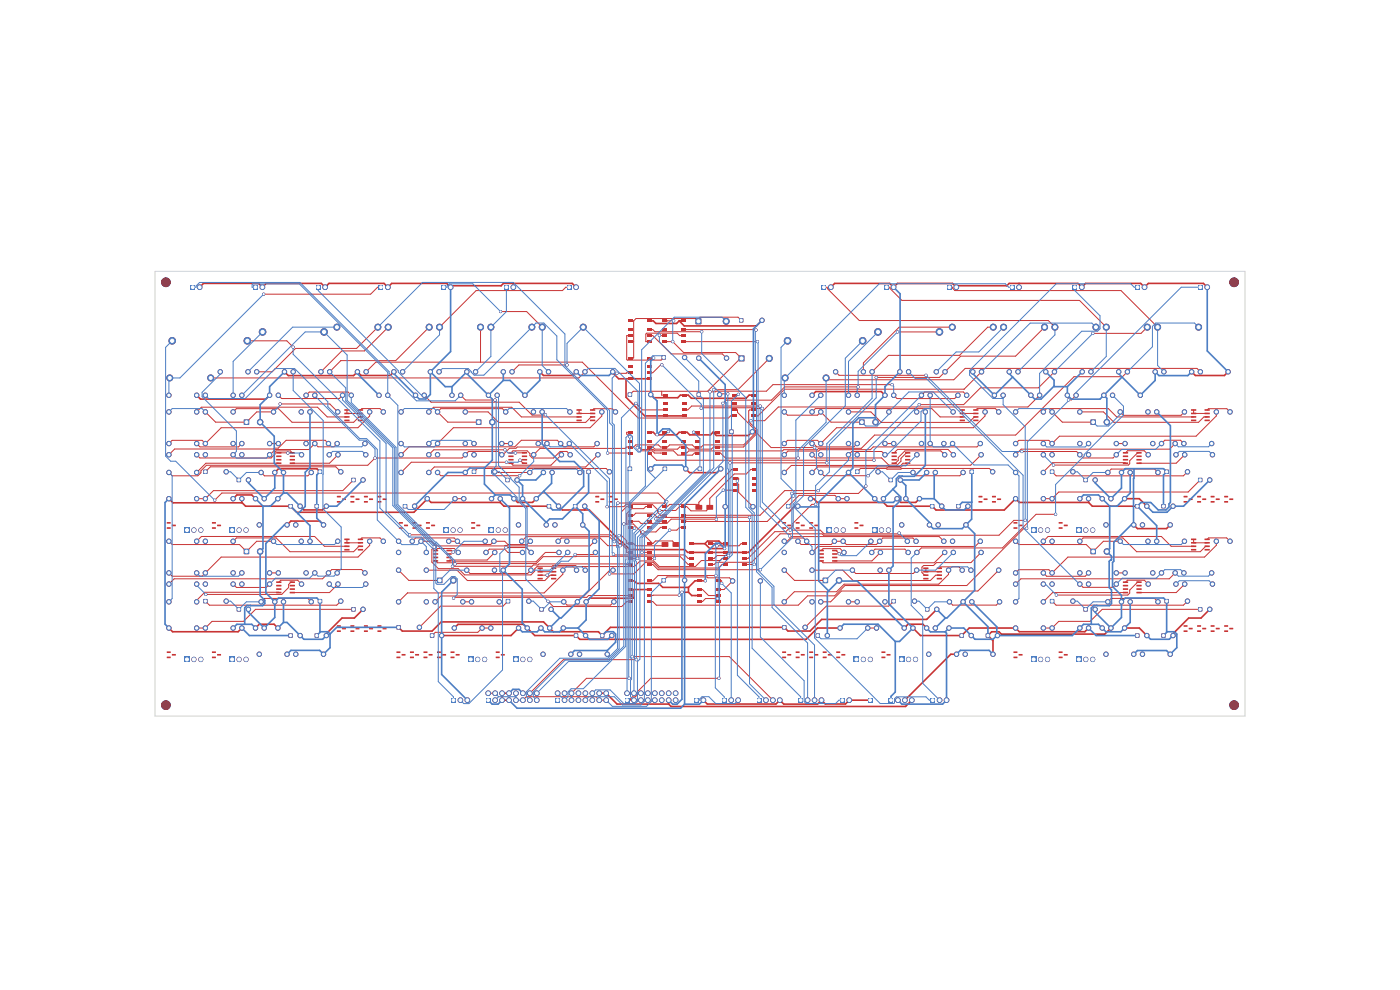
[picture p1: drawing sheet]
<svg xmlns="http://www.w3.org/2000/svg" width="297mm" height="210mm" viewBox="0 0 297 210" stroke-linecap="round" stroke-linejoin="round" font-family="sans-serif">
<path d="M0 0h172.1v121.7h-172.1z" fill="#fff" stroke="#fff" stroke-width=".21"/>
<g fill="#c83434" stroke="#c83434" stroke-width=".21">
<circle cx="199" cy="111.3" r=".46"/>
<circle cx="204.9" cy="111.3" r=".46"/>
</g>
<path d="M121.8 134.4h.8v.8h-.8z" fill="#c83434"/>
<circle cx="124.2" cy="134.8" r=".46" fill="#c83434" stroke="#c83434" stroke-width=".21"/>
<path d="M153.2 148h.9v1h-.9z" fill="#c83434"/>
<g fill="#c83434" stroke="#c83434" stroke-width=".21">
<circle cx="155.1" cy="148.5" r=".49"/>
<circle cx="156.6" cy="148.5" r=".49"/>
</g>
<g fill="#c83434">
<path d="M238.2 95.9h1.1v.3h-1z"/>
<path d="M238.2 96.6h1.1v.3l-1 .1z"/>
<path d="M238.2 97.4h1.1v.2l-1 .1z"/>
<path d="M238.2 98.1h1.1v.3h-1z"/>
<path d="M241.1 98.1h1l.1 .3h-1.1z"/>
<path d="M241.1 97.4h1l.1 .2-1.1 .1z"/>
<path d="M241.1 96.6h1l.1 .3-1.1 .1z"/>
<path d="M241.1 95.9h1l.1 .3h-1.1z"/>
<path d="M71.5 132.6h.8v.3l-.8 .1z"/>
<path d="M71.5 133.7h.8v.3l-.8 .1z"/>
<path d="M72.6 133.2h.7l.1 .3h-.8z"/>
</g>
<g fill="#c83434" stroke="#c83434" stroke-width=".21">
<circle cx="166.4" cy="87.4" r=".46"/>
<circle cx="172.3" cy="87.4" r=".46"/>
</g>
<g fill="#c83434">
<path d="M184.1 148h1v1h-1z"/>
<path d="M189.2 95.9h1l.1 .3h-1.1z"/>
<path d="M189.2 96.6h1l.1 .3-1.1 .1z"/>
<path d="M189.2 97.4h1l.1 .2-1.1 .1z"/>
<path d="M189.2 98.1h1l.1 .3h-1.1z"/>
<path d="M192 98.1h1.1v.3h-1z"/>
<path d="M192 97.4h1.1v.2l-1 .1z"/>
<path d="M192 96.6h1.1v.3l-1 .1z"/>
<path d="M192 95.9h1.1v.3h-1z"/>
<path d="M210.5 105.2h.7l.1 .3h-.8z"/>
<path d="M210.5 106.3h.7l.1 .3h-.8z"/>
<path d="M211.5 105.8l.8-.1 .1 .3-.8 .1z"/>
<path d="M80.1 132.6h.8v.3l-.8 .1z"/>
<path d="M80.1 133.7h.8v.3l-.8 .1z"/>
<path d="M81.2 133.2h.8v.3h-.8z"/>
</g>
<g fill="#c83434" stroke="#c83434" stroke-width=".21">
<circle cx="117.1" cy="100.2" r=".46"/>
<circle cx="123" cy="100.2" r=".46"/>
</g>
<path d="M43.1 99.7h.9v.8h-.9z" fill="#c83434"/>
<g fill="#c83434" stroke="#c83434" stroke-width=".21">
<circle cx="48" cy="100.1" r=".46"/>
<circle cx="100.9" cy="78.9" r=".46"/>
<circle cx="106.8" cy="78.9" r=".46"/>
<circle cx="180.8" cy="120.9" r=".46"/>
<circle cx="186.7" cy="120.9" r=".46"/>
</g>
<path d="M246.4 107h.8v.8h-.8z" fill="#c83434"/>
<g fill="#c83434" stroke="#c83434" stroke-width=".21">
<circle cx="248.9" cy="107.4" r=".46"/>
<circle cx="84.6" cy="117.2" r=".46"/>
<circle cx="90.4" cy="117.2" r=".46"/>
<circle cx="85.1" cy="96.5" r=".46"/>
<circle cx="91" cy="96.5" r=".46"/>
<circle cx="35.8" cy="96.5" r=".46"/>
<circle cx="41.7" cy="96.5" r=".46"/>
</g>
<g fill="#c83434">
<path d="M58.6 123.3h1.1v.3l-1.1 .1z"/>
<path d="M58.6 124.1h1.1v.3h-1.1z"/>
<path d="M58.6 124.8h1.1v.3h-1.1z"/>
<path d="M58.6 125.6l1.1-.1v.3l-1.1 .1z"/>
<path d="M61.5 125.6l1-.1 .1 .3-1.1 .1z"/>
<path d="M61.5 124.8h1l.1 .3h-1.1z"/>
<path d="M61.5 124.1h1l.1 .3h-1.1z"/>
<path d="M61.5 123.3h1l.1 .3-1.1 .1z"/>
</g>
<g fill="#c83434" stroke="#c83434" stroke-width=".21">
<circle cx="51.3" cy="94.1" r=".46"/>
<circle cx="57.2" cy="94.1" r=".46"/>
</g>
<path d="M156.8 67.5h.9v.9h-.9z" fill="#c83434"/>
<g fill="#c83434" stroke="#c83434" stroke-width=".21">
<circle cx="161.7" cy="67.9" r=".46"/>
<circle cx="174.1" cy="100.2" r=".46"/>
<circle cx="180" cy="100.2" r=".46"/>
</g>
<g fill="#c83434">
<path d="M74.4 132.6h.7l.1 .3-.8 .1z"/>
<path d="M74.4 133.7h.7l.1 .3-.8 .1z"/>
<path d="M75.4 133.2h.8l.1 .3h-.8z"/>
<path d="M256.8 105.2h.8l.1 .3h-.8z"/>
<path d="M256.8 106.3h.8l.1 .3h-.8z"/>
<path d="M257.9 105.8l.8-.1 .1 .3-.8 .1z"/>
</g>
<g fill="#c83434" stroke="#c83434" stroke-width=".21">
<circle cx="202.3" cy="96.5" r=".46"/>
<circle cx="208.1" cy="96.5" r=".46"/>
<circle cx="43.6" cy="96.5" r=".46"/>
<circle cx="49.5" cy="96.5" r=".46"/>
</g>
<path d="M74.6 128.8h.8v.9h-.8z" fill="#c83434"/>
<circle cx="77" cy="129.3" r=".46" fill="#c83434" stroke="#c83434" stroke-width=".21"/>
<path d="M147.6 67.6h1.2v1.1h-1.2z" fill="#c83434"/>
<circle cx="154.1" cy="68.2" r=".64" fill="#c83434" stroke="#c83434" stroke-width=".21"/>
<path d="M114.5 128.8h.8v.9h-.8z" fill="#c83434"/>
<g fill="#c83434" stroke="#c83434" stroke-width=".21">
<circle cx="116.9" cy="129.3" r=".46"/>
<circle cx="96.4" cy="133.2" r=".46"/>
<circle cx="102.3" cy="133.2" r=".46"/>
</g>
<g fill="#c83434">
<path d="M224.6 110.8l.8-.1v.3l-.8 .1z"/>
<path d="M224.6 111.9l.8-.1v.3l-.8 .1z"/>
<path d="M225.7 111.3h.8v.3h-.8z"/>
<path d="M39.1 111.9h1.1v1.1h-1.1z"/>
</g>
<path d="M41.1 112.4v.1M42.6 112.4v.1" fill="none" stroke="#c83434" stroke-width="1.1"/>
<g fill="#c83434">
<path d="M251.1 105.2h.8v.3h-.8z"/>
<path d="M251.1 106.3h.8v.3h-.8z"/>
<path d="M252.2 105.8l.8-.1v.3l-.8 .1z"/>
</g>
<g fill="#c83434" stroke="#c83434" stroke-width=".21">
<circle cx="124.1" cy="78.9" r=".46"/>
<circle cx="130" cy="78.9" r=".46"/>
</g>
<path d="M121.6 107h.8v.8h-.8z" fill="#c83434"/>
<circle cx="124" cy="107.4" r=".46" fill="#c83434" stroke="#c83434" stroke-width=".21"/>
<g fill="#c83434">
<path d="M238.2 123.3h1.1v.3l-1 .1z"/>
<path d="M238.2 124.1h1.1v.3h-1z"/>
<path d="M238.2 124.8h1.1v.3h-1z"/>
<path d="M238.2 125.6l1.1-.1v.3l-1 .1z"/>
<path d="M241.1 125.6l1-.1 .1 .3-1.1 .1z"/>
<path d="M241.1 124.8h1l.1 .3h-1.1z"/>
<path d="M241.1 124.1h1l.1 .3h-1.1z"/>
<path d="M241.1 123.3h1l.1 .3-1.1 .1z"/>
<path d="M80.1 105.2h.8v.3h-.8z"/>
<path d="M80.1 106.3h.8v.3h-.8z"/>
<path d="M81.2 105.8l.8-.1v.3l-.8 .1z"/>
</g>
<g fill="#c83434" stroke="#c83434" stroke-width=".21">
<circle cx="85.4" cy="78.9" r=".46"/>
<circle cx="91.3" cy="78.9" r=".46"/>
<circle cx="237.6" cy="114.8" r=".46"/>
<circle cx="243.5" cy="114.8" r=".46"/>
<circle cx="223.2" cy="123.9" r=".46"/>
<circle cx="229.1" cy="123.9" r=".46"/>
</g>
<path d="M188.5 101.4h.9v.8h-.9z" fill="#c83434"/>
<g fill="#c83434" stroke="#c83434" stroke-width=".21">
<circle cx="191" cy="101.8" r=".46"/>
<circle cx="189.6" cy="83.8" r=".46"/>
<circle cx="195.5" cy="83.8" r=".46"/>
<circle cx="234.6" cy="138.8" r=".46"/>
<circle cx="240.5" cy="138.8" r=".46"/>
</g>
<path d="M205.7 99.7h.9v.8h-.9z" fill="#c83434"/>
<circle cx="210.6" cy="100.1" r=".46" fill="#c83434" stroke="#c83434" stroke-width=".21"/>
<g fill="#c83434">
<path d="M92.7 138.2h.8l.1 .3h-.8z"/>
<path d="M92.7 139.3h.8l.1 .3h-.8z"/>
<path d="M93.8 138.8l.8-.1v.3l-.8 .1z"/>
</g>
<g fill="#c83434" stroke="#c83434" stroke-width=".21">
<circle cx="185" cy="78.9" r=".46"/>
<circle cx="190.9" cy="78.9" r=".46"/>
</g>
<path d="M173.1 134.4h.8v.8h-.8z" fill="#c83434"/>
<circle cx="175.5" cy="134.8" r=".46" fill="#c83434" stroke="#c83434" stroke-width=".21"/>
<g fill="#c83434">
<path d="M215 110.8l.8-.1v.3l-.8 .1z"/>
<path d="M215 111.9l.8-.1v.3l-.8 .1z"/>
<path d="M216.1 111.3h.8v.3h-.8z"/>
<path d="M207.6 105.2h.8v.3h-.8z"/>
<path d="M207.6 106.3h.8v.3h-.8z"/>
<path d="M208.7 105.8l.8-.1v.3l-.8 .1z"/>
</g>
<g fill="#c83434" stroke="#c83434" stroke-width=".21">
<circle cx="55.4" cy="127.7" r=".46"/>
<circle cx="58.3" cy="127.7" r=".46"/>
<circle cx="78.4" cy="87.4" r=".46"/>
<circle cx="81.3" cy="87.4" r=".46"/>
<circle cx="116.6" cy="133.2" r=".46"/>
<circle cx="119.5" cy="133.2" r=".46"/>
<circle cx="92.3" cy="127.7" r=".46"/>
<circle cx="98.2" cy="127.7" r=".46"/>
<circle cx="200.5" cy="78.9" r=".46"/>
<circle cx="206.4" cy="78.9" r=".46"/>
<circle cx="202.1" cy="114.8" r=".46"/>
<circle cx="208" cy="114.8" r=".46"/>
</g>
<g fill="#c83434">
<path d="M126.3 105.2h.8v.3h-.8z"/>
<path d="M126.3 106.3h.8v.3h-.8z"/>
<path d="M127.4 105.8l.8-.1v.3l-.8 .1z"/>
<path d="M100 110.8l.7-.1 .1 .3-.8 .1z"/>
<path d="M100 111.9l.7-.1 .1 .3-.8 .1z"/>
<path d="M101.1 111.3h.7l.1 .3h-.8z"/>
</g>
<g fill="#c83434" stroke="#c83434" stroke-width=".21">
<circle cx="234.6" cy="111.3" r=".46"/>
<circle cx="240.5" cy="111.3" r=".46"/>
<circle cx="178.9" cy="114.8" r=".46"/>
<circle cx="184.8" cy="114.8" r=".46"/>
<circle cx="112.7" cy="117.2" r=".46"/>
<circle cx="118.6" cy="117.2" r=".46"/>
<circle cx="51.3" cy="121.5" r=".46"/>
<circle cx="57.2" cy="121.5" r=".46"/>
</g>
<path d="M101 89h1.1v1.1h-1.1z" fill="#c83434"/>
<g fill="#c83434" stroke="#c83434" stroke-width=".21">
<circle cx="104.4" cy="89.6" r=".58"/>
<circle cx="115" cy="69.4" r=".64"/>
<circle cx="123.7" cy="69.4" r=".64"/>
<circle cx="71.5" cy="69.4" r=".64"/>
<circle cx="80.2" cy="69.4" r=".64"/>
<circle cx="84.6" cy="120.9" r=".46"/>
<circle cx="90.4" cy="120.9" r=".46"/>
<circle cx="258" cy="87.4" r=".46"/>
<circle cx="260.9" cy="87.4" r=".46"/>
<circle cx="239.8" cy="127.7" r=".46"/>
<circle cx="245.7" cy="127.7" r=".46"/>
<circle cx="194.5" cy="117.2" r=".46"/>
<circle cx="200.4" cy="117.2" r=".46"/>
</g>
<path d="M107.3 127.1h.9v.8h-.9z" fill="#c83434"/>
<g fill="#c83434" stroke="#c83434" stroke-width=".21">
<circle cx="112.2" cy="127.5" r=".46"/>
<circle cx="60.1" cy="127.7" r=".46"/>
<circle cx="66" cy="127.7" r=".46"/>
</g>
<path d="M106.9 60.4h1v1h-1z" fill="#c83434"/>
<g fill="#c83434" stroke="#c83434" stroke-width=".21">
<circle cx="108.9" cy="60.9" r=".49"/>
<circle cx="36.5" cy="72.3" r=".7"/>
<circle cx="52.5" cy="72.3" r=".7"/>
<circle cx="43.6" cy="83.8" r=".46"/>
<circle cx="49.5" cy="83.8" r=".46"/>
</g>
<g fill="#c83434">
<path d="M114 120.4h1.1v.3h-1z"/>
<path d="M114 121.1h1.1v.3h-1z"/>
<path d="M114 121.9l1.1-.1v.3l-1 .1z"/>
<path d="M114 122.6h1.1v.3h-1z"/>
<path d="M116.9 122.6h1.1v.3h-1.1z"/>
<path d="M116.9 121.9l1.1-.1v.3l-1.1 .1z"/>
<path d="M116.9 121.1h1.1v.3h-1.1z"/>
<path d="M116.9 120.4h1.1v.3h-1.1z"/>
<path d="M48.7 111.9h1.1v1.1h-1.1z"/>
</g>
<path d="M50.7 112.4v.1M52.2 112.4v.1" fill="none" stroke="#c83434" stroke-width="1.1"/>
<g fill="#c83434" stroke="#c83434" stroke-width=".21">
<circle cx="181.9" cy="96.5" r=".46"/>
<circle cx="187.7" cy="96.5" r=".46"/>
<circle cx="223.2" cy="105.8" r=".46"/>
<circle cx="229.1" cy="105.8" r=".46"/>
<circle cx="234.7" cy="69.4" r=".64"/>
<circle cx="243.4" cy="69.4" r=".64"/>
</g>
<path d="M203.6 134.4h.8v.8h-.8z" fill="#c83434"/>
<g fill="#c83434" stroke="#c83434" stroke-width=".21">
<circle cx="206" cy="134.8" r=".46"/>
<circle cx="108.6" cy="78.9" r=".46"/>
<circle cx="114.5" cy="78.9" r=".46"/>
<circle cx="69.9" cy="78.9" r=".46"/>
<circle cx="75.8" cy="78.9" r=".46"/>
<circle cx="55.4" cy="100.2" r=".46"/>
<circle cx="58.3" cy="100.2" r=".46"/>
<circle cx="82.3" cy="83.8" r=".46"/>
<circle cx="88.1" cy="83.8" r=".46"/>
<circle cx="246.4" cy="94.1" r=".46"/>
<circle cx="249.3" cy="94.1" r=".46"/>
<circle cx="208.2" cy="78.9" r=".46"/>
<circle cx="214.1" cy="78.9" r=".46"/>
</g>
<path d="M43.1 127.1h.9v.8h-.9z" fill="#c83434"/>
<circle cx="48" cy="127.5" r=".46" fill="#c83434" stroke="#c83434" stroke-width=".21"/>
<g fill="#c83434">
<path d="M140.4 115h1.4v1h-1.4z"/>
<path d="M142.7 115h1.4v1h-1.4z"/>
<path d="M133.2 83.3h.9v.8h-.9z"/>
</g>
<circle cx="138" cy="83.7" r=".46" fill="#c83434" stroke="#c83434" stroke-width=".21"/>
<g fill="#c83434">
<path d="M74.4 105.2h.7l.1 .3h-.8z"/>
<path d="M74.4 106.3h.7l.1 .3h-.8z"/>
<path d="M75.4 105.8l.8-.1 .1 .3-.8 .1z"/>
<path d="M95.6 138.2h.8v.3h-.8z"/>
<path d="M95.6 139.3h.8v.3h-.8z"/>
<path d="M96.7 138.8l.8-.1v.3l-.8 .1z"/>
</g>
<g fill="#c83434" stroke="#c83434" stroke-width=".21">
<circle cx="106.1" cy="105.8" r=".46"/>
<circle cx="109" cy="105.8" r=".46"/>
<circle cx="93.2" cy="69.4" r=".64"/>
<circle cx="101.9" cy="69.4" r=".64"/>
<circle cx="166.4" cy="114.8" r=".46"/>
<circle cx="169.3" cy="114.8" r=".46"/>
<circle cx="235" cy="100.2" r=".46"/>
<circle cx="237.9" cy="100.2" r=".46"/>
<circle cx="243.6" cy="123.9" r=".46"/>
<circle cx="249.5" cy="123.9" r=".46"/>
</g>
<path d="M182.3 89h1.1v1.1h-1.1z" fill="#c83434"/>
<circle cx="185.7" cy="89.5" r=".58" fill="#c83434" stroke="#c83434" stroke-width=".21"/>
<path d="M108.9 139.3h1.1v1.2h-1.1z" fill="#c83434"/>
<path d="M110.9 139.9h.1M112.4 139.9h.1" fill="none" stroke="#c83434" stroke-width="1.1"/>
<g fill="#c83434" stroke="#c83434" stroke-width=".21">
<circle cx="235.7" cy="133.2" r=".46"/>
<circle cx="238.6" cy="133.2" r=".46"/>
<circle cx="258" cy="114.8" r=".46"/>
<circle cx="260.9" cy="114.8" r=".46"/>
</g>
<g fill="#c83434">
<path d="M91.9 116.6h1l.1 .3h-1.1z"/>
<path d="M91.9 117.4l1-.1 .1 .3-1.1 .1z"/>
<path d="M91.9 118.1h1l.1 .3h-1.1z"/>
<path d="M91.9 118.8h1l.1 .3-1.1 .1z"/>
<path d="M94.7 118.8h1.1v.3l-1 .1z"/>
<path d="M94.7 118.1h1.1v.3h-1z"/>
<path d="M94.7 117.4l1.1-.1v.3l-1 .1z"/>
<path d="M94.7 116.6h1.1v.3h-1z"/>
<path d="M222.8 127.1h.8v.8h-.8z"/>
</g>
<g fill="#c83434" stroke="#c83434" stroke-width=".21">
<circle cx="227.6" cy="127.5" r=".46"/>
<circle cx="223.2" cy="121.5" r=".46"/>
<circle cx="229.1" cy="121.5" r=".46"/>
</g>
<g fill="#c83434">
<path d="M187 138.2h.8v.3h-.8z"/>
<path d="M187 139.3h.8v.3h-.8z"/>
<path d="M188.1 138.8l.8-.1v.3l-.8 .1z"/>
<path d="M202.9 107h.8v.8h-.8z"/>
</g>
<g fill="#c83434" stroke="#c83434" stroke-width=".21">
<circle cx="205.3" cy="107.4" r=".46"/>
<circle cx="58" cy="114.8" r=".46"/>
<circle cx="63.9" cy="114.8" r=".46"/>
</g>
<g fill="#c83434">
<path d="M90.4 110.8l.8-.1v.3l-.8 .1z"/>
<path d="M90.4 111.9l.8-.1v.3l-.8 .1z"/>
<path d="M91.5 111.3h.7l.1 .3h-.8z"/>
<path d="M45 138.2h.8v.3h-.8z"/>
<path d="M45 139.3h.8v.3h-.8z"/>
<path d="M46.1 138.8l.7-.1 .1 .3-.8 .1z"/>
</g>
<g fill="#c83434" stroke="#c83434" stroke-width=".21">
<circle cx="115.2" cy="138.8" r=".46"/>
<circle cx="121.1" cy="138.8" r=".46"/>
<circle cx="36" cy="80.2" r=".64"/>
<circle cx="44.7" cy="80.2" r=".64"/>
</g>
<path d="M50.3 128.8h.8v.9h-.8z" fill="#c83434"/>
<circle cx="52.7" cy="129.3" r=".46" fill="#c83434" stroke="#c83434" stroke-width=".21"/>
<path d="M93.6 60.4h1v1h-1z" fill="#c83434"/>
<g fill="#c83434" stroke="#c83434" stroke-width=".21">
<circle cx="95.6" cy="60.9" r=".49"/>
<circle cx="120.8" cy="94.1" r=".46"/>
<circle cx="126.7" cy="94.1" r=".46"/>
</g>
<path d="M147.8 83.3h.9v.8h-.9z" fill="#c83434"/>
<g fill="#c83434" stroke="#c83434" stroke-width=".21">
<circle cx="152.7" cy="83.7" r=".46"/>
<circle cx="99" cy="120.9" r=".46"/>
<circle cx="104.9" cy="120.9" r=".46"/>
<circle cx="198.4" cy="100.2" r=".46"/>
<circle cx="204.3" cy="100.2" r=".46"/>
<circle cx="127.7" cy="87.4" r=".46"/>
<circle cx="130.6" cy="87.4" r=".46"/>
<circle cx="56.1" cy="105.8" r=".46"/>
<circle cx="59" cy="105.8" r=".46"/>
<circle cx="92.8" cy="100.2" r=".46"/>
<circle cx="98.7" cy="100.2" r=".46"/>
</g>
<path d="M91.2 134.4h.9v.8h-.9z" fill="#c83434"/>
<g fill="#c83434" stroke="#c83434" stroke-width=".21">
<circle cx="93.7" cy="134.8" r=".46"/>
<circle cx="179.7" cy="105.8" r=".46"/>
<circle cx="185.6" cy="105.8" r=".46"/>
<circle cx="89.3" cy="114.8" r=".46"/>
<circle cx="95.2" cy="114.8" r=".46"/>
</g>
<g fill="#c83434">
<path d="M252.7 86.8h1l.1 .3h-1.1z"/>
<path d="M252.7 87.6l1-.1 .1 .3-1.1 .1z"/>
<path d="M252.7 88.3h1l.1 .3h-1.1z"/>
<path d="M252.7 89h1l.1 .3h-1.1z"/>
<path d="M255.6 89h1l.1 .3h-1.1z"/>
<path d="M255.6 88.3h1l.1 .3h-1.1z"/>
<path d="M255.6 87.6l1-.1 .1 .3-1.1 .1z"/>
<path d="M255.6 86.8h1l.1 .3h-1.1z"/>
<path d="M89.9 138.2h.7l.1 .3h-.8z"/>
<path d="M89.9 139.3h.7l.1 .3h-.8z"/>
<path d="M90.9 138.8l.8-.1 .1 .3-.8 .1z"/>
<path d="M195.9 120.4h1l.1 .3h-1.1z"/>
<path d="M195.9 121.1h1l.1 .3h-1.1z"/>
<path d="M195.9 121.9l1-.1 .1 .3-1.1 .1z"/>
<path d="M195.9 122.6h1l.1 .3h-1.1z"/>
<path d="M198.7 122.6h1.1v.3h-1z"/>
<path d="M198.7 121.9l1.1-.1v.3l-1 .1z"/>
<path d="M198.7 121.1h1.1v.3h-1z"/>
<path d="M198.7 120.4h1.1v.3h-1z"/>
<path d="M50.3 101.4h.8v.8h-.8z"/>
</g>
<circle cx="52.7" cy="101.8" r=".46" fill="#c83434" stroke="#c83434" stroke-width=".21"/>
<g fill="#c83434">
<path d="M140.3 107.2h1.1v.5h-1.1z"/>
<path d="M140.3 109.1h1.1v.4h-1.1z"/>
<path d="M140.3 110.3h1.1v.5h-1.1z"/>
<path d="M140.3 111.6h1.1v.5h-1.1z"/>
<path d="M144.4 111.6h1v.5h-1z"/>
<path d="M144.4 110.3h1v.5h-1z"/>
<path d="M144.4 109.1h1v.4h-1z"/>
<path d="M144.4 107.2h1v.5h-1z"/>
<path d="M247.1 127.1h.8v.8h-.8z"/>
</g>
<g fill="#c83434" stroke="#c83434" stroke-width=".21">
<circle cx="251.9" cy="127.5" r=".46"/>
<circle cx="246.9" cy="78.9" r=".46"/>
<circle cx="252.8" cy="78.9" r=".46"/>
<circle cx="153.8" cy="107.5" r=".46"/>
<circle cx="159.7" cy="107.5" r=".46"/>
<circle cx="254.6" cy="78.9" r=".46"/>
<circle cx="260.5" cy="78.9" r=".46"/>
</g>
<path d="M74.6 101.4h.8v.8h-.8z" fill="#c83434"/>
<g fill="#c83434" stroke="#c83434" stroke-width=".21">
<circle cx="77" cy="101.8" r=".46"/>
<circle cx="193.7" cy="133.2" r=".46"/>
<circle cx="196.6" cy="133.2" r=".46"/>
<circle cx="238.7" cy="94.1" r=".46"/>
<circle cx="244.6" cy="94.1" r=".46"/>
<circle cx="105" cy="117.2" r=".46"/>
<circle cx="110.8" cy="117.2" r=".46"/>
</g>
<g fill="#c83434">
<path d="M133.2 91.5h1v.4h-1z"/>
<path d="M133.2 93.3h1v.5h-1z"/>
<path d="M133.2 94.6h1v.5h-1z"/>
<path d="M133.2 95.9h1v.4h-1z"/>
<path d="M137.2 95.9h1.1v.4h-1.1z"/>
<path d="M137.2 94.6h1.1v.5h-1.1z"/>
<path d="M137.2 93.3h1.1v.5h-1.1z"/>
<path d="M137.2 91.5h1.1v.4h-1.1z"/>
</g>
<g fill="#c83434" stroke="#c83434" stroke-width=".21">
<circle cx="71.7" cy="96.5" r=".46"/>
<circle cx="77.6" cy="96.5" r=".46"/>
</g>
<g fill="#c83434">
<path d="M168.8 110.8l.8-.1v.3l-.8 .1z"/>
<path d="M168.8 111.9l.8-.1v.3l-.8 .1z"/>
<path d="M169.9 111.3h.8v.3h-.8z"/>
<path d="M174.6 138.2h.7l.1 .3h-.8z"/>
<path d="M174.6 139.3h.7l.1 .3h-.8z"/>
<path d="M175.6 138.8l.8-.1 .1 .3-.8 .1z"/>
</g>
<g fill="#c83434" stroke="#c83434" stroke-width=".21">
<circle cx="216" cy="78.9" r=".46"/>
<circle cx="221.8" cy="78.9" r=".46"/>
<circle cx="235" cy="127.7" r=".46"/>
<circle cx="237.9" cy="127.7" r=".46"/>
</g>
<g fill="#c83434">
<path d="M35.4 138.2h.8v.3h-.8z"/>
<path d="M35.4 139.3h.8v.3h-.8z"/>
<path d="M36.5 138.8l.8-.1v.3l-.8 .1z"/>
</g>
<g fill="#c83434" stroke="#c83434" stroke-width=".21">
<circle cx="85.1" cy="94.1" r=".46"/>
<circle cx="91" cy="94.1" r=".46"/>
</g>
<path d="M196.3 128.8h.8v.9h-.8z" fill="#c83434"/>
<circle cx="198.7" cy="129.3" r=".46" fill="#c83434" stroke="#c83434" stroke-width=".21"/>
<path d="M190.7 139.3h1.1v1.2h-1.1z" fill="#c83434"/>
<path d="M192.7 139.9h.1M194.2 139.9h.1" fill="none" stroke="#c83434" stroke-width="1.1"/>
<g fill="#c83434" stroke="#c83434" stroke-width=".21">
<circle cx="54.5" cy="78.9" r=".46"/>
<circle cx="60.3" cy="78.9" r=".46"/>
<circle cx="215.5" cy="96.5" r=".46"/>
<circle cx="221.3" cy="96.5" r=".46"/>
<circle cx="197.3" cy="83.8" r=".46"/>
<circle cx="203.2" cy="83.8" r=".46"/>
</g>
<path d="M120.2 60.4h1v1h-1z" fill="#c83434"/>
<circle cx="122.2" cy="60.9" r=".49" fill="#c83434" stroke="#c83434" stroke-width=".21"/>
<g fill="#c83434">
<path d="M165.9 138.2h.8l.1 .3h-.8z"/>
<path d="M165.9 139.3h.8l.1 .3h-.8z"/>
<path d="M167 138.8l.8-.1 .1 .3-.8 .1z"/>
</g>
<g fill="#c83434" stroke="#c83434" stroke-width=".21">
<circle cx="245.4" cy="87.4" r=".46"/>
<circle cx="251.3" cy="87.4" r=".46"/>
<circle cx="90" cy="83.8" r=".46"/>
<circle cx="95.9" cy="83.8" r=".46"/>
</g>
<g fill="#c83434">
<path d="M133.2 115.1h1v.5h-1z"/>
<path d="M133.2 117h1v.4h-1z"/>
<path d="M133.2 118.2h1v.5h-1z"/>
<path d="M133.2 119.5h1v.5h-1z"/>
<path d="M137.2 119.5h1.1v.5h-1.1z"/>
<path d="M137.2 118.2h1.1v.5h-1.1z"/>
<path d="M137.2 117h1.1v.4h-1.1z"/>
<path d="M137.2 115.1h1.1v.5h-1.1z"/>
</g>
<g fill="#c83434" stroke="#c83434" stroke-width=".21">
<circle cx="166.4" cy="100.2" r=".46"/>
<circle cx="172.3" cy="100.2" r=".46"/>
</g>
<path d="M254.1 60.4h1v1h-1z" fill="#c83434"/>
<circle cx="256.1" cy="60.9" r=".49" fill="#c83434" stroke="#c83434" stroke-width=".21"/>
<g fill="#c83434">
<path d="M87 138.2h.8v.3h-.8z"/>
<path d="M87 139.3h.8v.3h-.8z"/>
<path d="M88.1 138.8l.8-.1v.3l-.8 .1z"/>
<path d="M181.3 110.8l.7-.1 .1 .3-.8 .1z"/>
<path d="M181.3 111.9l.7-.1 .1 .3-.8 .1z"/>
<path d="M182.4 111.3h.7l.1 .3h-.8z"/>
<path d="M189.2 127.1h.8v.8h-.8z"/>
</g>
<circle cx="194" cy="127.5" r=".46" fill="#c83434" stroke="#c83434" stroke-width=".21"/>
<path d="M100.1 99.7h.9v.8h-.9z" fill="#c83434"/>
<g fill="#c83434" stroke="#c83434" stroke-width=".21">
<circle cx="105" cy="100.1" r=".46"/>
<circle cx="215.5" cy="114.8" r=".46"/>
<circle cx="221.3" cy="114.8" r=".46"/>
<circle cx="55" cy="111.3" r=".46"/>
<circle cx="60.9" cy="111.3" r=".46"/>
<circle cx="166.4" cy="120.9" r=".46"/>
<circle cx="172.3" cy="120.9" r=".46"/>
</g>
<path d="M228.3 111.9h1.1v1.1h-1.1z" fill="#c83434"/>
<path d="M230.3 112.4v.1M231.8 112.4v.1" fill="none" stroke="#c83434" stroke-width="1.1"/>
<g fill="#c83434" stroke="#c83434" stroke-width=".21">
<circle cx="43.6" cy="94.1" r=".46"/>
<circle cx="49.5" cy="94.1" r=".46"/>
<circle cx="171.9" cy="105.8" r=".46"/>
<circle cx="177.8" cy="105.8" r=".46"/>
<circle cx="194.5" cy="96.5" r=".46"/>
<circle cx="200.4" cy="96.5" r=".46"/>
</g>
<g fill="#c83434">
<path d="M84.1 138.2h.8v.3h-.8z"/>
<path d="M84.1 139.3h.8v.3h-.8z"/>
<path d="M85.2 138.8l.8-.1v.3l-.8 .1z"/>
<path d="M214.2 60.4h1v1h-1z"/>
</g>
<circle cx="216.2" cy="60.9" r=".49" fill="#c83434" stroke="#c83434" stroke-width=".21"/>
<path d="M84.1 132.7h.9v.8h-.9z" fill="#c83434"/>
<g fill="#c83434" stroke="#c83434" stroke-width=".21">
<circle cx="89" cy="133.1" r=".46"/>
<circle cx="206.2" cy="127.7" r=".46"/>
<circle cx="212.1" cy="127.7" r=".46"/>
<circle cx="66.8" cy="94.1" r=".46"/>
<circle cx="69.7" cy="94.1" r=".46"/>
</g>
<g fill="#c83434">
<path d="M129.2 105.2h.7l.1 .3h-.8z"/>
<path d="M129.2 106.3h.7l.1 .3h-.8z"/>
<path d="M130.3 105.8l.7-.1 .1 .3-.8 .1z"/>
</g>
<g fill="#c83434" stroke="#c83434" stroke-width=".21">
<circle cx="251.3" cy="96.5" r=".46"/>
<circle cx="257.2" cy="96.5" r=".46"/>
</g>
<g fill="#c83434">
<path d="M147.5 91.5h1.1v.4h-1.1z"/>
<path d="M147.5 93.3h1.1v.5h-1.1z"/>
<path d="M147.5 94.6h1.1v.5h-1.1z"/>
<path d="M147.5 95.9h1.1v.4h-1.1z"/>
<path d="M151.6 95.9h1v.4h-1z"/>
<path d="M151.6 94.6h1v.5h-1z"/>
<path d="M151.6 93.3h1v.5h-1z"/>
<path d="M151.6 91.5h1v.4h-1z"/>
<path d="M254.2 101.4h.8v.8h-.8z"/>
</g>
<circle cx="256.6" cy="101.8" r=".46" fill="#c83434" stroke="#c83434" stroke-width=".21"/>
<path d="M99.3 139.3h1.1v1.2h-1.1z" fill="#c83434"/>
<path d="M101.3 139.9h.1M102.8 139.9h.1" fill="none" stroke="#c83434" stroke-width="1.1"/>
<path d="M92.7 122.6h1.1v1.1h-1.1z" fill="#c83434"/>
<g fill="#c83434" stroke="#c83434" stroke-width=".21">
<circle cx="96.2" cy="123.1" r=".58"/>
<circle cx="121" cy="96.5" r=".46"/>
<circle cx="126.8" cy="96.5" r=".46"/>
</g>
<path d="M240.8 134.4h.9v.8h-.9z" fill="#c83434"/>
<g fill="#c83434" stroke="#c83434" stroke-width=".21">
<circle cx="243.3" cy="134.8" r=".46"/>
<circle cx="197.3" cy="94.1" r=".46"/>
<circle cx="200.2" cy="94.1" r=".46"/>
<circle cx="187.4" cy="105.8" r=".46"/>
<circle cx="190.3" cy="105.8" r=".46"/>
<circle cx="35.8" cy="127.7" r=".46"/>
<circle cx="41.7" cy="127.7" r=".46"/>
</g>
<path d="M185 111.9h1.1v1.1h-1.1z" fill="#c83434"/>
<path d="M187 112.4v.1M188.5 112.4v.1" fill="none" stroke="#c83434" stroke-width="1.1"/>
<g fill="#c83434" stroke="#c83434" stroke-width=".21">
<circle cx="186.3" cy="70.4" r=".7"/>
<circle cx="199.3" cy="70.4" r=".7"/>
<circle cx="192.7" cy="78.9" r=".46"/>
<circle cx="198.6" cy="78.9" r=".46"/>
<circle cx="223.2" cy="94.1" r=".46"/>
<circle cx="229.1" cy="94.1" r=".46"/>
</g>
<g fill="#c83434">
<path d="M35.4 110.8l.8-.1v.3l-.8 .1z"/>
<path d="M35.4 111.9l.8-.1v.3l-.8 .1z"/>
<path d="M36.5 111.3h.8v.3h-.8z"/>
</g>
<g fill="#c83434" stroke="#c83434" stroke-width=".21">
<circle cx="122.9" cy="138.8" r=".46"/>
<circle cx="128.8" cy="138.8" r=".46"/>
<circle cx="215.5" cy="94.1" r=".46"/>
<circle cx="221.3" cy="94.1" r=".46"/>
<circle cx="188.6" cy="87.4" r=".46"/>
<circle cx="194.5" cy="87.4" r=".46"/>
<circle cx="60.1" cy="100.2" r=".46"/>
<circle cx="66" cy="100.2" r=".46"/>
</g>
<path d="M166.8 107h.8v.8h-.8z" fill="#c83434"/>
<g fill="#c83434" stroke="#c83434" stroke-width=".21">
<circle cx="169.2" cy="107.4" r=".46"/>
<circle cx="82.4" cy="69.4" r=".64"/>
<circle cx="91.1" cy="69.4" r=".64"/>
<circle cx="155.4" cy="123.2" r=".46"/>
<circle cx="161.3" cy="123.2" r=".46"/>
<circle cx="116.4" cy="78.9" r=".46"/>
<circle cx="122.3" cy="78.9" r=".46"/>
<circle cx="174.1" cy="96.5" r=".46"/>
<circle cx="180" cy="96.5" r=".46"/>
<circle cx="85.1" cy="100.2" r=".46"/>
<circle cx="91" cy="100.2" r=".46"/>
</g>
<g fill="#c83434">
<path d="M147.6 107.1h1.3v1h-1.3z"/>
<path d="M149.9 107.1h1.4v1h-1.4z"/>
</g>
<g fill="#c83434" stroke="#c83434" stroke-width=".21">
<circle cx="90.6" cy="105.8" r=".46"/>
<circle cx="96.5" cy="105.8" r=".46"/>
</g>
<g fill="#c83434">
<path d="M146.2 115.1h1v.5h-1z"/>
<path d="M146.2 117h1v.4h-1z"/>
<path d="M146.2 118.2h1v.5h-1z"/>
<path d="M146.2 119.5h1v.5h-1z"/>
<path d="M150.3 119.5h1v.5h-1z"/>
<path d="M150.3 118.2h1v.5h-1z"/>
<path d="M150.3 117h1v.4h-1z"/>
<path d="M150.3 115.1h1v.5h-1z"/>
</g>
<g fill="#c83434" stroke="#c83434" stroke-width=".21">
<circle cx="186.6" cy="114.8" r=".46"/>
<circle cx="192.5" cy="114.8" r=".46"/>
</g>
<g fill="#c83434">
<path d="M259.7 105.2h.8v.3h-.8z"/>
<path d="M259.7 106.3h.8v.3h-.8z"/>
<path d="M260.8 105.8l.8-.1v.3l-.8 .1z"/>
</g>
<g fill="#c83434" stroke="#c83434" stroke-width=".21">
<circle cx="124.2" cy="120.9" r=".46"/>
<circle cx="130" cy="120.9" r=".46"/>
<circle cx="231.4" cy="78.9" r=".46"/>
<circle cx="237.3" cy="78.9" r=".46"/>
<circle cx="223.7" cy="78.9" r=".46"/>
<circle cx="229.6" cy="78.9" r=".46"/>
</g>
<path d="M103.1 148h1v1h-1z" fill="#c83434"/>
<g fill="#c83434" stroke="#c83434" stroke-width=".21">
<circle cx="103.6" cy="147.1" r=".49"/>
<circle cx="105" cy="148.5" r=".49"/>
<circle cx="105" cy="147.1" r=".49"/>
<circle cx="106.5" cy="148.5" r=".49"/>
<circle cx="106.5" cy="147.1" r=".49"/>
<circle cx="108" cy="148.5" r=".49"/>
<circle cx="108" cy="147.1" r=".49"/>
<circle cx="109.5" cy="148.5" r=".49"/>
<circle cx="109.5" cy="147.1" r=".49"/>
<circle cx="110.9" cy="148.5" r=".49"/>
<circle cx="110.9" cy="147.1" r=".49"/>
<circle cx="112.4" cy="148.5" r=".49"/>
<circle cx="112.4" cy="147.1" r=".49"/>
<circle cx="113.9" cy="148.5" r=".49"/>
<circle cx="113.9" cy="147.1" r=".49"/>
</g>
<g fill="#c83434">
<path d="M77.2 132.6h.8v.3l-.7 .1z"/>
<path d="M77.2 133.7h.8v.3l-.7 .1z"/>
<path d="M78.3 133.2h.8v.3h-.8z"/>
</g>
<g fill="#c83434" stroke="#c83434" stroke-width=".21">
<circle cx="51.3" cy="123.9" r=".46"/>
<circle cx="57.2" cy="123.9" r=".46"/>
</g>
<g fill="#c83434">
<path d="M165.9 110.8l.8-.1 .1 .3-.8 .1z"/>
<path d="M165.9 111.9l.8-.1 .1 .3-.8 .1z"/>
<path d="M167 111.3h.8l.1 .3h-.8z"/>
</g>
<g fill="#c83434" stroke="#c83434" stroke-width=".21">
<circle cx="71.7" cy="123.9" r=".46"/>
<circle cx="77.6" cy="123.9" r=".46"/>
</g>
<g fill="#c83434">
<path d="M133.2 67.8h1v.5h-1z"/>
<path d="M133.2 69.7h1v.5h-1z"/>
<path d="M133.2 71h1v.4h-1z"/>
<path d="M133.2 72.2h1v.5h-1z"/>
<path d="M137.2 72.2h1.1v.5h-1.1z"/>
<path d="M137.2 71h1.1v.4h-1.1z"/>
<path d="M137.2 69.7h1.1v.5h-1.1z"/>
<path d="M137.2 67.8h1.1v.5h-1.1z"/>
<path d="M140.6 83.6h1v.5h-1z"/>
<path d="M140.6 85.4h1v.5h-1z"/>
<path d="M140.6 86.7h1v.5h-1z"/>
<path d="M140.6 88h1v.5h-1z"/>
<path d="M144.6 88h1.1v.5h-1.1z"/>
<path d="M144.6 86.7h1.1v.5h-1.1z"/>
<path d="M144.6 85.4h1.1v.5h-1.1z"/>
<path d="M144.6 83.6h1.1v.5h-1.1z"/>
<path d="M103.7 111.9h1.1v1.1h-1.1z"/>
</g>
<path d="M105.7 112.4v.1M107.2 112.4v.1" fill="none" stroke="#c83434" stroke-width="1.1"/>
<g fill="#c83434">
<path d="M215 138.2h.8v.3h-.8z"/>
<path d="M215 139.3h.8v.3h-.8z"/>
<path d="M216.1 138.8l.8-.1v.3l-.8 .1z"/>
</g>
<g fill="#c83434" stroke="#c83434" stroke-width=".21">
<circle cx="111.9" cy="133.2" r=".46"/>
<circle cx="114.8" cy="133.2" r=".46"/>
</g>
<g fill="#c83434">
<path d="M256.8 132.6h.8l.1 .3-.8 .1z"/>
<path d="M256.8 133.7h.8l.1 .3-.8 .1z"/>
<path d="M257.9 133.2h.8l.1 .3h-.8z"/>
<path d="M48.7 139.3h1.1v1.2h-1.1z"/>
</g>
<path d="M50.7 139.9h.1M52.2 139.9h.1" fill="none" stroke="#c83434" stroke-width="1.1"/>
<g fill="#c83434" stroke="#c83434" stroke-width=".21">
<circle cx="65.8" cy="87.4" r=".46"/>
<circle cx="71.6" cy="87.4" r=".46"/>
</g>
<path d="M85.5 107h.8v.8h-.8z" fill="#c83434"/>
<g fill="#c83434" stroke="#c83434" stroke-width=".21">
<circle cx="88" cy="107.4" r=".46"/>
<circle cx="223.2" cy="114.8" r=".46"/>
<circle cx="229.1" cy="114.8" r=".46"/>
</g>
<g fill="#c83434">
<path d="M133.2 107.2h1v.5h-1z"/>
<path d="M133.2 109.1h1v.4h-1z"/>
<path d="M133.2 110.3h1v.5h-1z"/>
<path d="M133.2 111.6h1v.5h-1z"/>
<path d="M137.2 111.6h1.1v.5h-1.1z"/>
<path d="M137.2 110.3h1.1v.5h-1.1z"/>
<path d="M137.2 109.1h1.1v.4h-1.1z"/>
<path d="M137.2 107.2h1.1v.5h-1.1z"/>
</g>
<g fill="#c83434" stroke="#c83434" stroke-width=".21">
<circle cx="215.5" cy="133.2" r=".46"/>
<circle cx="221.3" cy="133.2" r=".46"/>
<circle cx="186.8" cy="117.2" r=".46"/>
<circle cx="192.7" cy="117.2" r=".46"/>
</g>
<path d="M169.4 148h.9v1h-.9z" fill="#c83434"/>
<g fill="#c83434" stroke="#c83434" stroke-width=".21">
<circle cx="171.3" cy="148.5" r=".49"/>
<circle cx="172.8" cy="148.5" r=".49"/>
<circle cx="174.3" cy="148.5" r=".49"/>
<circle cx="97" cy="114.8" r=".46"/>
<circle cx="102.9" cy="114.8" r=".46"/>
</g>
<g fill="#c83434">
<path d="M73.1 114.3l1-.1 .1 .3-1.1 .1z"/>
<path d="M73.1 115h1l.1 .3h-1.1z"/>
<path d="M73.1 115.7h1l.1 .3h-1.1z"/>
<path d="M73.1 116.5l1-.1 .1 .3-1.1 .1z"/>
<path d="M75.9 116.5l1.1-.1v.3l-1 .1z"/>
<path d="M75.9 115.7h1.1v.3h-1z"/>
<path d="M75.9 115h1.1v.3h-1z"/>
<path d="M75.9 114.3l1.1-.1v.3l-1 .1z"/>
<path d="M166 132.7h.8v.8h-.8z"/>
</g>
<g fill="#c83434" stroke="#c83434" stroke-width=".21">
<circle cx="170.8" cy="133.1" r=".46"/>
<circle cx="179" cy="117.2" r=".46"/>
<circle cx="184.9" cy="117.2" r=".46"/>
<circle cx="43.6" cy="133.2" r=".46"/>
<circle cx="49.5" cy="133.2" r=".46"/>
<circle cx="77.7" cy="78.9" r=".46"/>
<circle cx="83.6" cy="78.9" r=".46"/>
<circle cx="245.6" cy="69.4" r=".64"/>
<circle cx="254.3" cy="69.4" r=".64"/>
</g>
<g fill="#c83434">
<path d="M87.5 110.8l.8-.1v.3l-.8 .1z"/>
<path d="M87.5 111.9l.8-.1v.3l-.8 .1z"/>
<path d="M88.6 111.3h.8v.3h-.8z"/>
</g>
<g fill="#c83434" stroke="#c83434" stroke-width=".21">
<circle cx="112.5" cy="114.8" r=".46"/>
<circle cx="118.4" cy="114.8" r=".46"/>
<circle cx="98.4" cy="105.8" r=".46"/>
<circle cx="104.3" cy="105.8" r=".46"/>
</g>
<path d="M53.7 60.4h1v1h-1z" fill="#c83434"/>
<circle cx="55.7" cy="60.9" r=".49" fill="#c83434" stroke="#c83434" stroke-width=".21"/>
<path d="M229.9 128.8h.8v.9h-.8z" fill="#c83434"/>
<g fill="#c83434" stroke="#c83434" stroke-width=".21">
<circle cx="232.3" cy="129.3" r=".46"/>
<circle cx="174.1" cy="94.1" r=".46"/>
<circle cx="180" cy="94.1" r=".46"/>
<circle cx="242.4" cy="138.8" r=".46"/>
<circle cx="248.3" cy="138.8" r=".46"/>
<circle cx="251.2" cy="94.1" r=".46"/>
<circle cx="257" cy="94.1" r=".46"/>
</g>
<g fill="#c83434">
<path d="M254 132.6h.8v.3l-.8 .1z"/>
<path d="M254 133.7h.8v.3l-.8 .1z"/>
<path d="M255.1 133.2h.7l.1 .3h-.8z"/>
</g>
<g fill="#c83434" stroke="#c83434" stroke-width=".21">
<circle cx="181.9" cy="127.7" r=".46"/>
<circle cx="187.7" cy="127.7" r=".46"/>
</g>
<g fill="#c83434">
<path d="M173.7 116.6h1l.1 .3h-1.1z"/>
<path d="M173.7 117.4l1-.1 .1 .3-1.1 .1z"/>
<path d="M173.7 118.1h1l.1 .3h-1.1z"/>
<path d="M173.7 118.8h1l.1 .3-1.1 .1z"/>
<path d="M176.5 118.8h1.1v.3l-1 .1z"/>
<path d="M176.5 118.1h1.1v.3h-1z"/>
<path d="M176.5 117.4l1.1-.1v.3l-1 .1z"/>
<path d="M176.5 116.6h1.1v.3h-1z"/>
</g>
<g fill="#c83434" stroke="#c83434" stroke-width=".21">
<circle cx="119.4" cy="120.9" r=".46"/>
<circle cx="122.3" cy="120.9" r=".46"/>
<circle cx="181.9" cy="83.8" r=".46"/>
<circle cx="187.7" cy="83.8" r=".46"/>
<circle cx="174.1" cy="87.4" r=".46"/>
<circle cx="180" cy="87.4" r=".46"/>
</g>
<g fill="#c83434">
<path d="M133.2 75.7h1v.5h-1z"/>
<path d="M133.2 77.6h1v.4h-1z"/>
<path d="M133.2 78.8h1v.5h-1z"/>
<path d="M133.2 80.1h1v.5h-1z"/>
<path d="M137.2 80.1h1.1v.5h-1.1z"/>
<path d="M137.2 78.8h1.1v.5h-1.1z"/>
<path d="M137.2 77.6h1.1v.4h-1.1z"/>
<path d="M137.2 75.7h1.1v.5h-1.1z"/>
<path d="M175.4 111.9h1.1v1.1h-1.1z"/>
</g>
<path d="M177.4 112.4v.1M178.9 112.4v.1" fill="none" stroke="#c83434" stroke-width="1.1"/>
<path d="M67 60.4h1v1h-1z" fill="#c83434"/>
<g fill="#c83434" stroke="#c83434" stroke-width=".21">
<circle cx="69" cy="60.9" r=".49"/>
<circle cx="174.1" cy="127.7" r=".46"/>
<circle cx="180" cy="127.7" r=".46"/>
<circle cx="201.2" cy="120.9" r=".46"/>
<circle cx="204.1" cy="120.9" r=".46"/>
<circle cx="100.6" cy="94.1" r=".46"/>
<circle cx="106.4" cy="94.1" r=".46"/>
</g>
<g fill="#c83434">
<path d="M45 110.8l.8-.1v.3l-.8 .1z"/>
<path d="M45 111.9l.8-.1v.3l-.8 .1z"/>
<path d="M46.1 111.3h.7l.1 .3h-.8z"/>
<path d="M39.1 139.3h1.1v1.2h-1.1z"/>
</g>
<path d="M41.1 139.9h.1M42.6 139.9h.1" fill="none" stroke="#c83434" stroke-width="1.1"/>
<g fill="#c83434" stroke="#c83434" stroke-width=".21">
<circle cx="110" cy="111.3" r=".46"/>
<circle cx="115.9" cy="111.3" r=".46"/>
<circle cx="97.2" cy="117.2" r=".46"/>
<circle cx="103.1" cy="117.2" r=".46"/>
<circle cx="64" cy="123.9" r=".46"/>
<circle cx="69.9" cy="123.9" r=".46"/>
<circle cx="84.6" cy="114.8" r=".46"/>
<circle cx="87.5" cy="114.8" r=".46"/>
<circle cx="205.1" cy="83.8" r=".46"/>
<circle cx="211" cy="83.8" r=".46"/>
</g>
<path d="M140.4 122.7h.8v.8h-.8z" fill="#c83434"/>
<g fill="#c83434" stroke="#c83434" stroke-width=".21">
<circle cx="145.2" cy="123.1" r=".46"/>
<circle cx="215.5" cy="121.5" r=".46"/>
<circle cx="221.3" cy="121.5" r=".46"/>
<circle cx="185.9" cy="133.2" r=".46"/>
<circle cx="191.8" cy="133.2" r=".46"/>
<circle cx="166.4" cy="83.8" r=".46"/>
<circle cx="172.3" cy="83.8" r=".46"/>
</g>
<path d="M117.8 148h1v1h-1z" fill="#c83434"/>
<g fill="#c83434" stroke="#c83434" stroke-width=".21">
<circle cx="118.3" cy="147.1" r=".49"/>
<circle cx="119.8" cy="148.5" r=".49"/>
<circle cx="119.8" cy="147.1" r=".49"/>
<circle cx="121.2" cy="148.5" r=".49"/>
<circle cx="121.2" cy="147.1" r=".49"/>
<circle cx="122.7" cy="148.5" r=".49"/>
<circle cx="122.7" cy="147.1" r=".49"/>
<circle cx="124.2" cy="148.5" r=".49"/>
<circle cx="124.2" cy="147.1" r=".49"/>
<circle cx="125.7" cy="148.5" r=".49"/>
<circle cx="125.7" cy="147.1" r=".49"/>
<circle cx="127.1" cy="148.5" r=".49"/>
<circle cx="127.1" cy="147.1" r=".49"/>
<circle cx="128.6" cy="148.5" r=".49"/>
<circle cx="128.6" cy="147.1" r=".49"/>
<circle cx="120.3" cy="114.8" r=".46"/>
<circle cx="126.1" cy="114.8" r=".46"/>
<circle cx="43.6" cy="114.8" r=".46"/>
<circle cx="49.5" cy="114.8" r=".46"/>
<circle cx="223.2" cy="96.5" r=".46"/>
<circle cx="229.1" cy="96.5" r=".46"/>
<circle cx="228.3" cy="83.8" r=".46"/>
<circle cx="234.2" cy="83.8" r=".46"/>
<circle cx="215.5" cy="105.8" r=".46"/>
<circle cx="221.3" cy="105.8" r=".46"/>
<circle cx="198.4" cy="133.2" r=".46"/>
<circle cx="201.3" cy="133.2" r=".46"/>
<circle cx="116" cy="94.1" r=".46"/>
<circle cx="118.9" cy="94.1" r=".46"/>
<circle cx="166.4" cy="127.7" r=".46"/>
<circle cx="172.3" cy="127.7" r=".46"/>
</g>
<path d="M228.3 139.3h1.1v1.2h-1.1z" fill="#c83434"/>
<path d="M230.3 139.9h.1M231.8 139.9h.1" fill="none" stroke="#c83434" stroke-width="1.1"/>
<g fill="#c83434" stroke="#c83434" stroke-width=".21">
<circle cx="110.9" cy="105.8" r=".46"/>
<circle cx="113.8" cy="105.8" r=".46"/>
<circle cx="242.4" cy="111.3" r=".46"/>
<circle cx="248.3" cy="111.3" r=".46"/>
<circle cx="105.5" cy="83.8" r=".46"/>
<circle cx="111.4" cy="83.8" r=".46"/>
</g>
<path d="M254.2 128.8h.8v.9h-.8z" fill="#c83434"/>
<g fill="#c83434" stroke="#c83434" stroke-width=".21">
<circle cx="256.6" cy="129.3" r=".46"/>
<circle cx="166.4" cy="117.2" r=".46"/>
<circle cx="172.3" cy="117.2" r=".46"/>
</g>
<g fill="#c83434">
<path d="M224.6 138.2h.8v.3h-.8z"/>
<path d="M224.6 139.3h.8v.3h-.8z"/>
<path d="M225.7 138.8l.8-.1v.3l-.8 .1z"/>
</g>
<g fill="#c83434" stroke="#c83434" stroke-width=".21">
<circle cx="35.8" cy="114.8" r=".46"/>
<circle cx="41.7" cy="114.8" r=".46"/>
</g>
<g fill="#c83434">
<path d="M259.7 132.6h.8v.3l-.8 .1z"/>
<path d="M259.7 133.7h.8v.3l-.8 .1z"/>
<path d="M260.8 133.2h.8v.3h-.8z"/>
<path d="M252.7 114.3l1-.1 .1 .3-1.1 .1z"/>
<path d="M252.7 115h1l.1 .3h-1.1z"/>
<path d="M252.7 115.7h1l.1 .3h-1.1z"/>
<path d="M252.7 116.5l1-.1 .1 .3-1.1 .1z"/>
<path d="M255.6 116.5l1-.1 .1 .3-1.1 .1z"/>
<path d="M255.6 115.7h1l.1 .3h-1.1z"/>
<path d="M255.6 115h1l.1 .3h-1.1z"/>
<path d="M255.6 114.3l1-.1 .1 .3-1.1 .1z"/>
<path d="M222.8 99.7h.8v.8h-.8z"/>
</g>
<circle cx="227.6" cy="100.1" r=".46" fill="#c83434" stroke="#c83434" stroke-width=".21"/>
<path d="M67.5 127.1h.8v.8h-.8z" fill="#c83434"/>
<circle cx="72.3" cy="127.5" r=".46" fill="#c83434" stroke="#c83434" stroke-width=".21"/>
<path d="M209.2 134.4h.8v.8h-.8z" fill="#c83434"/>
<g fill="#c83434" stroke="#c83434" stroke-width=".21">
<circle cx="211.6" cy="134.8" r=".46"/>
<circle cx="64" cy="96.5" r=".46"/>
<circle cx="69.9" cy="96.5" r=".46"/>
<circle cx="106.7" cy="120.9" r=".46"/>
<circle cx="112.6" cy="120.9" r=".46"/>
</g>
<path d="M95.7 148h1v1h-1z" fill="#c83434"/>
<g fill="#c83434" stroke="#c83434" stroke-width=".21">
<circle cx="97.7" cy="148.5" r=".49"/>
<circle cx="99.1" cy="148.5" r=".49"/>
<circle cx="107.3" cy="87.4" r=".46"/>
<circle cx="113.2" cy="87.4" r=".46"/>
<circle cx="166.4" cy="96.5" r=".46"/>
<circle cx="172.3" cy="96.5" r=".46"/>
<circle cx="251.2" cy="121.5" r=".46"/>
<circle cx="257" cy="121.5" r=".46"/>
<circle cx="188.6" cy="120.9" r=".46"/>
<circle cx="194.5" cy="120.9" r=".46"/>
<circle cx="43.6" cy="87.4" r=".46"/>
<circle cx="49.5" cy="87.4" r=".46"/>
</g>
<path d="M197.4 148h1v1h-1z" fill="#c83434"/>
<g fill="#c83434" stroke="#c83434" stroke-width=".21">
<circle cx="199.3" cy="148.5" r=".49"/>
<circle cx="200.8" cy="148.5" r=".49"/>
</g>
<path d="M247.1 99.7h.8v.8h-.8z" fill="#c83434"/>
<circle cx="251.9" cy="100.1" r=".46" fill="#c83434" stroke="#c83434" stroke-width=".21"/>
<path d="M140.6 99h.9v.9h-.9z" fill="#c83434"/>
<g fill="#c83434" stroke="#c83434" stroke-width=".21">
<circle cx="145.5" cy="99.5" r=".46"/>
<circle cx="120.4" cy="117.2" r=".46"/>
<circle cx="126.3" cy="117.2" r=".46"/>
</g>
<path d="M156.7 75.4h1.2v1.2h-1.2z" fill="#c83434"/>
<circle cx="163.2" cy="76" r=".64" fill="#c83434" stroke="#c83434" stroke-width=".21"/>
<g fill="#c83434">
<path d="M73.1 86.8h1l.1 .3h-1.1z"/>
<path d="M73.1 87.6l1-.1 .1 .3-1.1 .1z"/>
<path d="M73.1 88.3h1l.1 .3h-1.1z"/>
<path d="M73.1 89h1l.1 .3h-1.1z"/>
<path d="M75.9 89h1.1v.3h-1z"/>
<path d="M75.9 88.3h1.1v.3h-1z"/>
<path d="M75.9 87.6l1.1-.1v.3l-1 .1z"/>
<path d="M75.9 86.8h1.1v.3h-1z"/>
</g>
<g fill="#c83434" stroke="#c83434" stroke-width=".21">
<circle cx="100" cy="127.7" r=".46"/>
<circle cx="105.9" cy="127.7" r=".46"/>
</g>
<path d="M246.4 134.4h.8v.8h-.8z" fill="#c83434"/>
<circle cx="248.9" cy="134.8" r=".46" fill="#c83434" stroke="#c83434" stroke-width=".21"/>
<path d="M181.1 139.3h1.1v1.2h-1.1z" fill="#c83434"/>
<path d="M183.2 139.9h.1M184.6 139.9h.1" fill="none" stroke="#c83434" stroke-width="1.1"/>
<g fill="#c83434">
<path d="M107.9 95.9h1l.1 .3h-1.1z"/>
<path d="M107.9 96.6h1l.1 .3-1.1 .1z"/>
<path d="M107.9 97.4h1l.1 .2-1.1 .1z"/>
<path d="M107.9 98.1h1l.1 .3h-1.1z"/>
<path d="M110.7 98.1h1.1v.3h-1z"/>
<path d="M110.7 97.4h1.1v.2l-1 .1z"/>
<path d="M110.7 96.6h1.1v.3l-1 .1z"/>
<path d="M110.7 95.9h1.1v.3h-1z"/>
</g>
<g fill="#c83434" stroke="#c83434" stroke-width=".21">
<circle cx="239.2" cy="78.9" r=".46"/>
<circle cx="245.1" cy="78.9" r=".46"/>
</g>
<path d="M61.2 134.4h.9v.8h-.9z" fill="#c83434"/>
<g fill="#c83434" stroke="#c83434" stroke-width=".21">
<circle cx="63.7" cy="134.8" r=".46"/>
<circle cx="215.5" cy="127.7" r=".46"/>
<circle cx="221.3" cy="127.7" r=".46"/>
<circle cx="62.7" cy="138.8" r=".46"/>
<circle cx="68.6" cy="138.8" r=".46"/>
</g>
<path d="M174.6 122.6h1v1.1h-1z" fill="#c83434"/>
<circle cx="178" cy="123.1" r=".58" fill="#c83434" stroke="#c83434" stroke-width=".21"/>
<g fill="#c83434">
<path d="M105.2 138.2h.8v.3h-.8z"/>
<path d="M105.2 139.3h.8v.3h-.8z"/>
<path d="M106.3 138.8l.7-.1 .1 .3-.8 .1z"/>
</g>
<g fill="#c83434" stroke="#c83434" stroke-width=".21">
<circle cx="74.5" cy="83.8" r=".46"/>
<circle cx="80.4" cy="83.8" r=".46"/>
<circle cx="202.3" cy="117.2" r=".46"/>
<circle cx="208.1" cy="117.2" r=".46"/>
<circle cx="100.6" cy="96.5" r=".46"/>
<circle cx="106.4" cy="96.5" r=".46"/>
<circle cx="212.9" cy="69.4" r=".64"/>
<circle cx="221.6" cy="69.4" r=".64"/>
</g>
<g fill="#c83434">
<path d="M177.4 138.2h.8v.3h-.8z"/>
<path d="M177.4 139.3h.8v.3h-.8z"/>
<path d="M178.5 138.8l.8-.1v.3l-.8 .1z"/>
<path d="M61.2 107h.9v.8h-.9z"/>
</g>
<circle cx="63.7" cy="107.4" r=".46" fill="#c83434" stroke="#c83434" stroke-width=".21"/>
<g fill="#c83434">
<path d="M84.6 110.8l.8-.1 .1 .3-.8 .1z"/>
<path d="M84.6 111.9l.8-.1 .1 .3-.8 .1z"/>
<path d="M85.7 111.3h.8l.1 .3h-.8z"/>
<path d="M240.8 60.4h1v1h-1z"/>
</g>
<g fill="#c83434" stroke="#c83434" stroke-width=".21">
<circle cx="242.8" cy="60.9" r=".49"/>
<circle cx="230.9" cy="96.5" r=".46"/>
<circle cx="236.8" cy="96.5" r=".46"/>
<circle cx="112.4" cy="100.2" r=".46"/>
<circle cx="115.3" cy="100.2" r=".46"/>
</g>
<path d="M80.3 60.4h1v1h-1z" fill="#c83434"/>
<g fill="#c83434" stroke="#c83434" stroke-width=".21">
<circle cx="82.3" cy="60.9" r=".49"/>
<circle cx="59" cy="83.8" r=".46"/>
<circle cx="64.9" cy="83.8" r=".46"/>
<circle cx="181.9" cy="94.1" r=".46"/>
<circle cx="187.7" cy="94.1" r=".46"/>
</g>
<g fill="#c83434">
<path d="M251.1 132.6h.8v.3l-.8 .1z"/>
<path d="M251.1 133.7h.8v.3l-.8 .1z"/>
<path d="M252.2 133.2h.8v.3h-.8z"/>
<path d="M147.8 123h1v.4h-1z"/>
<path d="M147.8 124.8h1v.5h-1z"/>
<path d="M147.8 126.1h1v.5h-1z"/>
<path d="M147.8 127.4h1v.4h-1z"/>
<path d="M151.8 127.4h1.1v.4h-1.1z"/>
<path d="M151.8 126.1h1.1v.5h-1.1z"/>
<path d="M151.8 124.8h1.1v.5h-1.1z"/>
<path d="M151.8 123h1.1v.4h-1.1z"/>
</g>
<g fill="#c83434" stroke="#c83434" stroke-width=".21">
<circle cx="58" cy="87.4" r=".46"/>
<circle cx="63.9" cy="87.4" r=".46"/>
<circle cx="194.3" cy="114.8" r=".46"/>
<circle cx="200.2" cy="114.8" r=".46"/>
</g>
<path d="M218.7 111.9h1.1v1.1h-1.1z" fill="#c83434"/>
<path d="M220.8 112.4v.1M222.2 112.4v.1" fill="none" stroke="#c83434" stroke-width="1.1"/>
<g fill="#c83434" stroke="#c83434" stroke-width=".21">
<circle cx="71.5" cy="94.1" r=".46"/>
<circle cx="77.4" cy="94.1" r=".46"/>
</g>
<path d="M160.5 148h1v1h-1z" fill="#c83434"/>
<g fill="#c83434" stroke="#c83434" stroke-width=".21">
<circle cx="162.5" cy="148.5" r=".49"/>
<circle cx="164" cy="148.5" r=".49"/>
<circle cx="165.4" cy="148.5" r=".49"/>
<circle cx="113.2" cy="96.5" r=".46"/>
<circle cx="119.1" cy="96.5" r=".46"/>
<circle cx="235.7" cy="105.8" r=".46"/>
<circle cx="238.6" cy="105.8" r=".46"/>
<circle cx="59" cy="121.5" r=".46"/>
<circle cx="64.9" cy="121.5" r=".46"/>
<circle cx="115" cy="87.4" r=".46"/>
<circle cx="120.9" cy="87.4" r=".46"/>
<circle cx="148.2" cy="76" r=".46"/>
<circle cx="154.1" cy="76" r=".46"/>
<circle cx="167.1" cy="72.3" r=".7"/>
<circle cx="183" cy="72.3" r=".7"/>
<circle cx="238.7" cy="121.5" r=".46"/>
<circle cx="244.6" cy="121.5" r=".46"/>
<circle cx="223.2" cy="133.2" r=".46"/>
<circle cx="229.1" cy="133.2" r=".46"/>
<circle cx="166.4" cy="94.1" r=".46"/>
<circle cx="172.3" cy="94.1" r=".46"/>
</g>
<g fill="#c83434">
<path d="M171.7 138.2h.8v.3h-.8z"/>
<path d="M171.7 139.3h.8v.3h-.8z"/>
<path d="M172.8 138.8l.7-.1 .1 .3-.8 .1z"/>
<path d="M66.8 107h.8v.8h-.8z"/>
</g>
<g fill="#c83434" stroke="#c83434" stroke-width=".21">
<circle cx="69.2" cy="107.4" r=".46"/>
<circle cx="66.8" cy="121.5" r=".46"/>
<circle cx="69.7" cy="121.5" r=".46"/>
</g>
<path d="M174.3 60.4h1v1h-1z" fill="#c83434"/>
<g fill="#c83434" stroke="#c83434" stroke-width=".21">
<circle cx="176.3" cy="60.9" r=".49"/>
<circle cx="246.4" cy="121.5" r=".46"/>
<circle cx="249.3" cy="121.5" r=".46"/>
<circle cx="71.5" cy="121.5" r=".46"/>
<circle cx="77.4" cy="121.5" r=".46"/>
</g>
<path d="M127.3 134.4h.9v.8h-.9z" fill="#c83434"/>
<g fill="#c83434" stroke="#c83434" stroke-width=".21">
<circle cx="129.8" cy="134.8" r=".46"/>
<circle cx="223.2" cy="87.4" r=".46"/>
<circle cx="229.1" cy="87.4" r=".46"/>
<circle cx="192.2" cy="105.8" r=".46"/>
<circle cx="195.1" cy="105.8" r=".46"/>
<circle cx="104.1" cy="69.4" r=".64"/>
<circle cx="112.8" cy="69.4" r=".64"/>
<circle cx="51.3" cy="96.5" r=".46"/>
<circle cx="57.2" cy="96.5" r=".46"/>
<circle cx="212.8" cy="83.8" r=".46"/>
<circle cx="218.7" cy="83.8" r=".46"/>
</g>
<g fill="#c83434">
<path d="M140.3 67.8h1.1v.5h-1.1z"/>
<path d="M140.3 69.7h1.1v.5h-1.1z"/>
<path d="M140.3 71h1.1v.4h-1.1z"/>
<path d="M140.3 72.2h1.1v.5h-1.1z"/>
<path d="M144.4 72.2h1v.5h-1z"/>
<path d="M144.4 71h1v.4h-1z"/>
<path d="M144.4 69.7h1v.5h-1z"/>
<path d="M144.4 67.8h1v.5h-1z"/>
</g>
<g fill="#c83434" stroke="#c83434" stroke-width=".21">
<circle cx="35.8" cy="123.9" r=".46"/>
<circle cx="41.7" cy="123.9" r=".46"/>
<circle cx="204.8" cy="138.8" r=".46"/>
<circle cx="210.7" cy="138.8" r=".46"/>
<circle cx="43.6" cy="123.9" r=".46"/>
<circle cx="49.5" cy="123.9" r=".46"/>
<circle cx="93.1" cy="78.9" r=".46"/>
<circle cx="99" cy="78.9" r=".46"/>
</g>
<path d="M51.8 89h1v1.1h-1z" fill="#c83434"/>
<circle cx="55.2" cy="89.6" r=".58" fill="#c83434" stroke="#c83434" stroke-width=".21"/>
<g fill="#c83434">
<path d="M171.7 110.8l.8-.1v.3l-.8 .1z"/>
<path d="M171.7 111.9l.8-.1v.3l-.8 .1z"/>
<path d="M172.8 111.3h.7l.1 .3h-.8z"/>
<path d="M155.4 99.3h1.1v.5h-1.1z"/>
<path d="M155.4 101.2h1.1v.5h-1.1z"/>
<path d="M155.4 102.5h1.1v.4h-1.1z"/>
<path d="M155.4 103.7h1.1v.5h-1.1z"/>
<path d="M159.5 103.7h1v.5h-1z"/>
<path d="M159.5 102.5h1v.4h-1z"/>
<path d="M159.5 101.2h1v.5h-1z"/>
<path d="M159.5 99.3h1v.5h-1z"/>
</g>
<g fill="#c83434" stroke="#c83434" stroke-width=".21">
<circle cx="35.8" cy="94.1" r=".46"/>
<circle cx="41.7" cy="94.1" r=".46"/>
<circle cx="245.4" cy="114.8" r=".46"/>
<circle cx="251.3" cy="114.8" r=".46"/>
</g>
<path d="M227.5 60.4h1v1h-1z" fill="#c83434"/>
<circle cx="229.5" cy="60.9" r=".49" fill="#c83434" stroke="#c83434" stroke-width=".21"/>
<g fill="#c83434">
<path d="M254 105.2h.8v.3h-.8z"/>
<path d="M254 106.3h.8v.3h-.8z"/>
<path d="M255.1 105.8l.7-.1 .1 .3-.8 .1z"/>
<path d="M231.4 116.5h1.1v1h-1.1z"/>
</g>
<g fill="#c83434" stroke="#c83434" stroke-width=".21">
<circle cx="234.8" cy="117" r=".58"/>
<circle cx="55" cy="138.8" r=".46"/>
<circle cx="60.9" cy="138.8" r=".46"/>
</g>
<g fill="#c83434">
<path d="M140.3 91.5h1.1v.4h-1.1z"/>
<path d="M140.3 93.3h1.1v.5h-1.1z"/>
<path d="M140.3 94.6h1.1v.5h-1.1z"/>
<path d="M140.3 95.9h1.1v.4h-1.1z"/>
<path d="M144.4 95.9h1v.4h-1z"/>
<path d="M144.4 94.6h1v.5h-1z"/>
<path d="M144.4 93.3h1v.5h-1z"/>
<path d="M144.4 91.5h1v.4h-1z"/>
</g>
<g fill="#c83434" stroke="#c83434" stroke-width=".21">
<circle cx="108.3" cy="94.1" r=".46"/>
<circle cx="114.2" cy="94.1" r=".46"/>
<circle cx="51.3" cy="133.2" r=".46"/>
<circle cx="54.2" cy="133.2" r=".46"/>
<circle cx="124.3" cy="127.7" r=".46"/>
<circle cx="130.2" cy="127.7" r=".46"/>
<circle cx="85.1" cy="87.4" r=".46"/>
<circle cx="91" cy="87.4" r=".46"/>
<circle cx="209" cy="87.4" r=".46"/>
<circle cx="211.9" cy="87.4" r=".46"/>
<circle cx="35.8" cy="87.4" r=".46"/>
<circle cx="41.7" cy="87.4" r=".46"/>
</g>
<path d="M147.3 148h.9v1h-.9z" fill="#c83434"/>
<g fill="#c83434" stroke="#c83434" stroke-width=".21">
<circle cx="149.2" cy="148.5" r=".49"/>
<circle cx="215.5" cy="123.9" r=".46"/>
<circle cx="221.3" cy="123.9" r=".46"/>
<circle cx="104.8" cy="114.8" r=".46"/>
<circle cx="110.7" cy="114.8" r=".46"/>
</g>
<path d="M51.8 116.5h1v1h-1z" fill="#c83434"/>
<circle cx="55.2" cy="117" r=".58" fill="#c83434" stroke="#c83434" stroke-width=".21"/>
<path d="M240.8 107h.9v.8h-.9z" fill="#c83434"/>
<circle cx="243.3" cy="107.4" r=".46" fill="#c83434" stroke="#c83434" stroke-width=".21"/>
<path d="M231.4 89h1.1v1.1h-1.1z" fill="#c83434"/>
<g fill="#c83434" stroke="#c83434" stroke-width=".21">
<circle cx="234.8" cy="89.6" r=".58"/>
<circle cx="237.6" cy="87.4" r=".46"/>
<circle cx="243.5" cy="87.4" r=".46"/>
</g>
<path d="M66.8 134.4h.8v.8h-.8z" fill="#c83434"/>
<g fill="#c83434" stroke="#c83434" stroke-width=".21">
<circle cx="69.2" cy="134.8" r=".46"/>
<circle cx="35.8" cy="105.8" r=".46"/>
<circle cx="41.7" cy="105.8" r=".46"/>
<circle cx="35.8" cy="121.5" r=".46"/>
<circle cx="41.7" cy="121.5" r=".46"/>
<circle cx="46.7" cy="78.9" r=".46"/>
<circle cx="52.6" cy="78.9" r=".46"/>
<circle cx="119.6" cy="127.7" r=".46"/>
<circle cx="122.5" cy="127.7" r=".46"/>
</g>
<path d="M218.7 139.3h1.1v1.2h-1.1z" fill="#c83434"/>
<path d="M220.8 139.9h.1M222.2 139.9h.1" fill="none" stroke="#c83434" stroke-width="1.1"/>
<g fill="#c83434" stroke="#c83434" stroke-width=".21">
<circle cx="236" cy="83.8" r=".46"/>
<circle cx="241.9" cy="83.8" r=".46"/>
</g>
<g fill="#c83434">
<path d="M58.6 95.9h1.1v.3h-1.1z"/>
<path d="M58.6 96.6h1.1v.3l-1.1 .1z"/>
<path d="M58.6 97.4h1.1v.2l-1.1 .1z"/>
<path d="M58.6 98.1h1.1v.3h-1.1z"/>
<path d="M61.5 98.1h1l.1 .3h-1.1z"/>
<path d="M61.5 97.4h1l.1 .2-1.1 .1z"/>
<path d="M61.5 96.6h1l.1 .3-1.1 .1z"/>
<path d="M61.5 95.9h1l.1 .3h-1.1z"/>
<path d="M116 107h.9v.8h-.9z"/>
</g>
<circle cx="118.5" cy="107.4" r=".46" fill="#c83434" stroke="#c83434" stroke-width=".21"/>
<path d="M107.2 101.4h.9v.8h-.9z" fill="#c83434"/>
<circle cx="109.7" cy="101.8" r=".46" fill="#c83434" stroke="#c83434" stroke-width=".21"/>
<g fill="#c83434">
<path d="M153.4 115.1h1v.5h-1z"/>
<path d="M153.4 117h1v.4h-1z"/>
<path d="M153.4 118.2h1v.5h-1z"/>
<path d="M153.4 119.5h1v.5h-1z"/>
<path d="M157.4 119.5h1.1v.5h-1.1z"/>
<path d="M157.4 118.2h1.1v.5h-1.1z"/>
<path d="M157.4 117h1.1v.4h-1.1z"/>
<path d="M157.4 115.1h1.1v.5h-1.1z"/>
</g>
<g fill="#c83434" stroke="#c83434" stroke-width=".21">
<circle cx="55.7" cy="70.4" r=".7"/>
<circle cx="68.7" cy="70.4" r=".7"/>
<circle cx="191.3" cy="111.3" r=".46"/>
<circle cx="197.2" cy="111.3" r=".46"/>
<circle cx="215.5" cy="100.2" r=".46"/>
<circle cx="221.3" cy="100.2" r=".46"/>
<circle cx="97.7" cy="83.8" r=".46"/>
<circle cx="103.6" cy="83.8" r=".46"/>
</g>
<g fill="#c83434">
<path d="M122.3 86.8h1.1v.3h-1.1z"/>
<path d="M122.3 87.6l1.1-.1v.3l-1.1 .1z"/>
<path d="M122.3 88.3h1.1v.3h-1.1z"/>
<path d="M122.3 89h1.1v.3h-1.1z"/>
<path d="M125.2 89h1l.1 .3h-1.1z"/>
<path d="M125.2 88.3h1l.1 .3h-1.1z"/>
<path d="M125.2 87.6l1-.1 .1 .3-1.1 .1z"/>
<path d="M125.2 86.8h1l.1 .3h-1.1z"/>
</g>
<g fill="#c83434" stroke="#c83434" stroke-width=".21">
<circle cx="239.8" cy="100.2" r=".46"/>
<circle cx="245.7" cy="100.2" r=".46"/>
<circle cx="196.3" cy="87.4" r=".46"/>
<circle cx="202.2" cy="87.4" r=".46"/>
</g>
<path d="M140.4 75.4h.8v.8h-.8z" fill="#c83434"/>
<g fill="#c83434" stroke="#c83434" stroke-width=".21">
<circle cx="145.2" cy="75.8" r=".46"/>
<circle cx="43.6" cy="121.5" r=".46"/>
<circle cx="49.5" cy="121.5" r=".46"/>
</g>
<g fill="#c83434">
<path d="M203.6 86.8h1.1v.3h-1.1z"/>
<path d="M203.6 87.6l1.1-.1v.3l-1.1 .1z"/>
<path d="M203.6 88.3h1.1v.3h-1.1z"/>
<path d="M203.6 89h1.1v.3h-1.1z"/>
<path d="M206.5 89h1l.1 .3h-1.1z"/>
<path d="M206.5 88.3h1l.1 .3h-1.1z"/>
<path d="M206.5 87.6l1-.1 .1 .3-1.1 .1z"/>
<path d="M206.5 86.8h1l.1 .3h-1.1z"/>
</g>
<g fill="#c83434" stroke="#c83434" stroke-width=".21">
<circle cx="62.2" cy="78.9" r=".46"/>
<circle cx="68.1" cy="78.9" r=".46"/>
<circle cx="92.8" cy="94.1" r=".46"/>
<circle cx="98.7" cy="94.1" r=".46"/>
<circle cx="92.8" cy="96.5" r=".46"/>
<circle cx="98.7" cy="96.5" r=".46"/>
<circle cx="220.5" cy="83.8" r=".46"/>
<circle cx="226.4" cy="83.8" r=".46"/>
</g>
<path d="M200.9 60.4h1v1h-1z" fill="#c83434"/>
<g fill="#c83434" stroke="#c83434" stroke-width=".21">
<circle cx="202.9" cy="60.9" r=".49"/>
<circle cx="78.4" cy="114.8" r=".46"/>
<circle cx="81.3" cy="114.8" r=".46"/>
<circle cx="230.9" cy="94.1" r=".46"/>
<circle cx="236.8" cy="94.1" r=".46"/>
</g>
<path d="M178.2 148h1v1h-1z" fill="#c83434"/>
<g fill="#c83434" stroke="#c83434" stroke-width=".21">
<circle cx="180.2" cy="148.5" r=".49"/>
<circle cx="223.8" cy="69.4" r=".64"/>
<circle cx="232.5" cy="69.4" r=".64"/>
<circle cx="178.2" cy="133.2" r=".46"/>
<circle cx="184.1" cy="133.2" r=".46"/>
<circle cx="206" cy="120.9" r=".46"/>
<circle cx="211.9" cy="120.9" r=".46"/>
<circle cx="59" cy="94.1" r=".46"/>
<circle cx="64.9" cy="94.1" r=".46"/>
<circle cx="51.3" cy="105.8" r=".46"/>
<circle cx="54.2" cy="105.8" r=".46"/>
<circle cx="84.6" cy="127.7" r=".46"/>
<circle cx="90.4" cy="127.7" r=".46"/>
</g>
<path d="M229.9 101.4h.8v.8h-.8z" fill="#c83434"/>
<g fill="#c83434" stroke="#c83434" stroke-width=".21">
<circle cx="232.3" cy="101.8" r=".46"/>
<circle cx="35.8" cy="83.8" r=".46"/>
<circle cx="41.7" cy="83.8" r=".46"/>
<circle cx="230.9" cy="105.8" r=".46"/>
<circle cx="233.8" cy="105.8" r=".46"/>
<circle cx="177.3" cy="78.9" r=".46"/>
<circle cx="183.2" cy="78.9" r=".46"/>
<circle cx="202" cy="69.4" r=".64"/>
<circle cx="210.7" cy="69.4" r=".64"/>
</g>
<g fill="#c83434">
<path d="M71.5 105.2h.8v.3h-.8z"/>
<path d="M71.5 106.3h.8v.3h-.8z"/>
<path d="M72.6 105.8l.7-.1 .1 .3-.8 .1z"/>
<path d="M181.4 99.7h.9v.8h-.9z"/>
</g>
<circle cx="186.3" cy="100.1" r=".46" fill="#c83434" stroke="#c83434" stroke-width=".21"/>
<g fill="#c83434">
<path d="M77.2 105.2h.8v.3h-.7z"/>
<path d="M77.2 106.3h.8v.3h-.7z"/>
<path d="M78.3 105.8l.8-.1v.3l-.8 .1z"/>
</g>
<g fill="#c83434" stroke="#c83434" stroke-width=".21">
<circle cx="104.1" cy="133.2" r=".46"/>
<circle cx="110" cy="133.2" r=".46"/>
</g>
<path d="M188.5 148h1v1h-1z" fill="#c83434"/>
<g fill="#c83434" stroke="#c83434" stroke-width=".21">
<circle cx="190.5" cy="148.5" r=".49"/>
<circle cx="192" cy="148.5" r=".49"/>
<circle cx="193.4" cy="148.5" r=".49"/>
<circle cx="201.4" cy="127.7" r=".46"/>
<circle cx="204.3" cy="127.7" r=".46"/>
<circle cx="193.7" cy="100.2" r=".46"/>
<circle cx="196.6" cy="100.2" r=".46"/>
</g>
<path d="M154.8 91.2h.8v.8h-.8z" fill="#c83434"/>
<circle cx="159.6" cy="91.6" r=".46" fill="#c83434" stroke="#c83434" stroke-width=".21"/>
<g fill="#c83434">
<path d="M133.2 123h1v.4h-1z"/>
<path d="M133.2 124.8h1v.5h-1z"/>
<path d="M133.2 126.1h1v.5h-1z"/>
<path d="M133.2 127.4h1v.4h-1z"/>
<path d="M137.2 127.4h1.1v.4h-1.1z"/>
<path d="M137.2 126.1h1.1v.5h-1.1z"/>
<path d="M137.2 124.8h1.1v.5h-1.1z"/>
<path d="M137.2 123h1.1v.4h-1.1z"/>
<path d="M133.2 99h.9v.9h-.9z"/>
</g>
<g fill="#c83434" stroke="#c83434" stroke-width=".21">
<circle cx="138" cy="99.5" r=".46"/>
<circle cx="35.8" cy="100.2" r=".46"/>
<circle cx="41.7" cy="100.2" r=".46"/>
<circle cx="215.5" cy="87.4" r=".46"/>
<circle cx="221.3" cy="87.4" r=".46"/>
<circle cx="251.3" cy="123.9" r=".46"/>
<circle cx="257.2" cy="123.9" r=".46"/>
</g>
<path d="M40.4 60.4h1v1h-1z" fill="#c83434"/>
<circle cx="42.4" cy="60.9" r=".49" fill="#c83434" stroke="#c83434" stroke-width=".21"/>
<path d="M132.5 148h1v1h-1z" fill="#c83434"/>
<g fill="#c83434" stroke="#c83434" stroke-width=".21">
<circle cx="133" cy="147.1" r=".49"/>
<circle cx="134.5" cy="148.5" r=".49"/>
<circle cx="134.5" cy="147.1" r=".49"/>
<circle cx="136" cy="148.5" r=".49"/>
<circle cx="136" cy="147.1" r=".49"/>
<circle cx="137.4" cy="148.5" r=".49"/>
<circle cx="137.4" cy="147.1" r=".49"/>
<circle cx="138.9" cy="148.5" r=".49"/>
<circle cx="138.9" cy="147.1" r=".49"/>
<circle cx="140.4" cy="148.5" r=".49"/>
<circle cx="140.4" cy="147.1" r=".49"/>
<circle cx="141.9" cy="148.5" r=".49"/>
<circle cx="141.9" cy="147.1" r=".49"/>
<circle cx="143.3" cy="148.5" r=".49"/>
<circle cx="143.3" cy="147.1" r=".49"/>
</g>
<path d="M187.6 60.4h1v1h-1z" fill="#c83434"/>
<circle cx="189.6" cy="60.9" r=".49" fill="#c83434" stroke="#c83434" stroke-width=".21"/>
<path d="M197.3 107h.9v.8h-.9z" fill="#c83434"/>
<g fill="#c83434" stroke="#c83434" stroke-width=".21">
<circle cx="199.8" cy="107.4" r=".46"/>
<circle cx="117.7" cy="111.3" r=".46"/>
<circle cx="123.6" cy="111.3" r=".46"/>
<circle cx="243.6" cy="96.5" r=".46"/>
<circle cx="249.5" cy="96.5" r=".46"/>
<circle cx="230.9" cy="121.5" r=".46"/>
<circle cx="236.8" cy="121.5" r=".46"/>
</g>
<g fill="#c83434">
<path d="M168.8 138.2h.8v.3h-.8z"/>
<path d="M168.8 139.3h.8v.3h-.8z"/>
<path d="M169.9 138.8l.8-.1v.3l-.8 .1z"/>
</g>
<g fill="#c83434" stroke="#c83434" stroke-width=".21">
<circle cx="230.9" cy="133.2" r=".46"/>
<circle cx="233.8" cy="133.2" r=".46"/>
<circle cx="197" cy="138.8" r=".46"/>
<circle cx="202.9" cy="138.8" r=".46"/>
</g>
<path d="M124.4 99.7h.9v.8h-.9z" fill="#c83434"/>
<circle cx="129.3" cy="100.1" r=".46" fill="#c83434" stroke="#c83434" stroke-width=".21"/>
<g fill="#c83434">
<path d="M155.2 83.6h1v.5h-1z"/>
<path d="M155.2 85.4h1v.5h-1z"/>
<path d="M155.2 86.7h1v.5h-1z"/>
<path d="M155.2 88h1v.5h-1z"/>
<path d="M159.3 88h1v.5h-1z"/>
<path d="M159.3 86.7h1v.5h-1z"/>
<path d="M159.3 85.4h1v.5h-1z"/>
<path d="M159.3 83.6h1v.5h-1z"/>
</g>
<g fill="#c83434" stroke="#c83434" stroke-width=".21">
<circle cx="51.3" cy="83.8" r=".46"/>
<circle cx="57.2" cy="83.8" r=".46"/>
<circle cx="92.8" cy="87.4" r=".46"/>
<circle cx="98.7" cy="87.4" r=".46"/>
<circle cx="62.7" cy="111.3" r=".46"/>
<circle cx="68.6" cy="111.3" r=".46"/>
<circle cx="35.8" cy="133.2" r=".46"/>
<circle cx="41.7" cy="133.2" r=".46"/>
<circle cx="66.8" cy="83.8" r=".46"/>
<circle cx="72.7" cy="83.8" r=".46"/>
</g>
<path d="M148.1 99h.8v.9h-.8z" fill="#c83434"/>
<g fill="#c83434" stroke="#c83434" stroke-width=".21">
<circle cx="152.9" cy="99.5" r=".46"/>
<circle cx="166.6" cy="80.2" r=".64"/>
<circle cx="175.2" cy="80.2" r=".64"/>
<circle cx="174.1" cy="83.8" r=".46"/>
<circle cx="180" cy="83.8" r=".46"/>
<circle cx="189.6" cy="94.1" r=".46"/>
<circle cx="195.5" cy="94.1" r=".46"/>
<circle cx="56.1" cy="133.2" r=".46"/>
<circle cx="59" cy="133.2" r=".46"/>
</g>
<path d="M94.1 111.9h1.1v1.1h-1.1z" fill="#c83434"/>
<path d="M96.1 112.4v.1M97.6 112.4v.1" fill="none" stroke="#c83434" stroke-width="1.1"/>
<g fill="#c83434" stroke="#c83434" stroke-width=".21">
<circle cx="230.9" cy="123.9" r=".46"/>
<circle cx="236.8" cy="123.9" r=".46"/>
<circle cx="65.8" cy="114.8" r=".46"/>
<circle cx="71.6" cy="114.8" r=".46"/>
<circle cx="171.1" cy="114.8" r=".46"/>
<circle cx="177" cy="114.8" r=".46"/>
</g>
<path d="M67.5 99.7h.8v.8h-.8z" fill="#c83434"/>
<g fill="#c83434" stroke="#c83434" stroke-width=".21">
<circle cx="72.3" cy="100.1" r=".46"/>
<circle cx="43.6" cy="105.8" r=".46"/>
<circle cx="49.5" cy="105.8" r=".46"/>
<circle cx="202.1" cy="94.1" r=".46"/>
<circle cx="208" cy="94.1" r=".46"/>
<circle cx="152.1" cy="115.8" r=".23"/>
<circle cx="151.9" cy="122.1" r=".23"/>
<circle cx="153.1" cy="123.7" r=".23"/>
<circle cx="223.5" cy="98.7" r=".23"/>
<circle cx="139.4" cy="92.2" r=".23"/>
<circle cx="138.7" cy="75.9" r=".23"/>
<circle cx="109.3" cy="96.1" r=".23"/>
<circle cx="107.1" cy="95.4" r=".23"/>
<circle cx="43.7" cy="126.1" r=".23"/>
<circle cx="172.8" cy="94.9" r=".23"/>
<circle cx="184.2" cy="100.9" r=".23"/>
<circle cx="135.2" cy="95" r=".23"/>
<circle cx="224.1" cy="126.2" r=".23"/>
<circle cx="189.2" cy="81.6" r=".23"/>
<circle cx="150.6" cy="83.1" r=".23"/>
<circle cx="136.2" cy="117.2" r=".23"/>
<circle cx="168" cy="104.7" r=".23"/>
<circle cx="161.3" cy="120.9" r=".23"/>
<circle cx="183.7" cy="103.1" r=".23"/>
<circle cx="175.4" cy="98.2" r=".23"/>
<circle cx="154.9" cy="98.2" r=".23"/>
<circle cx="154.5" cy="117.8" r=".23"/>
<circle cx="173" cy="107" r=".23"/>
<circle cx="185.9" cy="80.1" r=".23"/>
<circle cx="178" cy="117.5" r=".23"/>
<circle cx="107.4" cy="116.1" r=".23"/>
<circle cx="106.2" cy="66.1" r=".23"/>
<circle cx="120.3" cy="77.4" r=".23"/>
<circle cx="135.6" cy="95.4" r=".23"/>
<circle cx="130.1" cy="117.6" r=".23"/>
<circle cx="223.9" cy="109.1" r=".23"/>
<circle cx="45.5" cy="106.1" r=".23"/>
<circle cx="139.1" cy="110.1" r=".23"/>
<circle cx="141.4" cy="106.4" r=".23"/>
<circle cx="62.2" cy="73.6" r=".23"/>
<circle cx="122" cy="117.6" r=".23"/>
<circle cx="116.1" cy="122" r=".23"/>
<circle cx="173.6" cy="104.1" r=".23"/>
<circle cx="185.4" cy="97.6" r=".23"/>
<circle cx="195" cy="85.8" r=".23"/>
<circle cx="231.9" cy="70.7" r=".23"/>
<circle cx="92.1" cy="116" r=".23"/>
<circle cx="96.5" cy="119.6" r=".23"/>
<circle cx="196.4" cy="79.6" r=".23"/>
<circle cx="216.8" cy="95.8" r=".23"/>
<circle cx="131.3" cy="113.6" r=".23"/>
<circle cx="132.3" cy="111.2" r=".23"/>
<circle cx="142.7" cy="72.5" r=".23"/>
<circle cx="142.9" cy="68.1" r=".23"/>
<circle cx="96.1" cy="117.1" r=".23"/>
<circle cx="55.9" cy="62.4" r=".23"/>
<circle cx="79.6" cy="97.2" r=".23"/>
<circle cx="128.8" cy="107.5" r=".23"/>
<circle cx="139.9" cy="71.1" r=".23"/>
<circle cx="152.2" cy="127" r=".23"/>
<circle cx="154.4" cy="83.5" r=".23"/>
<circle cx="110.2" cy="100.9" r=".23"/>
<circle cx="131.1" cy="106.7" r=".23"/>
<circle cx="136.4" cy="112.8" r=".23"/>
<circle cx="135.2" cy="118.5" r=".23"/>
<circle cx="142.1" cy="112.5" r=".23"/>
<circle cx="138.8" cy="118.5" r=".23"/>
<circle cx="168.3" cy="105.2" r=".23"/>
<circle cx="135" cy="139.9" r=".23"/>
<circle cx="140" cy="108.3" r=".23"/>
<circle cx="149.6" cy="123.2" r=".23"/>
<circle cx="144.7" cy="125.6" r=".23"/>
<circle cx="153.7" cy="116.4" r=".23"/>
<circle cx="169.3" cy="97.2" r=".23"/>
<circle cx="133.6" cy="92.7" r=".23"/>
<circle cx="128.9" cy="96.1" r=".23"/>
<circle cx="115.7" cy="88" r=".23"/>
<circle cx="129.3" cy="121.7" r=".23"/>
<circle cx="86.9" cy="113.5" r=".23"/>
<circle cx="96" cy="120.1" r=".23"/>
<circle cx="226.7" cy="84.8" r=".23"/>
<circle cx="217.8" cy="112.1" r=".23"/>
<circle cx="147.1" cy="91.7" r=".23"/>
<circle cx="182.1" cy="82.1" r=".23"/>
<circle cx="153.4" cy="85.6" r=".23"/>
<circle cx="144.1" cy="126.2" r=".23"/>
<circle cx="190.4" cy="70.4" r=".23"/>
<circle cx="107.4" cy="98.1" r=".23"/>
<circle cx="110.3" cy="97.6" r=".23"/>
<circle cx="217.5" cy="110.4" r=".23"/>
<circle cx="148.8" cy="86.6" r=".23"/>
<circle cx="167.7" cy="112.5" r=".23"/>
<circle cx="190.8" cy="113.1" r=".23"/>
<circle cx="140.4" cy="77.4" r=".23"/>
<circle cx="161.7" cy="86.7" r=".23"/>
<circle cx="133.5" cy="143.9" r=".23"/>
<circle cx="148.9" cy="70.4" r=".23"/>
<circle cx="131.6" cy="115.8" r=".23"/>
<circle cx="134.9" cy="85.6" r=".23"/>
<circle cx="161.3" cy="86.1" r=".23"/>
<circle cx="167.5" cy="113.7" r=".23"/>
<circle cx="59.4" cy="85.7" r=".23"/>
<circle cx="159" cy="109.8" r=".23"/>
<circle cx="153.5" cy="104" r=".23"/>
<circle cx="152" cy="110.2" r=".23"/>
<circle cx="134.6" cy="112" r=".23"/>
<circle cx="134.1" cy="139.3" r=".23"/>
<circle cx="160.4" cy="70" r=".23"/>
<circle cx="160.7" cy="72.5" r=".23"/>
<circle cx="130.3" cy="114.9" r=".23"/>
<circle cx="130.9" cy="79.2" r=".23"/>
<circle cx="151.4" cy="82.7" r=".23"/>
<circle cx="61.1" cy="96.1" r=".23"/>
<circle cx="141.8" cy="91.5" r=".23"/>
<circle cx="156.4" cy="102" r=".23"/>
<circle cx="160" cy="119.7" r=".23"/>
<circle cx="159.3" cy="89.2" r=".23"/>
<circle cx="96.2" cy="126.9" r=".23"/>
<circle cx="116.3" cy="127.6" r=".23"/>
<circle cx="105" cy="84.9" r=".23"/>
<circle cx="156.6" cy="83.6" r=".23"/>
<circle cx="152.5" cy="143.9" r=".23"/>
</g>
<g fill="none" stroke="#c83434" stroke-width=".35">
<path d="M60.3 78.9l.9 .8h13.8l.8-.8 .8 .8h6.2l.8-.8M106.3 60.6h-10.4l-.3 .3-.8-.8h-11.7l-.8 .8-.8-.8h-11.7l-.8 .8-.8-.8h-11.7l-.8 .8-.8-.8h-11.7l-.8 .8M106.3 60.6l.5-.5h14.6l.8 .8M106.3 60.6h.1M108.9 60.1v.8M114.5 78.9l.8 .8h6.2l.8-.8M130 78.9v.2l1.2 1.2h6.5M137.7 68.1h.9l.5 .5h4.4l.6-.5M137.7 75.9h1M144.1 68.1h.8M161.7 67.9l-1.2 1.2h-15.3l-1.1-1M213.6 60.6h-10.4l-.3 .3-.8-.8h-11.7l-.8 .8-.8-.8h-11.7l-.8 .8"/>
<path d="M213.6 60.6h.1M213.6 60.6l.5-.5h14.6l.8 .8 .8-.8h11.7l.8 .8 .8-.8h11.7l.8 .8M216.2 60.1v.8M252.8 78.9l.8 .8h6.2l.7-.8M41.7 83.8l.8 .9h13.9l.8-.9M132.8 80.3v4l4 3.9h8.4M137.7 91.7h.9l.5 .5h.3h4.1l.6-.5h1.7l.5 .5h4.4l.6-.5M138 83.7l.7 .7h5.1l.5-.6h1.7l.7 .7h11.6l.6-.7h.9M145.5 99.5l.8 .8h5.8l.8-.8M151.3 91.7h.8M159.6 91.6l-.8 .8h-6.8l-.7-.7M172.3 83.8l.8-.7h13.9l.7 .7"/>
<path d="M35.8 105.8l.9 .9 14.6-.1M49.5 105.8l.7-.8h3.2l.8 .8M51.3 105.8v.8M60.9 111.3l.8-.8h6.1l.8 .8M63.7 107.4l.8 .8h3.9l.8-.8M67.9 100.1l-.7-.7h-8.1l-.8 .8M90.6 105.8l.8 .8h14.7M90.7 105.8l-2.9 2.9h-24.9l-1.3-1.3h-9.5l-.8-.8M106.1 106.6l.8 .8h9.6M106.1 105.8v.8M109 105.8l.8 .8h3.2l.8-.8M118.5 107.4l.8 .8h5.7l8.6 8.4h11.7l.6 .6h12.9l9.8-9.8h.6"/>
<path d="M124 107.4v.8M146.7 115.3h2.8M147.1 115.3h.1M149.5 115.3l1.1 1.1h3.1M153.9 115.3h-.8l-.6-.5h-2.4l-.6 .5M171.9 105.8h.7l.8 .8h14M187.4 106.6l.8 .8h9.6l.8 .8h14.4l2.5-2.4 .8 .8h14.6M187.4 105.8v.8M190.3 105.8l.8 .8h3.2l.8-.8M230.9 105.8v.8M230.9 106.6l.8 .8h9.6M238.6 105.8h3.1l1.6 1.6"/>
<path d="M240.5 111.3l.8 .8h6.2l.8-.8M35.8 133.2l.8 .8h13.9l.8-.8M54.2 133.2l.8-.8h3.1l.9 .8M77 129.3l-1.8 1.8h-2.6l-3.4 3.3v.4M96.4 133.2l.8-.8h13.9l2.4 2.4h8.7l.8 .8h48l2.4-2.4h4.8M110 133.2l-1.6 1.6h-14.7M133.7 125.1h4M133.7 123.2h.8l.6 .6h4.6l.9 .8h5.5M134.5 125.1v1.6l-.2 .2h-9.2l-.8 .8M144.7 125.6h1.4M146.1 125.6l.7 .7h1.5M146.1 124.6v1"/>
<path d="M149.6 123.2h-2.1l-1.4 1.4M191.8 133.2l.8-.8h3.2l.8 .8M193.7 133.2l1.6 1.6h8.7l1.6-1.6h9.9l.7 .8h13.9l.8-.8M198.7 129.3l-2.1 2.1h-22.3l-2.5 2.5h-4.6l-.8-.8h-36.9l-1.7 1.7-.9-.8h-9.5l-2.1-2.1h-21.7l-1.9 2h-6.4l-.7-.8M202.9 138.8h-1.2l-9.7 9.7M235.7 133.2l-1.3 1.3h-22l-.5-.5h-1.5l-.8 .8 1.1 1.1v2.9M238.6 133.2h3.1l1.6 1.6M256.6 129.3l-1.8 1.8h-2.6l-3.3 3.3v.4M108 147.1h-1.5v1.4h1.5M127.1 147.1h1.5l2.3 2.3h11M141.9 148.5v.9M149.2 148.5l.8 .9h14.6l.8-.9 .9 .9h7.1l.9-.9 .8 .8h4.3l.8-.8h4.4"/>
<path d="M193.4 148.5l-1.3 1.4h-49.7l-.5-.5"/>
</g>
<g fill="none" stroke="#c83434" stroke-width=".21">
<path d="M52.5 72.3h8.3l1.4 1.3M72.3 76.5h.1M72.3 76.5l-2.4 2.4M77.7 78.9l2-2.1h43.8l11.9 11.9h19.1l.5-.5h.7M80.2 69.4l-4.6 4.5h-12.9l-5 5h-3.2M80.8 60.9h-.7l-1.5 1.5h-22.7M82.4 69.4l-5.1 5h-4.8l-4.4 4.5M91.1 69.4l-7.1 7.1h-11.7M101.9 69.4v7.4M106.2 66.1h5.5l3.3 3.3M120.3 77.4h-10.2l-1.5 1.5M120.7 60.9h-.7l-.7 .7h-18.3l-7.8 7.8"/>
<path d="M124.1 78.9l-1.3 1.3h-78.1M133.7 72.5h.7M133.7 68.1h.7M133.7 71.2h-.8v5.1l.2 .1h7.1l.6-.6M133.7 79.1l-2.8 .1M134.4 68.1v7.8h-.7M137.7 69.9h.8l.4 .5h10M137.7 71.2h.8l3.9 3.9h10.8l.9 .9M139.9 71.1l1 .1M140.4 77.4h-.2l-1.7 1.7h-.8M140.9 72.5h1.8l2.3 2.3h11.1l1.2 1.2h-.2l-7 7h-15.8l-.7 .7M141.6 68.1h.1"/>
<path d="M142.9 68.1h-2M144.9 71.2h-.7l-.5-.5h-6.5l-.2 .2v1.6h.7M144.9 72.5h15.8M144.9 69.9l15.5 .1M148.2 67.6h-13.3l-.5 .5M148.2 67.6v.6M148.2 67.6l.3-.3h8.1l.6 .6M163.2 76l-6.6 6.7h-5.2M174.8 60.9h.7v.3l6.8 6.8h40.1l1.4 1.4M177.3 78.9l.7 .7h18.4M188.1 60.9h.7v.3l2.5 2.5h37.7l5.7 5.7M190.4 70.4h8.9"/>
<path d="M201.4 60.9h.7v.3l.5 .4h35.2l7.8 7.8M202 69.4h-11.2l-7.6 7.6v1.9M208.2 78.9l-3.7 3.7M210.7 69.4h-1.2l-5.9 6h-15.1l-3.5 3.5M221.6 69.4l-6.2 6.2h-11.6l-4.5 4.5h-13.4M223.7 78.9l-3.4 3.4h-12.3l-3.6 3.5h-9.4M239.2 78.9l-1.1 1h-10.2l-12.4 12.4h-30l-2.8 2.8h-9l-.3 .3h-7.1l-.3 .3h-19.9l-.4 .4h-.8M243.4 69.4l-1.3 1.3h-10.2M254.6 78.9l-.7-.8h-49.1l-2.5 2.5h-26.7l-.4-.4M41.7 87.4l1-1h24.7l2 2h4.2M41.7 94.1l.7 .7h8.2l.7-.7M43.6 87.4l2.1 2.2h6.6l2.2-2.2h3.5"/>
<path d="M49.5 87.4l.6-.7h9l2.9 2.9h13l1.2-1.2h.3M57.2 94.1h1.8M59 83.8l.7 .7h12.3l.7-.7M59.1 98.3h-15.4l-2 1.9M59.1 96.1h2M59.4 85.7h10.6l1.6 1.7M62 96.1l-.4-.5h-3l-.2 .2v.5l-.9 .8h-15.1l-.7-.6M64.9 83.8l.7-.6h8.2l.7 .6M69.7 94.1l-.7-.7h-8.3l-1.7 1.7h-.7l-.2 .1h-21.1l-1.2 1.3M71.5 94.1l-.7 .7h-3.3l-.7-.7-1.3 1.3h-7.1l-1.2 1.1M71.7 96.5l-1.8 1.8h-7.9M73.6 87v.7h2.9"/>
<path d="M76.5 87l.3-.3h3.8l.7 .7M78.4 87.4v.8l-2.5 2.5h-29l-3.3 3.4-.7-.7h-6.4l-.7 .7M90 83.8l1.5 1.5h18.6l2.8 2.8 2.8-.1M91 87.4l1-1h16.6l2 2h12.3M97.7 83.8l1 1.1h6.3M98.7 87.4h4.9l2.2 2.2h18.5l1.1-1.2h.3M106.4 94.1h1.9M107.1 95.4h-15.1l-1 1.1M107.3 87.4l-.7-.7h-13.1l-.7 .7 2.2 2.2h6.5M107.4 98.1h-20.1l-2.2 2.1M108.4 96.1l.4-.5h3l.6 .6v.5l.5 .5h4.5l1.4-1.4h1.5l.7 .7M110.3 97.6l.7 .7h.3"/>
<path d="M111.3 96.1h-2M116 94.1l-.7 .7h-5.6l-.2 .3h-1.4l-1.4 1.4h-.3l-.7-.7h-6.3l-1.4 1.4h-18.4l-1.6 1.5h-34.2l-1.2 1.2v.4l-.6 .6h-5.5l-.7-.7M119.1 96.5l-2.2 2.2h-8.1l-.4-.4M122.9 87v.7h2.8M125.7 87l.3-.3h3.9l.7 .7M126.7 94.1l-.7 .7h-6.4l-1.4-1.4h-7.6l-1.4 1.4h-22.4l-1.7 1.7M126.8 96.5l-2.6 2.6h-32.1l-1.1 1.1M127.7 87.4v.8l-2.5 2.5h-29l-3.4 3.4M128.9 96.1h4.8M133.7 91.7h-.8v.4l.7 .6M134.9 85.6l1.4 1.3h4.8M135.2 95h.6l.4 .3h2.3l.3 .3h4.1l.9 1h3.1l.4-.5h.8"/>
<path d="M135.6 95.4l.2 .2h2.6l.4 .5h2.1M137.7 96.1l1.6 1.5h46.1M140.4 83v.8h.7M141.8 91.5l-.2 .2h-.7M147.1 91.7h1M148.8 86.6l11.7-.1 .2 .2h1M152.1 96.1h.7l1.1 1.1h15.4M154.4 83.5h-1.6l-.1 .2M154.9 98.2h20.5M155.7 86.9h.8v.6l3.8 3.8v.6l-2.5 2.5h-8.6l-.4 .4h-1.5l-.4-.4h-4.8l-.5 .4h-1.5l-.4-.4h-4.8l-.5 .4h-1.5l-.2 .3h-18.1l-1.4 1.4M156 99.6h-.8l-6.9 6.9v1.1M156.6 83.6l-.1 .2h-.8"/>
<path d="M159.8 86.9h-.8l-.2 .3v2.2l1.8 1.8v.8M160 99.6h-.7l-1 .9h-2.5l-5.2 5.2v1.9l-.8 .8h-3.2l-.9-.9h-1.5l-.9 .8h-3.3M160.6 92l-2.9 2.8h-6.3l-.5 .5h-4.8l-.4-.5h-1.5l-.5 .5h-4.8l-.4-.5h-.8M160.6 92l3 2.9h9.2M161.3 86.1h-14.6l-.8 .8h-.7M166.4 87.4l.7 .7h6.3l.7-.7 2.2 2.2h6.5M172.3 87.4l.7-.7h24.7l1.7 1.7h4.7M172.3 94.1h.3l.7 .7h7.8l.8-.7M180 87.4h4.8l2.2 2.2h18.5l1.2-1.2h.3M180 96.5l.7-.7h6.4l.6 .7M182.1 82.1h-15.6l-2.8 2.8h-9.6l-.7 .7M187.7 94.1h1.9"/>
<path d="M189.2 81.6h-25.2l-1.4 1.4h-10.7l-.1 .1h-1.2M189.6 83.8l.7 .8h12.2l.7-.8M189.7 96.1l.7-.8h10.7l1.2 1.2M192.6 98.3h-1l-.7 .6h-2.5l-.2-.2h-20.3l-1.5 1.5M192.6 96.1h-.3l-1.2 1.1v.7l-.8 .8h-1.8l-1.5-1.6h-14l-.7-.6M195.5 83.8l.7-.7h8.2l.7 .7M200.2 94.1v.7M200.4 96.5l-.8-.9h-7.6l-1.4 1.5v.6l-.6 .6h-.3M204.1 87v.7h2.9M204.5 82.6h-38l-5.7 5.6h-1M204.5 82.6h.1M207 87l.3-.3h3.9l.7 .7"/>
<path d="M208 94.1l-.7 .7h-22l-.6 .6h-10.8l-.2 .3h-6.5l-.8 .8M208.1 96.5l-2.2 2.2h-14.3l-.6 .5h-2.7l-.2-.2h-14.6l-1.2 1.2M209 87.4v.8l-2.5 2.5h-29l-3.4 3.4-.7-.7h-6.3l-.7 .7M216.8 95.8h11.6l1.4 1.4h6.3l.7-.7M220.5 83.8l-2.4 2.5h-53l-2.9 2.9h-2.9M221.3 87.4l.7-.7h13.1l1.8 1.7h16.3M223.2 87.4l2.2 2.2h6.5M228.3 83.8l-1 1h-.6M229.1 87.4h5l2.2 2.2h18l1.1-1.2h.7M236.8 94.1h1.9M237.6 87.4l.8 .7h12.1l.8-.7M238.8 96.1l.4-.5h3.5l.9 .9"/>
<path d="M238.8 98.3l-.1-.2h-15.4l-2 2.1M241.6 96.1h-.3l-1.6 1.6v.7l-.3 .3h-15.9M246.4 94.1l.7-.7h3.3l.8 .7M249.3 94.1l-1.2 1.2h-31.5l-1.1 1.2M251.3 96.5l-1.8 1.8h-7.9M253.2 87v.7h2.9M256.1 87l.3-.3h3.9l.6 .7M258 87.4v.8l-4.3 4.3h-28.9l-1.6 1.6-.7-.7h-6.4l-.6 .7M35.8 114.8l.7 .7h14.3l1.5 1.5 2.2-2.2h3.5M41.7 114.8l1-1h24.1l2 2.1h4.8M43.6 100.1l1-1.1h26.6l1.1 1.1M43.6 114.8v.7"/>
<path d="M45.5 106.1l1.6-1.5h92.5l1.8 1.8M49.5 114.8l.7-.7h8.4l2.9 2.9h13.5l1.2-1.1h.3M55.4 100.2l.7 .7h9.2l.7-.7M73.6 114.4v.7h2.9M75 101.8l-2.3 2.3h-27.4l-1.7 1.7h-1.9M76.5 114.4l.3-.3h3.8l.7 .7M78.4 114.8v.9l-2.5 2.5h-29l-4 4h-6.4l-.7-.7M86.9 113.5h42.6l1.9 1.8h.3l1.2 1.2v.7h.8M87.5 114.8l.7-.7h8.1l1.4 1.4h6.4l.7-.7h2.3l.7 .7h4l.7-.7M89.3 114.8h2.2l1 1h14.6l.1-.1 .4 .1h17.6l.9-1M92.1 116l-.5 .6v2.6l1.4 1.4h4.2l1.4 1.4h14l.8-.8v-.5l.6-.6h3.1l.2-.2h4.8l.2 .3h12.3l1.2-1.2h2.9l1.2 1.2h7.6l1.3-1.3h3.9l.5-.4h.7M92.4 116.8l.4-.5h3.6l.8 .9"/>
<path d="M92.8 100.2l.7 .7h16.7M95.2 114.8h1.8M95.3 116.8h.5l.3 .3M96.5 119.6l17.3-.1 1.4-1.4 29.1-.1 1.7 1.7h.7M96.5 105.8h1.9M100.6 100.1l.7-.7h27.3l.7 .7M103.1 117.2l.7-.7h3.3l.7 .7h3M105 117.2l-1.7 1.6h-7.8l-.2 .2M105 100.1l.1 .1h7.3M107.4 116.1h4.3l1 1.1M110.7 114.8l.9-1h17.7l1 1.1M118.4 114.8l.7-.7h8.2l1.6 1.7h2.7"/>
<path d="M118.6 117.2h-2.9l-2 2h-17.5l-.2 .2h-3.2l-.4-.4M126.3 117.2l-.4 .4h-3.9M128.8 107.5h3.5l.5-.5h5.6l1.1 1.1v.6l.6 .6h.8M130.1 117.6l.2 .1h14.9l.8 .8h.7M131.1 106.7h9.8l.7 .8M131.3 113.6h.5M131.8 113.6l1.1 1.1v.6h1.5l.5 .5h5.9l.3-.3M132.3 111.2h2.1l1.5 1.5v.3l.3 .3h.2l2.1 2M133.7 109.3h.7l.5-.4h3.6l.9 .9h19.6M133.7 119.7l-19.4-.1-.2 .2h-.9l-.3 .3h-16.9M133.7 118.5h1.5M133.7 107.5h-.8l-1.1 1.1v5"/>
<path d="M133.7 111.9h.7M134.4 111.9h.1M134.4 111.9l.2 .1M136.2 117.2h1.5M137.7 115.3h.8M137.7 119.7h.8l1.1 1.2h21.7M137.7 118.5h1.1M137.7 107.5h-.7l-.4 .4h-2.6l-1.1 1.1v2.2M138.5 115.3l.6-.5h3.5l.8 .7M139.1 110.1l.5 .5h1.3M140.9 107.5h.7M140.9 111.9h-.8l-1 .9h-2.7"/>
<path d="M144.9 111.9h-.7l-.6 .6h-1.5M148.3 107h-6.2l-.5 .5M150.8 115.3h.7l.5 .5h4.8l.4-.5h.8M151.9 110.1h-9.5l-.9 .9h-5.5l-.5-.4h-1.8M151.9 110.1l.1 .1M153.5 104h2.5M153.9 119.7h-.7l-.8 .8h-12.6l-1.3-1.2h-1.6l-2.4 2.4h-5.2M154.5 117.8h-2.4l-.6 .7h-.7M156 102.7h.7v1.8l3 3M156 101.4h.7v.4l-.3 .2M158 119.7h2M166.4 114.8h.6l.7-.7h2.7l.7 .7"/>
<path d="M167.5 113.7l.1 .1h31.6l1 1M167.7 112.5h6.3l.8 .7h15.8l.2-.1M168.3 105.2h-.1l-5.4 5.4h-17.9M169.3 114.8l.7 .7h6.3l.7-.7h1.9l.7 .7h6.3l1.4-1.4h6.4l.6 .7M173 107h-.8l-4 4v.6l-.4 .4h-.3l-.8 .8h-2.3l-5.7 5.7h-.7M173.6 104.1h-7.1l-5.3 5.2h-16.3M174.1 100.2l.7 .7h9.4M174.2 116.8l.4-.4h3.6l.8 .8M177.1 116.8h.3l.6 .7M179.7 105.8h-1.9l-.7-.7h-7.6l-2.3 2.3M181.9 100.1l.7-.7h5.4l.2 .1h2.9l.2-.1h18.6l.7 .7M183.7 103.1l-1.6 1.6h-14.1"/>
<path d="M184.9 117.2l.7-.7h6.4l.7 .7M186.8 117.2l-1.8 1.8h-7.9M193.7 100.2l.7 .7h9.2l.7-.7M200.4 117.2l-2.2 2.2h-23.6l-.4-.4M200.4 117.2h.1M208 114.8l-1.1 1.1h-33.4l-1.2 1.3M208.1 117.2l-2.1 2.1h-7.3l-.7 .7h-2.1l-.3 .3v1.2l.5 .5h.3M215.5 114.8l.7 .7h14.2l1.5 1.5 2.2-2.2h3.5M217.5 110.4h-2.4l-3.2 3.1h-37.2l-.3-.3h-8.9l-6 6.1h-7.5l-.5 .4h-.7M217.8 112.1h-.6l-12.1 12.1h-25.8l-2.2 2.2h-5.8l-1.9 2h-30.1l-.8-.8h-.8M221.3 114.8l1.1-1h24l2.1 2.1h4.7M223.2 100.1l.9 .8h27l.8-.8"/>
<path d="M223.2 114.8v.7M223.9 109.1h-4.1l-7.1 7.1h-17.2l-1 1M229.1 114.8l.7-.7h8.4l2.9 2.9h13.5l1.2-1.1h.3M235 100.2l.7-.7h9.2l.8 .7M253.2 114.4v.7h2.9M254.6 101.8l-2.5 2.6h-27.5l-1.4 1.4h-1.9M256.1 114.4l.3-.3h3.8l.7 .7M258 114.8v.9l-2.5 2.5h-29l-3.3 3.3-.7-.7h-6.4l-.6 .7M43.6 127.5l.8 .9h27l.9-.9M49.5 123.9l.7 .7h6.3l.7-.7M55.4 127.7l.7-.8h9.2l.7 .8M57.2 121.5h1.8"/>
<path d="M59.1 123.5l.5-.4h3.6l.8 .8M59.1 125.7l-15.7-.1-1.7 1.8v.3M62 123.5h-.3l-.5 .5v.6l-1.4 1.5h-16.1M71.7 123.9l-1.8 1.8h-7.9M75 129.3h-20.8l-2.5 2.5h-6.7l-1.4 1.4h-1.9M77.4 121.5l-.7-.7h-6.3l-2 2h-31.4l-1.2 1.1M84.6 120.9l2.1 2.2h6.6M86.4 125.8h.1M86.4 125.8l-1.8 1.9M90.4 120.9h6.6l2.2 2.3h16.4l1.1-1.2h.8M98.2 127.7h1.8M99 120.9l.7 .8h12.2l.7-.8"/>
<path d="M104.1 133.2h-1.8l-.9 .9h-9.1l-.6 .7M107.8 127.5l-1.1 1.1h-13.2l-4.5 4.5M114.6 122h1.5M114.6 120.5v.8h2.9M116.3 127.6l1.1 1.1h14.5l1-1.1h.8M117.5 120.5l.2-.2h3.9l.7 .6M119.4 120.9v.9l-4 4h-29M119.6 127.7l.7 .7h9.2l.7-.7M130 120.9h-.6l-5.5 5.5h-30.4l-1.2 1.3M133.7 126.3h-8.8l-.4 .4h-28.1l-.2 .2M134.1 139.3h20.6l9.3 9.2M135 139.9h-15.5l-7.1 7.2"/>
<path d="M140.8 123.1l.7-.7h8.5l.2 .2h4.6l.6 .6-1.8 1.9h-1.2M144.1 126.2l-6.4 .1M148.3 125.1h.7l1.3 1.2h2.1M151.9 122.1h-12.3l-1.1 1.1h-.8M152.2 127h-2.5l-.7 .6h-.7M152.4 123.2h.7v.5M153.1 123.7h.1M166.4 120.9l2.2 2.2h6.5M172.3 120.9h6.5l2.2 2.2h16.4l1.1-1.1h.8M180 127.7h1.9M180.8 120.9l.7 .8h12.3l.7-.8M184.1 133.2h1.8"/>
<path d="M189.6 127.5l-1.1 1.1h-13.2l-4.5 4.5M196.4 120.5v.8h2.9M199.3 120.5l.3-.3h3.8l.7 .7M201.2 120.9v.9l-2 2.1h-20.1l-1.6 1.6h-9l-2.1 2.2M201.4 127.7l.7 .7h9.3l.7-.7M211.9 120.9l-4.5 4.5h-28.9l-2.3 2.3h-2.1M221.3 121.5l.8 .7h8.1l.7-.7M223.2 127.5l.9 .9h27l.8-.9M229.1 123.9l.7 .7h6.3l.7-.7M235 127.7l.7-.8h9.2l.8 .8M236.8 121.5h1.9M238.8 123.5l.4-.4h3.6l.8 .8"/>
<path d="M238.8 125.7h-15.5l-2 2M241.6 123.5h-.3l-1.6 1.7v.6l-.4 .4h-15.2M249.3 121.5l-1.2 1.3h-31.5l-1.1 1.1M251.3 123.9l-1.8 1.8h-7.9M254.6 129.3h-20.8l-2.5 2.5h-6.7l-1.4 1.4h-1.9M103.6 147.1h1.4M110.9 148.5l.8-.7h14.7l.7 .7h1.5M133.5 143.9h-9.1l-3.2 3.2M152.5 143.9h-14.4l-2.9 2.8v.7l-.4 .4h-.6l-.5 .5v.2h-.7"/>
</g>
<g fill="#4d7fc4" stroke="#4d7fc4" stroke-width=".21">
<circle cx="199" cy="111.3" r=".46"/>
<circle cx="204.9" cy="111.3" r=".46"/>
</g>
<path d="M121.8 134.4h.8v.8h-.8z" fill="#4d7fc4"/>
<circle cx="124.2" cy="134.8" r=".46" fill="#4d7fc4" stroke="#4d7fc4" stroke-width=".21"/>
<path d="M153.2 148h.9v1h-.9z" fill="#4d7fc4"/>
<g fill="#4d7fc4" stroke="#4d7fc4" stroke-width=".21">
<circle cx="155.1" cy="148.5" r=".49"/>
<circle cx="156.6" cy="148.5" r=".49"/>
<circle cx="166.4" cy="87.4" r=".46"/>
<circle cx="172.3" cy="87.4" r=".46"/>
</g>
<path d="M184.1 148h1v1h-1z" fill="#4d7fc4"/>
<g fill="#4d7fc4" stroke="#4d7fc4" stroke-width=".21">
<circle cx="117.1" cy="100.2" r=".46"/>
<circle cx="123" cy="100.2" r=".46"/>
</g>
<path d="M43.1 99.7h.9v.8h-.9z" fill="#4d7fc4"/>
<g fill="#4d7fc4" stroke="#4d7fc4" stroke-width=".21">
<circle cx="48" cy="100.1" r=".46"/>
<circle cx="100.9" cy="78.9" r=".46"/>
<circle cx="106.8" cy="78.9" r=".46"/>
<circle cx="180.8" cy="120.9" r=".46"/>
<circle cx="186.7" cy="120.9" r=".46"/>
</g>
<path d="M246.4 107h.8v.8h-.8z" fill="#4d7fc4"/>
<g fill="#4d7fc4" stroke="#4d7fc4" stroke-width=".21">
<circle cx="248.9" cy="107.4" r=".46"/>
<circle cx="84.6" cy="117.2" r=".46"/>
<circle cx="90.4" cy="117.2" r=".46"/>
<circle cx="85.1" cy="96.5" r=".46"/>
<circle cx="91" cy="96.5" r=".46"/>
<circle cx="35.8" cy="96.5" r=".46"/>
<circle cx="41.7" cy="96.5" r=".46"/>
<circle cx="51.3" cy="94.1" r=".46"/>
<circle cx="57.2" cy="94.1" r=".46"/>
</g>
<path d="M156.8 67.5h.9v.9h-.9z" fill="#4d7fc4"/>
<g fill="#4d7fc4" stroke="#4d7fc4" stroke-width=".21">
<circle cx="161.7" cy="67.9" r=".46"/>
<circle cx="174.1" cy="100.2" r=".46"/>
<circle cx="180" cy="100.2" r=".46"/>
<circle cx="202.3" cy="96.5" r=".46"/>
<circle cx="208.1" cy="96.5" r=".46"/>
<circle cx="43.6" cy="96.5" r=".46"/>
<circle cx="49.5" cy="96.5" r=".46"/>
</g>
<path d="M74.6 128.8h.8v.9h-.8z" fill="#4d7fc4"/>
<circle cx="77" cy="129.3" r=".46" fill="#4d7fc4" stroke="#4d7fc4" stroke-width=".21"/>
<path d="M147.6 67.6h1.2v1.1h-1.2z" fill="#4d7fc4"/>
<circle cx="154.1" cy="68.2" r=".64" fill="#4d7fc4" stroke="#4d7fc4" stroke-width=".21"/>
<path d="M114.5 128.8h.8v.9h-.8z" fill="#4d7fc4"/>
<g fill="#4d7fc4" stroke="#4d7fc4" stroke-width=".21">
<circle cx="116.9" cy="129.3" r=".46"/>
<circle cx="96.4" cy="133.2" r=".46"/>
<circle cx="102.3" cy="133.2" r=".46"/>
</g>
<path d="M39.1 111.9h1.1v1.1h-1.1z" fill="#4d7fc4"/>
<path d="M41.1 112.4v.1M42.6 112.4v.1" fill="none" stroke="#4d7fc4" stroke-width="1.1"/>
<g fill="#4d7fc4" stroke="#4d7fc4" stroke-width=".21">
<circle cx="124.1" cy="78.9" r=".46"/>
<circle cx="130" cy="78.9" r=".46"/>
</g>
<path d="M121.6 107h.8v.8h-.8z" fill="#4d7fc4"/>
<g fill="#4d7fc4" stroke="#4d7fc4" stroke-width=".21">
<circle cx="124" cy="107.4" r=".46"/>
<circle cx="85.4" cy="78.9" r=".46"/>
<circle cx="91.3" cy="78.9" r=".46"/>
<circle cx="237.6" cy="114.8" r=".46"/>
<circle cx="243.5" cy="114.8" r=".46"/>
<circle cx="223.2" cy="123.9" r=".46"/>
<circle cx="229.1" cy="123.9" r=".46"/>
</g>
<path d="M188.5 101.4h.9v.8h-.9z" fill="#4d7fc4"/>
<g fill="#4d7fc4" stroke="#4d7fc4" stroke-width=".21">
<circle cx="191" cy="101.8" r=".46"/>
<circle cx="189.6" cy="83.8" r=".46"/>
<circle cx="195.5" cy="83.8" r=".46"/>
<circle cx="234.6" cy="138.8" r=".46"/>
<circle cx="240.5" cy="138.8" r=".46"/>
</g>
<path d="M205.7 99.7h.9v.8h-.9z" fill="#4d7fc4"/>
<g fill="#4d7fc4" stroke="#4d7fc4" stroke-width=".21">
<circle cx="210.6" cy="100.1" r=".46"/>
<circle cx="185" cy="78.9" r=".46"/>
<circle cx="190.9" cy="78.9" r=".46"/>
</g>
<path d="M173.1 134.4h.8v.8h-.8z" fill="#4d7fc4"/>
<g fill="#4d7fc4" stroke="#4d7fc4" stroke-width=".21">
<circle cx="175.5" cy="134.8" r=".46"/>
<circle cx="55.4" cy="127.7" r=".46"/>
<circle cx="58.3" cy="127.7" r=".46"/>
<circle cx="78.4" cy="87.4" r=".46"/>
<circle cx="81.3" cy="87.4" r=".46"/>
<circle cx="116.6" cy="133.2" r=".46"/>
<circle cx="119.5" cy="133.2" r=".46"/>
<circle cx="92.3" cy="127.7" r=".46"/>
<circle cx="98.2" cy="127.7" r=".46"/>
<circle cx="200.5" cy="78.9" r=".46"/>
<circle cx="206.4" cy="78.9" r=".46"/>
<circle cx="202.1" cy="114.8" r=".46"/>
<circle cx="208" cy="114.8" r=".46"/>
<circle cx="234.6" cy="111.3" r=".46"/>
<circle cx="240.5" cy="111.3" r=".46"/>
<circle cx="178.9" cy="114.8" r=".46"/>
<circle cx="184.8" cy="114.8" r=".46"/>
<circle cx="112.7" cy="117.2" r=".46"/>
<circle cx="118.6" cy="117.2" r=".46"/>
<circle cx="51.3" cy="121.5" r=".46"/>
<circle cx="57.2" cy="121.5" r=".46"/>
</g>
<path d="M101 89h1.1v1.1h-1.1z" fill="#4d7fc4"/>
<g fill="#4d7fc4" stroke="#4d7fc4" stroke-width=".21">
<circle cx="104.4" cy="89.6" r=".58"/>
<circle cx="115" cy="69.4" r=".64"/>
<circle cx="123.7" cy="69.4" r=".64"/>
<circle cx="71.5" cy="69.4" r=".64"/>
<circle cx="80.2" cy="69.4" r=".64"/>
<circle cx="84.6" cy="120.9" r=".46"/>
<circle cx="90.4" cy="120.9" r=".46"/>
<circle cx="258" cy="87.4" r=".46"/>
<circle cx="260.9" cy="87.4" r=".46"/>
<circle cx="239.8" cy="127.7" r=".46"/>
<circle cx="245.7" cy="127.7" r=".46"/>
<circle cx="194.5" cy="117.2" r=".46"/>
<circle cx="200.4" cy="117.2" r=".46"/>
</g>
<path d="M107.3 127.1h.9v.8h-.9z" fill="#4d7fc4"/>
<g fill="#4d7fc4" stroke="#4d7fc4" stroke-width=".21">
<circle cx="112.2" cy="127.5" r=".46"/>
<circle cx="60.1" cy="127.7" r=".46"/>
<circle cx="66" cy="127.7" r=".46"/>
</g>
<path d="M106.9 60.4h1v1h-1z" fill="#4d7fc4"/>
<g fill="#4d7fc4" stroke="#4d7fc4" stroke-width=".21">
<circle cx="108.9" cy="60.9" r=".49"/>
<circle cx="36.5" cy="72.3" r=".7"/>
<circle cx="52.5" cy="72.3" r=".7"/>
<circle cx="43.6" cy="83.8" r=".46"/>
<circle cx="49.5" cy="83.8" r=".46"/>
</g>
<path d="M48.7 111.9h1.1v1.1h-1.1z" fill="#4d7fc4"/>
<path d="M50.7 112.4v.1M52.2 112.4v.1" fill="none" stroke="#4d7fc4" stroke-width="1.1"/>
<g fill="#4d7fc4" stroke="#4d7fc4" stroke-width=".21">
<circle cx="181.9" cy="96.5" r=".46"/>
<circle cx="187.7" cy="96.5" r=".46"/>
<circle cx="223.2" cy="105.8" r=".46"/>
<circle cx="229.1" cy="105.8" r=".46"/>
<circle cx="234.7" cy="69.4" r=".64"/>
<circle cx="243.4" cy="69.4" r=".64"/>
</g>
<path d="M203.6 134.4h.8v.8h-.8z" fill="#4d7fc4"/>
<g fill="#4d7fc4" stroke="#4d7fc4" stroke-width=".21">
<circle cx="206" cy="134.8" r=".46"/>
<circle cx="108.6" cy="78.9" r=".46"/>
<circle cx="114.5" cy="78.9" r=".46"/>
<circle cx="69.9" cy="78.9" r=".46"/>
<circle cx="75.8" cy="78.9" r=".46"/>
<circle cx="55.4" cy="100.2" r=".46"/>
<circle cx="58.3" cy="100.2" r=".46"/>
<circle cx="82.3" cy="83.8" r=".46"/>
<circle cx="88.1" cy="83.8" r=".46"/>
<circle cx="246.4" cy="94.1" r=".46"/>
<circle cx="249.3" cy="94.1" r=".46"/>
<circle cx="208.2" cy="78.9" r=".46"/>
<circle cx="214.1" cy="78.9" r=".46"/>
</g>
<path d="M43.1 127.1h.9v.8h-.9z" fill="#4d7fc4"/>
<circle cx="48" cy="127.5" r=".46" fill="#4d7fc4" stroke="#4d7fc4" stroke-width=".21"/>
<path d="M133.2 83.3h.9v.8h-.9z" fill="#4d7fc4"/>
<g fill="#4d7fc4" stroke="#4d7fc4" stroke-width=".21">
<circle cx="138" cy="83.7" r=".46"/>
<circle cx="106.1" cy="105.8" r=".46"/>
<circle cx="109" cy="105.8" r=".46"/>
<circle cx="93.2" cy="69.4" r=".64"/>
<circle cx="101.9" cy="69.4" r=".64"/>
<circle cx="166.4" cy="114.8" r=".46"/>
<circle cx="169.3" cy="114.8" r=".46"/>
<circle cx="235" cy="100.2" r=".46"/>
<circle cx="237.9" cy="100.2" r=".46"/>
<circle cx="243.6" cy="123.9" r=".46"/>
<circle cx="249.5" cy="123.9" r=".46"/>
</g>
<path d="M182.3 89h1.1v1.1h-1.1z" fill="#4d7fc4"/>
<circle cx="185.7" cy="89.5" r=".58" fill="#4d7fc4" stroke="#4d7fc4" stroke-width=".21"/>
<path d="M108.9 139.3h1.1v1.2h-1.1z" fill="#4d7fc4"/>
<path d="M110.9 139.9h.1M112.4 139.9h.1" fill="none" stroke="#4d7fc4" stroke-width="1.1"/>
<g fill="#4d7fc4" stroke="#4d7fc4" stroke-width=".21">
<circle cx="235.7" cy="133.2" r=".46"/>
<circle cx="238.6" cy="133.2" r=".46"/>
<circle cx="258" cy="114.8" r=".46"/>
<circle cx="260.9" cy="114.8" r=".46"/>
</g>
<path d="M222.8 127.1h.8v.8h-.8z" fill="#4d7fc4"/>
<g fill="#4d7fc4" stroke="#4d7fc4" stroke-width=".21">
<circle cx="227.6" cy="127.5" r=".46"/>
<circle cx="223.2" cy="121.5" r=".46"/>
<circle cx="229.1" cy="121.5" r=".46"/>
</g>
<path d="M202.9 107h.8v.8h-.8z" fill="#4d7fc4"/>
<g fill="#4d7fc4" stroke="#4d7fc4" stroke-width=".21">
<circle cx="205.3" cy="107.4" r=".46"/>
<circle cx="58" cy="114.8" r=".46"/>
<circle cx="63.9" cy="114.8" r=".46"/>
<circle cx="115.2" cy="138.8" r=".46"/>
<circle cx="121.1" cy="138.8" r=".46"/>
<circle cx="36" cy="80.2" r=".64"/>
<circle cx="44.7" cy="80.2" r=".64"/>
</g>
<path d="M50.3 128.8h.8v.9h-.8z" fill="#4d7fc4"/>
<circle cx="52.7" cy="129.3" r=".46" fill="#4d7fc4" stroke="#4d7fc4" stroke-width=".21"/>
<path d="M93.6 60.4h1v1h-1z" fill="#4d7fc4"/>
<g fill="#4d7fc4" stroke="#4d7fc4" stroke-width=".21">
<circle cx="95.6" cy="60.9" r=".49"/>
<circle cx="120.8" cy="94.1" r=".46"/>
<circle cx="126.7" cy="94.1" r=".46"/>
</g>
<path d="M147.8 83.3h.9v.8h-.9z" fill="#4d7fc4"/>
<g fill="#4d7fc4" stroke="#4d7fc4" stroke-width=".21">
<circle cx="152.7" cy="83.7" r=".46"/>
<circle cx="99" cy="120.9" r=".46"/>
<circle cx="104.9" cy="120.9" r=".46"/>
<circle cx="198.4" cy="100.2" r=".46"/>
<circle cx="204.3" cy="100.2" r=".46"/>
<circle cx="127.7" cy="87.4" r=".46"/>
<circle cx="130.6" cy="87.4" r=".46"/>
<circle cx="56.1" cy="105.8" r=".46"/>
<circle cx="59" cy="105.8" r=".46"/>
<circle cx="92.8" cy="100.2" r=".46"/>
<circle cx="98.7" cy="100.2" r=".46"/>
</g>
<path d="M91.2 134.4h.9v.8h-.9z" fill="#4d7fc4"/>
<g fill="#4d7fc4" stroke="#4d7fc4" stroke-width=".21">
<circle cx="93.7" cy="134.8" r=".46"/>
<circle cx="179.7" cy="105.8" r=".46"/>
<circle cx="185.6" cy="105.8" r=".46"/>
<circle cx="89.3" cy="114.8" r=".46"/>
<circle cx="95.2" cy="114.8" r=".46"/>
</g>
<path d="M50.3 101.4h.8v.8h-.8z" fill="#4d7fc4"/>
<circle cx="52.7" cy="101.8" r=".46" fill="#4d7fc4" stroke="#4d7fc4" stroke-width=".21"/>
<path d="M247.1 127.1h.8v.8h-.8z" fill="#4d7fc4"/>
<g fill="#4d7fc4" stroke="#4d7fc4" stroke-width=".21">
<circle cx="251.9" cy="127.5" r=".46"/>
<circle cx="246.9" cy="78.9" r=".46"/>
<circle cx="252.8" cy="78.9" r=".46"/>
<circle cx="153.8" cy="107.5" r=".46"/>
<circle cx="159.7" cy="107.5" r=".46"/>
<circle cx="254.6" cy="78.9" r=".46"/>
<circle cx="260.5" cy="78.9" r=".46"/>
</g>
<path d="M74.6 101.4h.8v.8h-.8z" fill="#4d7fc4"/>
<g fill="#4d7fc4" stroke="#4d7fc4" stroke-width=".21">
<circle cx="77" cy="101.8" r=".46"/>
<circle cx="193.7" cy="133.2" r=".46"/>
<circle cx="196.6" cy="133.2" r=".46"/>
<circle cx="238.7" cy="94.1" r=".46"/>
<circle cx="244.6" cy="94.1" r=".46"/>
<circle cx="105" cy="117.2" r=".46"/>
<circle cx="110.8" cy="117.2" r=".46"/>
<circle cx="71.7" cy="96.5" r=".46"/>
<circle cx="77.6" cy="96.5" r=".46"/>
<circle cx="216" cy="78.9" r=".46"/>
<circle cx="221.8" cy="78.9" r=".46"/>
<circle cx="235" cy="127.7" r=".46"/>
<circle cx="237.9" cy="127.7" r=".46"/>
<circle cx="85.1" cy="94.1" r=".46"/>
<circle cx="91" cy="94.1" r=".46"/>
</g>
<path d="M196.3 128.8h.8v.9h-.8z" fill="#4d7fc4"/>
<circle cx="198.7" cy="129.3" r=".46" fill="#4d7fc4" stroke="#4d7fc4" stroke-width=".21"/>
<path d="M190.7 139.3h1.1v1.2h-1.1z" fill="#4d7fc4"/>
<path d="M192.7 139.9h.1M194.2 139.9h.1" fill="none" stroke="#4d7fc4" stroke-width="1.1"/>
<g fill="#4d7fc4" stroke="#4d7fc4" stroke-width=".21">
<circle cx="54.5" cy="78.9" r=".46"/>
<circle cx="60.3" cy="78.9" r=".46"/>
<circle cx="215.5" cy="96.5" r=".46"/>
<circle cx="221.3" cy="96.5" r=".46"/>
<circle cx="197.3" cy="83.8" r=".46"/>
<circle cx="203.2" cy="83.8" r=".46"/>
</g>
<path d="M120.2 60.4h1v1h-1z" fill="#4d7fc4"/>
<g fill="#4d7fc4" stroke="#4d7fc4" stroke-width=".21">
<circle cx="122.2" cy="60.9" r=".49"/>
<circle cx="245.4" cy="87.4" r=".46"/>
<circle cx="251.3" cy="87.4" r=".46"/>
<circle cx="90" cy="83.8" r=".46"/>
<circle cx="95.9" cy="83.8" r=".46"/>
<circle cx="166.4" cy="100.2" r=".46"/>
<circle cx="172.3" cy="100.2" r=".46"/>
</g>
<path d="M254.1 60.4h1v1h-1z" fill="#4d7fc4"/>
<circle cx="256.1" cy="60.9" r=".49" fill="#4d7fc4" stroke="#4d7fc4" stroke-width=".21"/>
<path d="M189.2 127.1h.8v.8h-.8z" fill="#4d7fc4"/>
<circle cx="194" cy="127.5" r=".46" fill="#4d7fc4" stroke="#4d7fc4" stroke-width=".21"/>
<path d="M100.1 99.7h.9v.8h-.9z" fill="#4d7fc4"/>
<g fill="#4d7fc4" stroke="#4d7fc4" stroke-width=".21">
<circle cx="105" cy="100.1" r=".46"/>
<circle cx="215.5" cy="114.8" r=".46"/>
<circle cx="221.3" cy="114.8" r=".46"/>
<circle cx="55" cy="111.3" r=".46"/>
<circle cx="60.9" cy="111.3" r=".46"/>
<circle cx="166.4" cy="120.9" r=".46"/>
<circle cx="172.3" cy="120.9" r=".46"/>
</g>
<path d="M228.3 111.9h1.1v1.1h-1.1z" fill="#4d7fc4"/>
<path d="M230.3 112.4v.1M231.8 112.4v.1" fill="none" stroke="#4d7fc4" stroke-width="1.1"/>
<g fill="#4d7fc4" stroke="#4d7fc4" stroke-width=".21">
<circle cx="43.6" cy="94.1" r=".46"/>
<circle cx="49.5" cy="94.1" r=".46"/>
<circle cx="171.9" cy="105.8" r=".46"/>
<circle cx="177.8" cy="105.8" r=".46"/>
<circle cx="194.5" cy="96.5" r=".46"/>
<circle cx="200.4" cy="96.5" r=".46"/>
</g>
<path d="M214.2 60.4h1v1h-1z" fill="#4d7fc4"/>
<circle cx="216.2" cy="60.9" r=".49" fill="#4d7fc4" stroke="#4d7fc4" stroke-width=".21"/>
<path d="M84.1 132.7h.9v.8h-.9z" fill="#4d7fc4"/>
<g fill="#4d7fc4" stroke="#4d7fc4" stroke-width=".21">
<circle cx="89" cy="133.1" r=".46"/>
<circle cx="206.2" cy="127.7" r=".46"/>
<circle cx="212.1" cy="127.7" r=".46"/>
<circle cx="66.8" cy="94.1" r=".46"/>
<circle cx="69.7" cy="94.1" r=".46"/>
<circle cx="251.3" cy="96.5" r=".46"/>
<circle cx="257.2" cy="96.5" r=".46"/>
</g>
<path d="M254.2 101.4h.8v.8h-.8z" fill="#4d7fc4"/>
<circle cx="256.6" cy="101.8" r=".46" fill="#4d7fc4" stroke="#4d7fc4" stroke-width=".21"/>
<path d="M99.3 139.3h1.1v1.2h-1.1z" fill="#4d7fc4"/>
<path d="M101.3 139.9h.1M102.8 139.9h.1" fill="none" stroke="#4d7fc4" stroke-width="1.1"/>
<path d="M92.7 122.6h1.1v1.1h-1.1z" fill="#4d7fc4"/>
<g fill="#4d7fc4" stroke="#4d7fc4" stroke-width=".21">
<circle cx="96.2" cy="123.1" r=".58"/>
<circle cx="121" cy="96.5" r=".46"/>
<circle cx="126.8" cy="96.5" r=".46"/>
</g>
<path d="M240.8 134.4h.9v.8h-.9z" fill="#4d7fc4"/>
<g fill="#4d7fc4" stroke="#4d7fc4" stroke-width=".21">
<circle cx="243.3" cy="134.8" r=".46"/>
<circle cx="197.3" cy="94.1" r=".46"/>
<circle cx="200.2" cy="94.1" r=".46"/>
<circle cx="187.4" cy="105.8" r=".46"/>
<circle cx="190.3" cy="105.8" r=".46"/>
<circle cx="35.8" cy="127.7" r=".46"/>
<circle cx="41.7" cy="127.7" r=".46"/>
</g>
<path d="M185 111.9h1.1v1.1h-1.1z" fill="#4d7fc4"/>
<path d="M187 112.4v.1M188.5 112.4v.1" fill="none" stroke="#4d7fc4" stroke-width="1.1"/>
<g fill="#4d7fc4" stroke="#4d7fc4" stroke-width=".21">
<circle cx="186.3" cy="70.4" r=".7"/>
<circle cx="199.3" cy="70.4" r=".7"/>
<circle cx="192.7" cy="78.9" r=".46"/>
<circle cx="198.6" cy="78.9" r=".46"/>
<circle cx="223.2" cy="94.1" r=".46"/>
<circle cx="229.1" cy="94.1" r=".46"/>
<circle cx="122.9" cy="138.8" r=".46"/>
<circle cx="128.8" cy="138.8" r=".46"/>
<circle cx="215.5" cy="94.1" r=".46"/>
<circle cx="221.3" cy="94.1" r=".46"/>
<circle cx="188.6" cy="87.4" r=".46"/>
<circle cx="194.5" cy="87.4" r=".46"/>
<circle cx="60.1" cy="100.2" r=".46"/>
<circle cx="66" cy="100.2" r=".46"/>
</g>
<path d="M166.8 107h.8v.8h-.8z" fill="#4d7fc4"/>
<g fill="#4d7fc4" stroke="#4d7fc4" stroke-width=".21">
<circle cx="169.2" cy="107.4" r=".46"/>
<circle cx="82.4" cy="69.4" r=".64"/>
<circle cx="91.1" cy="69.4" r=".64"/>
<circle cx="155.4" cy="123.2" r=".46"/>
<circle cx="161.3" cy="123.2" r=".46"/>
<circle cx="116.4" cy="78.9" r=".46"/>
<circle cx="122.3" cy="78.9" r=".46"/>
<circle cx="174.1" cy="96.5" r=".46"/>
<circle cx="180" cy="96.5" r=".46"/>
<circle cx="85.1" cy="100.2" r=".46"/>
<circle cx="91" cy="100.2" r=".46"/>
<circle cx="90.6" cy="105.8" r=".46"/>
<circle cx="96.5" cy="105.8" r=".46"/>
<circle cx="186.6" cy="114.8" r=".46"/>
<circle cx="192.5" cy="114.8" r=".46"/>
<circle cx="124.2" cy="120.9" r=".46"/>
<circle cx="130" cy="120.9" r=".46"/>
<circle cx="231.4" cy="78.9" r=".46"/>
<circle cx="237.3" cy="78.9" r=".46"/>
<circle cx="223.7" cy="78.9" r=".46"/>
<circle cx="229.6" cy="78.9" r=".46"/>
</g>
<path d="M103.1 148h1v1h-1z" fill="#4d7fc4"/>
<g fill="#4d7fc4" stroke="#4d7fc4" stroke-width=".21">
<circle cx="103.6" cy="147.1" r=".49"/>
<circle cx="105" cy="148.5" r=".49"/>
<circle cx="105" cy="147.1" r=".49"/>
<circle cx="106.5" cy="148.5" r=".49"/>
<circle cx="106.5" cy="147.1" r=".49"/>
<circle cx="108" cy="148.5" r=".49"/>
<circle cx="108" cy="147.1" r=".49"/>
<circle cx="109.5" cy="148.5" r=".49"/>
<circle cx="109.5" cy="147.1" r=".49"/>
<circle cx="110.9" cy="148.5" r=".49"/>
<circle cx="110.9" cy="147.1" r=".49"/>
<circle cx="112.4" cy="148.5" r=".49"/>
<circle cx="112.4" cy="147.1" r=".49"/>
<circle cx="113.9" cy="148.5" r=".49"/>
<circle cx="113.9" cy="147.1" r=".49"/>
<circle cx="51.3" cy="123.9" r=".46"/>
<circle cx="57.2" cy="123.9" r=".46"/>
<circle cx="71.7" cy="123.9" r=".46"/>
<circle cx="77.6" cy="123.9" r=".46"/>
</g>
<path d="M103.7 111.9h1.1v1.1h-1.1z" fill="#4d7fc4"/>
<path d="M105.7 112.4v.1M107.2 112.4v.1" fill="none" stroke="#4d7fc4" stroke-width="1.1"/>
<g fill="#4d7fc4" stroke="#4d7fc4" stroke-width=".21">
<circle cx="111.9" cy="133.2" r=".46"/>
<circle cx="114.8" cy="133.2" r=".46"/>
</g>
<path d="M48.7 139.3h1.1v1.2h-1.1z" fill="#4d7fc4"/>
<path d="M50.7 139.9h.1M52.2 139.9h.1" fill="none" stroke="#4d7fc4" stroke-width="1.1"/>
<g fill="#4d7fc4" stroke="#4d7fc4" stroke-width=".21">
<circle cx="65.8" cy="87.4" r=".46"/>
<circle cx="71.6" cy="87.4" r=".46"/>
</g>
<path d="M85.5 107h.8v.8h-.8z" fill="#4d7fc4"/>
<g fill="#4d7fc4" stroke="#4d7fc4" stroke-width=".21">
<circle cx="88" cy="107.4" r=".46"/>
<circle cx="223.2" cy="114.8" r=".46"/>
<circle cx="229.1" cy="114.8" r=".46"/>
<circle cx="215.5" cy="133.2" r=".46"/>
<circle cx="221.3" cy="133.2" r=".46"/>
<circle cx="186.8" cy="117.2" r=".46"/>
<circle cx="192.7" cy="117.2" r=".46"/>
</g>
<path d="M169.4 148h.9v1h-.9z" fill="#4d7fc4"/>
<g fill="#4d7fc4" stroke="#4d7fc4" stroke-width=".21">
<circle cx="171.3" cy="148.5" r=".49"/>
<circle cx="172.8" cy="148.5" r=".49"/>
<circle cx="174.3" cy="148.5" r=".49"/>
<circle cx="97" cy="114.8" r=".46"/>
<circle cx="102.9" cy="114.8" r=".46"/>
</g>
<path d="M166 132.7h.8v.8h-.8z" fill="#4d7fc4"/>
<g fill="#4d7fc4" stroke="#4d7fc4" stroke-width=".21">
<circle cx="170.8" cy="133.1" r=".46"/>
<circle cx="179" cy="117.2" r=".46"/>
<circle cx="184.9" cy="117.2" r=".46"/>
<circle cx="43.6" cy="133.2" r=".46"/>
<circle cx="49.5" cy="133.2" r=".46"/>
<circle cx="77.7" cy="78.9" r=".46"/>
<circle cx="83.6" cy="78.9" r=".46"/>
<circle cx="245.6" cy="69.4" r=".64"/>
<circle cx="254.3" cy="69.4" r=".64"/>
<circle cx="112.5" cy="114.8" r=".46"/>
<circle cx="118.4" cy="114.8" r=".46"/>
<circle cx="98.4" cy="105.8" r=".46"/>
<circle cx="104.3" cy="105.8" r=".46"/>
</g>
<path d="M53.7 60.4h1v1h-1z" fill="#4d7fc4"/>
<circle cx="55.7" cy="60.9" r=".49" fill="#4d7fc4" stroke="#4d7fc4" stroke-width=".21"/>
<path d="M229.9 128.8h.8v.9h-.8z" fill="#4d7fc4"/>
<g fill="#4d7fc4" stroke="#4d7fc4" stroke-width=".21">
<circle cx="232.3" cy="129.3" r=".46"/>
<circle cx="174.1" cy="94.1" r=".46"/>
<circle cx="180" cy="94.1" r=".46"/>
<circle cx="242.4" cy="138.8" r=".46"/>
<circle cx="248.3" cy="138.8" r=".46"/>
<circle cx="251.2" cy="94.1" r=".46"/>
<circle cx="257" cy="94.1" r=".46"/>
<circle cx="181.9" cy="127.7" r=".46"/>
<circle cx="187.7" cy="127.7" r=".46"/>
<circle cx="119.4" cy="120.9" r=".46"/>
<circle cx="122.3" cy="120.9" r=".46"/>
<circle cx="181.9" cy="83.8" r=".46"/>
<circle cx="187.7" cy="83.8" r=".46"/>
<circle cx="174.1" cy="87.4" r=".46"/>
<circle cx="180" cy="87.4" r=".46"/>
</g>
<path d="M175.4 111.9h1.1v1.1h-1.1z" fill="#4d7fc4"/>
<path d="M177.4 112.4v.1M178.9 112.4v.1" fill="none" stroke="#4d7fc4" stroke-width="1.1"/>
<path d="M67 60.4h1v1h-1z" fill="#4d7fc4"/>
<g fill="#4d7fc4" stroke="#4d7fc4" stroke-width=".21">
<circle cx="69" cy="60.9" r=".49"/>
<circle cx="174.1" cy="127.7" r=".46"/>
<circle cx="180" cy="127.7" r=".46"/>
<circle cx="201.2" cy="120.9" r=".46"/>
<circle cx="204.1" cy="120.9" r=".46"/>
<circle cx="100.6" cy="94.1" r=".46"/>
<circle cx="106.4" cy="94.1" r=".46"/>
</g>
<path d="M39.1 139.3h1.1v1.2h-1.1z" fill="#4d7fc4"/>
<path d="M41.1 139.9h.1M42.6 139.9h.1" fill="none" stroke="#4d7fc4" stroke-width="1.1"/>
<g fill="#4d7fc4" stroke="#4d7fc4" stroke-width=".21">
<circle cx="110" cy="111.3" r=".46"/>
<circle cx="115.9" cy="111.3" r=".46"/>
<circle cx="97.2" cy="117.2" r=".46"/>
<circle cx="103.1" cy="117.2" r=".46"/>
<circle cx="64" cy="123.9" r=".46"/>
<circle cx="69.9" cy="123.9" r=".46"/>
<circle cx="84.6" cy="114.8" r=".46"/>
<circle cx="87.5" cy="114.8" r=".46"/>
<circle cx="205.1" cy="83.8" r=".46"/>
<circle cx="211" cy="83.8" r=".46"/>
</g>
<path d="M140.4 122.7h.8v.8h-.8z" fill="#4d7fc4"/>
<g fill="#4d7fc4" stroke="#4d7fc4" stroke-width=".21">
<circle cx="145.2" cy="123.1" r=".46"/>
<circle cx="215.5" cy="121.5" r=".46"/>
<circle cx="221.3" cy="121.5" r=".46"/>
<circle cx="185.9" cy="133.2" r=".46"/>
<circle cx="191.8" cy="133.2" r=".46"/>
<circle cx="166.4" cy="83.8" r=".46"/>
<circle cx="172.3" cy="83.8" r=".46"/>
</g>
<path d="M117.8 148h1v1h-1z" fill="#4d7fc4"/>
<g fill="#4d7fc4" stroke="#4d7fc4" stroke-width=".21">
<circle cx="118.3" cy="147.1" r=".49"/>
<circle cx="119.8" cy="148.5" r=".49"/>
<circle cx="119.8" cy="147.1" r=".49"/>
<circle cx="121.2" cy="148.5" r=".49"/>
<circle cx="121.2" cy="147.1" r=".49"/>
<circle cx="122.7" cy="148.5" r=".49"/>
<circle cx="122.7" cy="147.1" r=".49"/>
<circle cx="124.2" cy="148.5" r=".49"/>
<circle cx="124.2" cy="147.1" r=".49"/>
<circle cx="125.7" cy="148.5" r=".49"/>
<circle cx="125.7" cy="147.1" r=".49"/>
<circle cx="127.1" cy="148.5" r=".49"/>
<circle cx="127.1" cy="147.1" r=".49"/>
<circle cx="128.6" cy="148.5" r=".49"/>
<circle cx="128.6" cy="147.1" r=".49"/>
<circle cx="120.3" cy="114.8" r=".46"/>
<circle cx="126.1" cy="114.8" r=".46"/>
<circle cx="43.6" cy="114.8" r=".46"/>
<circle cx="49.5" cy="114.8" r=".46"/>
<circle cx="223.2" cy="96.5" r=".46"/>
<circle cx="229.1" cy="96.5" r=".46"/>
<circle cx="228.3" cy="83.8" r=".46"/>
<circle cx="234.2" cy="83.8" r=".46"/>
<circle cx="215.5" cy="105.8" r=".46"/>
<circle cx="221.3" cy="105.8" r=".46"/>
<circle cx="198.4" cy="133.2" r=".46"/>
<circle cx="201.3" cy="133.2" r=".46"/>
<circle cx="116" cy="94.1" r=".46"/>
<circle cx="118.9" cy="94.1" r=".46"/>
<circle cx="166.4" cy="127.7" r=".46"/>
<circle cx="172.3" cy="127.7" r=".46"/>
</g>
<path d="M228.3 139.3h1.1v1.2h-1.1z" fill="#4d7fc4"/>
<path d="M230.3 139.9h.1M231.8 139.9h.1" fill="none" stroke="#4d7fc4" stroke-width="1.1"/>
<g fill="#4d7fc4" stroke="#4d7fc4" stroke-width=".21">
<circle cx="110.9" cy="105.8" r=".46"/>
<circle cx="113.8" cy="105.8" r=".46"/>
<circle cx="242.4" cy="111.3" r=".46"/>
<circle cx="248.3" cy="111.3" r=".46"/>
<circle cx="105.5" cy="83.8" r=".46"/>
<circle cx="111.4" cy="83.8" r=".46"/>
</g>
<path d="M254.2 128.8h.8v.9h-.8z" fill="#4d7fc4"/>
<g fill="#4d7fc4" stroke="#4d7fc4" stroke-width=".21">
<circle cx="256.6" cy="129.3" r=".46"/>
<circle cx="166.4" cy="117.2" r=".46"/>
<circle cx="172.3" cy="117.2" r=".46"/>
<circle cx="35.8" cy="114.8" r=".46"/>
<circle cx="41.7" cy="114.8" r=".46"/>
</g>
<path d="M222.8 99.7h.8v.8h-.8z" fill="#4d7fc4"/>
<circle cx="227.6" cy="100.1" r=".46" fill="#4d7fc4" stroke="#4d7fc4" stroke-width=".21"/>
<path d="M67.5 127.1h.8v.8h-.8z" fill="#4d7fc4"/>
<circle cx="72.3" cy="127.5" r=".46" fill="#4d7fc4" stroke="#4d7fc4" stroke-width=".21"/>
<path d="M209.2 134.4h.8v.8h-.8z" fill="#4d7fc4"/>
<g fill="#4d7fc4" stroke="#4d7fc4" stroke-width=".21">
<circle cx="211.6" cy="134.8" r=".46"/>
<circle cx="64" cy="96.5" r=".46"/>
<circle cx="69.9" cy="96.5" r=".46"/>
<circle cx="106.7" cy="120.9" r=".46"/>
<circle cx="112.6" cy="120.9" r=".46"/>
</g>
<path d="M95.7 148h1v1h-1z" fill="#4d7fc4"/>
<g fill="#4d7fc4" stroke="#4d7fc4" stroke-width=".21">
<circle cx="97.7" cy="148.5" r=".49"/>
<circle cx="99.1" cy="148.5" r=".49"/>
<circle cx="107.3" cy="87.4" r=".46"/>
<circle cx="113.2" cy="87.4" r=".46"/>
<circle cx="166.4" cy="96.5" r=".46"/>
<circle cx="172.3" cy="96.5" r=".46"/>
<circle cx="251.2" cy="121.5" r=".46"/>
<circle cx="257" cy="121.5" r=".46"/>
<circle cx="188.6" cy="120.9" r=".46"/>
<circle cx="194.5" cy="120.9" r=".46"/>
<circle cx="43.6" cy="87.4" r=".46"/>
<circle cx="49.5" cy="87.4" r=".46"/>
</g>
<path d="M197.4 148h1v1h-1z" fill="#4d7fc4"/>
<g fill="#4d7fc4" stroke="#4d7fc4" stroke-width=".21">
<circle cx="199.3" cy="148.5" r=".49"/>
<circle cx="200.8" cy="148.5" r=".49"/>
</g>
<path d="M247.1 99.7h.8v.8h-.8z" fill="#4d7fc4"/>
<circle cx="251.9" cy="100.1" r=".46" fill="#4d7fc4" stroke="#4d7fc4" stroke-width=".21"/>
<path d="M140.6 99h.9v.9h-.9z" fill="#4d7fc4"/>
<g fill="#4d7fc4" stroke="#4d7fc4" stroke-width=".21">
<circle cx="145.5" cy="99.5" r=".46"/>
<circle cx="120.4" cy="117.2" r=".46"/>
<circle cx="126.3" cy="117.2" r=".46"/>
</g>
<path d="M156.7 75.4h1.2v1.2h-1.2z" fill="#4d7fc4"/>
<g fill="#4d7fc4" stroke="#4d7fc4" stroke-width=".21">
<circle cx="163.2" cy="76" r=".64"/>
<circle cx="100" cy="127.7" r=".46"/>
<circle cx="105.9" cy="127.7" r=".46"/>
</g>
<path d="M246.4 134.4h.8v.8h-.8z" fill="#4d7fc4"/>
<circle cx="248.9" cy="134.8" r=".46" fill="#4d7fc4" stroke="#4d7fc4" stroke-width=".21"/>
<path d="M181.1 139.3h1.1v1.2h-1.1z" fill="#4d7fc4"/>
<path d="M183.2 139.9h.1M184.6 139.9h.1" fill="none" stroke="#4d7fc4" stroke-width="1.1"/>
<g fill="#4d7fc4" stroke="#4d7fc4" stroke-width=".21">
<circle cx="239.2" cy="78.9" r=".46"/>
<circle cx="245.1" cy="78.9" r=".46"/>
</g>
<path d="M61.2 134.4h.9v.8h-.9z" fill="#4d7fc4"/>
<g fill="#4d7fc4" stroke="#4d7fc4" stroke-width=".21">
<circle cx="63.7" cy="134.8" r=".46"/>
<circle cx="215.5" cy="127.7" r=".46"/>
<circle cx="221.3" cy="127.7" r=".46"/>
<circle cx="62.7" cy="138.8" r=".46"/>
<circle cx="68.6" cy="138.8" r=".46"/>
</g>
<path d="M174.6 122.6h1v1.1h-1z" fill="#4d7fc4"/>
<g fill="#4d7fc4" stroke="#4d7fc4" stroke-width=".21">
<circle cx="178" cy="123.1" r=".58"/>
<circle cx="74.5" cy="83.8" r=".46"/>
<circle cx="80.4" cy="83.8" r=".46"/>
<circle cx="202.3" cy="117.2" r=".46"/>
<circle cx="208.1" cy="117.2" r=".46"/>
<circle cx="100.6" cy="96.5" r=".46"/>
<circle cx="106.4" cy="96.5" r=".46"/>
<circle cx="212.9" cy="69.4" r=".64"/>
<circle cx="221.6" cy="69.4" r=".64"/>
</g>
<path d="M61.2 107h.9v.8h-.9z" fill="#4d7fc4"/>
<circle cx="63.7" cy="107.4" r=".46" fill="#4d7fc4" stroke="#4d7fc4" stroke-width=".21"/>
<path d="M240.8 60.4h1v1h-1z" fill="#4d7fc4"/>
<g fill="#4d7fc4" stroke="#4d7fc4" stroke-width=".21">
<circle cx="242.8" cy="60.9" r=".49"/>
<circle cx="230.9" cy="96.5" r=".46"/>
<circle cx="236.8" cy="96.5" r=".46"/>
<circle cx="112.4" cy="100.2" r=".46"/>
<circle cx="115.3" cy="100.2" r=".46"/>
</g>
<path d="M80.3 60.4h1v1h-1z" fill="#4d7fc4"/>
<g fill="#4d7fc4" stroke="#4d7fc4" stroke-width=".21">
<circle cx="82.3" cy="60.9" r=".49"/>
<circle cx="59" cy="83.8" r=".46"/>
<circle cx="64.9" cy="83.8" r=".46"/>
<circle cx="181.9" cy="94.1" r=".46"/>
<circle cx="187.7" cy="94.1" r=".46"/>
<circle cx="58" cy="87.4" r=".46"/>
<circle cx="63.9" cy="87.4" r=".46"/>
<circle cx="194.3" cy="114.8" r=".46"/>
<circle cx="200.2" cy="114.8" r=".46"/>
</g>
<path d="M218.7 111.9h1.1v1.1h-1.1z" fill="#4d7fc4"/>
<path d="M220.8 112.4v.1M222.2 112.4v.1" fill="none" stroke="#4d7fc4" stroke-width="1.1"/>
<g fill="#4d7fc4" stroke="#4d7fc4" stroke-width=".21">
<circle cx="71.5" cy="94.1" r=".46"/>
<circle cx="77.4" cy="94.1" r=".46"/>
</g>
<path d="M160.5 148h1v1h-1z" fill="#4d7fc4"/>
<g fill="#4d7fc4" stroke="#4d7fc4" stroke-width=".21">
<circle cx="162.5" cy="148.5" r=".49"/>
<circle cx="164" cy="148.5" r=".49"/>
<circle cx="165.4" cy="148.5" r=".49"/>
<circle cx="113.2" cy="96.5" r=".46"/>
<circle cx="119.1" cy="96.5" r=".46"/>
<circle cx="235.7" cy="105.8" r=".46"/>
<circle cx="238.6" cy="105.8" r=".46"/>
<circle cx="59" cy="121.5" r=".46"/>
<circle cx="64.9" cy="121.5" r=".46"/>
<circle cx="115" cy="87.4" r=".46"/>
<circle cx="120.9" cy="87.4" r=".46"/>
<circle cx="148.2" cy="76" r=".46"/>
<circle cx="154.1" cy="76" r=".46"/>
<circle cx="167.1" cy="72.3" r=".7"/>
<circle cx="183" cy="72.3" r=".7"/>
<circle cx="238.7" cy="121.5" r=".46"/>
<circle cx="244.6" cy="121.5" r=".46"/>
<circle cx="223.2" cy="133.2" r=".46"/>
<circle cx="229.1" cy="133.2" r=".46"/>
<circle cx="166.4" cy="94.1" r=".46"/>
<circle cx="172.3" cy="94.1" r=".46"/>
</g>
<path d="M66.8 107h.8v.8h-.8z" fill="#4d7fc4"/>
<g fill="#4d7fc4" stroke="#4d7fc4" stroke-width=".21">
<circle cx="69.2" cy="107.4" r=".46"/>
<circle cx="66.8" cy="121.5" r=".46"/>
<circle cx="69.7" cy="121.5" r=".46"/>
</g>
<path d="M174.3 60.4h1v1h-1z" fill="#4d7fc4"/>
<g fill="#4d7fc4" stroke="#4d7fc4" stroke-width=".21">
<circle cx="176.3" cy="60.9" r=".49"/>
<circle cx="246.4" cy="121.5" r=".46"/>
<circle cx="249.3" cy="121.5" r=".46"/>
<circle cx="71.5" cy="121.5" r=".46"/>
<circle cx="77.4" cy="121.5" r=".46"/>
</g>
<path d="M127.3 134.4h.9v.8h-.9z" fill="#4d7fc4"/>
<g fill="#4d7fc4" stroke="#4d7fc4" stroke-width=".21">
<circle cx="129.8" cy="134.8" r=".46"/>
<circle cx="223.2" cy="87.4" r=".46"/>
<circle cx="229.1" cy="87.4" r=".46"/>
<circle cx="192.2" cy="105.8" r=".46"/>
<circle cx="195.1" cy="105.8" r=".46"/>
<circle cx="104.1" cy="69.4" r=".64"/>
<circle cx="112.8" cy="69.4" r=".64"/>
<circle cx="51.3" cy="96.5" r=".46"/>
<circle cx="57.2" cy="96.5" r=".46"/>
<circle cx="212.8" cy="83.8" r=".46"/>
<circle cx="218.7" cy="83.8" r=".46"/>
<circle cx="35.8" cy="123.9" r=".46"/>
<circle cx="41.7" cy="123.9" r=".46"/>
<circle cx="204.8" cy="138.8" r=".46"/>
<circle cx="210.7" cy="138.8" r=".46"/>
<circle cx="43.6" cy="123.9" r=".46"/>
<circle cx="49.5" cy="123.9" r=".46"/>
<circle cx="93.1" cy="78.9" r=".46"/>
<circle cx="99" cy="78.9" r=".46"/>
</g>
<path d="M51.8 89h1v1.1h-1z" fill="#4d7fc4"/>
<g fill="#4d7fc4" stroke="#4d7fc4" stroke-width=".21">
<circle cx="55.2" cy="89.6" r=".58"/>
<circle cx="35.8" cy="94.1" r=".46"/>
<circle cx="41.7" cy="94.1" r=".46"/>
<circle cx="245.4" cy="114.8" r=".46"/>
<circle cx="251.3" cy="114.8" r=".46"/>
</g>
<path d="M227.5 60.4h1v1h-1z" fill="#4d7fc4"/>
<circle cx="229.5" cy="60.9" r=".49" fill="#4d7fc4" stroke="#4d7fc4" stroke-width=".21"/>
<path d="M231.4 116.5h1.1v1h-1.1z" fill="#4d7fc4"/>
<g fill="#4d7fc4" stroke="#4d7fc4" stroke-width=".21">
<circle cx="234.8" cy="117" r=".58"/>
<circle cx="55" cy="138.8" r=".46"/>
<circle cx="60.9" cy="138.8" r=".46"/>
<circle cx="108.3" cy="94.1" r=".46"/>
<circle cx="114.2" cy="94.1" r=".46"/>
<circle cx="51.3" cy="133.2" r=".46"/>
<circle cx="54.2" cy="133.2" r=".46"/>
<circle cx="124.3" cy="127.7" r=".46"/>
<circle cx="130.2" cy="127.7" r=".46"/>
<circle cx="85.1" cy="87.4" r=".46"/>
<circle cx="91" cy="87.4" r=".46"/>
<circle cx="209" cy="87.4" r=".46"/>
<circle cx="211.9" cy="87.4" r=".46"/>
<circle cx="35.8" cy="87.4" r=".46"/>
<circle cx="41.7" cy="87.4" r=".46"/>
</g>
<path d="M147.3 148h.9v1h-.9z" fill="#4d7fc4"/>
<g fill="#4d7fc4" stroke="#4d7fc4" stroke-width=".21">
<circle cx="149.2" cy="148.5" r=".49"/>
<circle cx="215.5" cy="123.9" r=".46"/>
<circle cx="221.3" cy="123.9" r=".46"/>
<circle cx="104.8" cy="114.8" r=".46"/>
<circle cx="110.7" cy="114.8" r=".46"/>
</g>
<path d="M51.8 116.5h1v1h-1z" fill="#4d7fc4"/>
<circle cx="55.2" cy="117" r=".58" fill="#4d7fc4" stroke="#4d7fc4" stroke-width=".21"/>
<path d="M240.8 107h.9v.8h-.9z" fill="#4d7fc4"/>
<circle cx="243.3" cy="107.4" r=".46" fill="#4d7fc4" stroke="#4d7fc4" stroke-width=".21"/>
<path d="M231.4 89h1.1v1.1h-1.1z" fill="#4d7fc4"/>
<g fill="#4d7fc4" stroke="#4d7fc4" stroke-width=".21">
<circle cx="234.8" cy="89.6" r=".58"/>
<circle cx="237.6" cy="87.4" r=".46"/>
<circle cx="243.5" cy="87.4" r=".46"/>
</g>
<path d="M66.8 134.4h.8v.8h-.8z" fill="#4d7fc4"/>
<g fill="#4d7fc4" stroke="#4d7fc4" stroke-width=".21">
<circle cx="69.2" cy="134.8" r=".46"/>
<circle cx="35.8" cy="105.8" r=".46"/>
<circle cx="41.7" cy="105.8" r=".46"/>
<circle cx="35.8" cy="121.5" r=".46"/>
<circle cx="41.7" cy="121.5" r=".46"/>
<circle cx="46.7" cy="78.9" r=".46"/>
<circle cx="52.6" cy="78.9" r=".46"/>
<circle cx="119.6" cy="127.7" r=".46"/>
<circle cx="122.5" cy="127.7" r=".46"/>
</g>
<path d="M218.7 139.3h1.1v1.2h-1.1z" fill="#4d7fc4"/>
<path d="M220.8 139.9h.1M222.2 139.9h.1" fill="none" stroke="#4d7fc4" stroke-width="1.1"/>
<g fill="#4d7fc4" stroke="#4d7fc4" stroke-width=".21">
<circle cx="236" cy="83.8" r=".46"/>
<circle cx="241.9" cy="83.8" r=".46"/>
</g>
<path d="M116 107h.9v.8h-.9z" fill="#4d7fc4"/>
<circle cx="118.5" cy="107.4" r=".46" fill="#4d7fc4" stroke="#4d7fc4" stroke-width=".21"/>
<path d="M107.2 101.4h.9v.8h-.9z" fill="#4d7fc4"/>
<g fill="#4d7fc4" stroke="#4d7fc4" stroke-width=".21">
<circle cx="109.7" cy="101.8" r=".46"/>
<circle cx="55.7" cy="70.4" r=".7"/>
<circle cx="68.7" cy="70.4" r=".7"/>
<circle cx="191.3" cy="111.3" r=".46"/>
<circle cx="197.2" cy="111.3" r=".46"/>
<circle cx="215.5" cy="100.2" r=".46"/>
<circle cx="221.3" cy="100.2" r=".46"/>
<circle cx="97.7" cy="83.8" r=".46"/>
<circle cx="103.6" cy="83.8" r=".46"/>
<circle cx="239.8" cy="100.2" r=".46"/>
<circle cx="245.7" cy="100.2" r=".46"/>
<circle cx="196.3" cy="87.4" r=".46"/>
<circle cx="202.2" cy="87.4" r=".46"/>
</g>
<path d="M140.4 75.4h.8v.8h-.8z" fill="#4d7fc4"/>
<g fill="#4d7fc4" stroke="#4d7fc4" stroke-width=".21">
<circle cx="145.2" cy="75.8" r=".46"/>
<circle cx="43.6" cy="121.5" r=".46"/>
<circle cx="49.5" cy="121.5" r=".46"/>
<circle cx="62.2" cy="78.9" r=".46"/>
<circle cx="68.1" cy="78.9" r=".46"/>
<circle cx="92.8" cy="94.1" r=".46"/>
<circle cx="98.7" cy="94.1" r=".46"/>
<circle cx="92.8" cy="96.5" r=".46"/>
<circle cx="98.7" cy="96.5" r=".46"/>
<circle cx="220.5" cy="83.8" r=".46"/>
<circle cx="226.4" cy="83.8" r=".46"/>
</g>
<path d="M200.9 60.4h1v1h-1z" fill="#4d7fc4"/>
<g fill="#4d7fc4" stroke="#4d7fc4" stroke-width=".21">
<circle cx="202.9" cy="60.9" r=".49"/>
<circle cx="78.4" cy="114.8" r=".46"/>
<circle cx="81.3" cy="114.8" r=".46"/>
<circle cx="230.9" cy="94.1" r=".46"/>
<circle cx="236.8" cy="94.1" r=".46"/>
</g>
<path d="M178.2 148h1v1h-1z" fill="#4d7fc4"/>
<g fill="#4d7fc4" stroke="#4d7fc4" stroke-width=".21">
<circle cx="180.2" cy="148.5" r=".49"/>
<circle cx="223.8" cy="69.4" r=".64"/>
<circle cx="232.5" cy="69.4" r=".64"/>
<circle cx="178.2" cy="133.2" r=".46"/>
<circle cx="184.1" cy="133.2" r=".46"/>
<circle cx="206" cy="120.9" r=".46"/>
<circle cx="211.9" cy="120.9" r=".46"/>
<circle cx="59" cy="94.1" r=".46"/>
<circle cx="64.9" cy="94.1" r=".46"/>
<circle cx="51.3" cy="105.8" r=".46"/>
<circle cx="54.2" cy="105.8" r=".46"/>
<circle cx="84.6" cy="127.7" r=".46"/>
<circle cx="90.4" cy="127.7" r=".46"/>
</g>
<path d="M229.9 101.4h.8v.8h-.8z" fill="#4d7fc4"/>
<g fill="#4d7fc4" stroke="#4d7fc4" stroke-width=".21">
<circle cx="232.3" cy="101.8" r=".46"/>
<circle cx="35.8" cy="83.8" r=".46"/>
<circle cx="41.7" cy="83.8" r=".46"/>
<circle cx="230.9" cy="105.8" r=".46"/>
<circle cx="233.8" cy="105.8" r=".46"/>
<circle cx="177.3" cy="78.9" r=".46"/>
<circle cx="183.2" cy="78.9" r=".46"/>
<circle cx="202" cy="69.4" r=".64"/>
<circle cx="210.7" cy="69.4" r=".64"/>
</g>
<path d="M181.4 99.7h.9v.8h-.9z" fill="#4d7fc4"/>
<g fill="#4d7fc4" stroke="#4d7fc4" stroke-width=".21">
<circle cx="186.3" cy="100.1" r=".46"/>
<circle cx="104.1" cy="133.2" r=".46"/>
<circle cx="110" cy="133.2" r=".46"/>
</g>
<path d="M188.5 148h1v1h-1z" fill="#4d7fc4"/>
<g fill="#4d7fc4" stroke="#4d7fc4" stroke-width=".21">
<circle cx="190.5" cy="148.5" r=".49"/>
<circle cx="192" cy="148.5" r=".49"/>
<circle cx="193.4" cy="148.5" r=".49"/>
<circle cx="201.4" cy="127.7" r=".46"/>
<circle cx="204.3" cy="127.7" r=".46"/>
<circle cx="193.7" cy="100.2" r=".46"/>
<circle cx="196.6" cy="100.2" r=".46"/>
</g>
<path d="M154.8 91.2h.8v.8h-.8z" fill="#4d7fc4"/>
<circle cx="159.6" cy="91.6" r=".46" fill="#4d7fc4" stroke="#4d7fc4" stroke-width=".21"/>
<path d="M133.2 99h.9v.9h-.9z" fill="#4d7fc4"/>
<g fill="#4d7fc4" stroke="#4d7fc4" stroke-width=".21">
<circle cx="138" cy="99.5" r=".46"/>
<circle cx="35.8" cy="100.2" r=".46"/>
<circle cx="41.7" cy="100.2" r=".46"/>
<circle cx="215.5" cy="87.4" r=".46"/>
<circle cx="221.3" cy="87.4" r=".46"/>
<circle cx="251.3" cy="123.9" r=".46"/>
<circle cx="257.2" cy="123.9" r=".46"/>
</g>
<path d="M40.4 60.4h1v1h-1z" fill="#4d7fc4"/>
<circle cx="42.4" cy="60.9" r=".49" fill="#4d7fc4" stroke="#4d7fc4" stroke-width=".21"/>
<path d="M132.5 148h1v1h-1z" fill="#4d7fc4"/>
<g fill="#4d7fc4" stroke="#4d7fc4" stroke-width=".21">
<circle cx="133" cy="147.1" r=".49"/>
<circle cx="134.5" cy="148.5" r=".49"/>
<circle cx="134.5" cy="147.1" r=".49"/>
<circle cx="136" cy="148.5" r=".49"/>
<circle cx="136" cy="147.1" r=".49"/>
<circle cx="137.4" cy="148.5" r=".49"/>
<circle cx="137.4" cy="147.1" r=".49"/>
<circle cx="138.9" cy="148.5" r=".49"/>
<circle cx="138.9" cy="147.1" r=".49"/>
<circle cx="140.4" cy="148.5" r=".49"/>
<circle cx="140.4" cy="147.1" r=".49"/>
<circle cx="141.9" cy="148.5" r=".49"/>
<circle cx="141.9" cy="147.1" r=".49"/>
<circle cx="143.3" cy="148.5" r=".49"/>
<circle cx="143.3" cy="147.1" r=".49"/>
</g>
<path d="M187.6 60.4h1v1h-1z" fill="#4d7fc4"/>
<circle cx="189.6" cy="60.9" r=".49" fill="#4d7fc4" stroke="#4d7fc4" stroke-width=".21"/>
<path d="M197.3 107h.9v.8h-.9z" fill="#4d7fc4"/>
<g fill="#4d7fc4" stroke="#4d7fc4" stroke-width=".21">
<circle cx="199.8" cy="107.4" r=".46"/>
<circle cx="117.7" cy="111.3" r=".46"/>
<circle cx="123.6" cy="111.3" r=".46"/>
<circle cx="243.6" cy="96.5" r=".46"/>
<circle cx="249.5" cy="96.5" r=".46"/>
<circle cx="230.9" cy="121.5" r=".46"/>
<circle cx="236.8" cy="121.5" r=".46"/>
<circle cx="230.9" cy="133.2" r=".46"/>
<circle cx="233.8" cy="133.2" r=".46"/>
<circle cx="197" cy="138.8" r=".46"/>
<circle cx="202.9" cy="138.8" r=".46"/>
</g>
<path d="M124.4 99.7h.9v.8h-.9z" fill="#4d7fc4"/>
<g fill="#4d7fc4" stroke="#4d7fc4" stroke-width=".21">
<circle cx="129.3" cy="100.1" r=".46"/>
<circle cx="51.3" cy="83.8" r=".46"/>
<circle cx="57.2" cy="83.8" r=".46"/>
<circle cx="92.8" cy="87.4" r=".46"/>
<circle cx="98.7" cy="87.4" r=".46"/>
<circle cx="62.7" cy="111.3" r=".46"/>
<circle cx="68.6" cy="111.3" r=".46"/>
<circle cx="35.8" cy="133.2" r=".46"/>
<circle cx="41.7" cy="133.2" r=".46"/>
<circle cx="66.8" cy="83.8" r=".46"/>
<circle cx="72.7" cy="83.8" r=".46"/>
</g>
<path d="M148.1 99h.8v.9h-.8z" fill="#4d7fc4"/>
<g fill="#4d7fc4" stroke="#4d7fc4" stroke-width=".21">
<circle cx="152.9" cy="99.5" r=".46"/>
<circle cx="166.6" cy="80.2" r=".64"/>
<circle cx="175.2" cy="80.2" r=".64"/>
<circle cx="174.1" cy="83.8" r=".46"/>
<circle cx="180" cy="83.8" r=".46"/>
<circle cx="189.6" cy="94.1" r=".46"/>
<circle cx="195.5" cy="94.1" r=".46"/>
<circle cx="56.1" cy="133.2" r=".46"/>
<circle cx="59" cy="133.2" r=".46"/>
</g>
<path d="M94.1 111.9h1.1v1.1h-1.1z" fill="#4d7fc4"/>
<path d="M96.1 112.4v.1M97.6 112.4v.1" fill="none" stroke="#4d7fc4" stroke-width="1.1"/>
<g fill="#4d7fc4" stroke="#4d7fc4" stroke-width=".21">
<circle cx="230.9" cy="123.9" r=".46"/>
<circle cx="236.8" cy="123.9" r=".46"/>
<circle cx="65.8" cy="114.8" r=".46"/>
<circle cx="71.6" cy="114.8" r=".46"/>
<circle cx="171.1" cy="114.8" r=".46"/>
<circle cx="177" cy="114.8" r=".46"/>
</g>
<path d="M67.5 99.7h.8v.8h-.8z" fill="#4d7fc4"/>
<g fill="#4d7fc4" stroke="#4d7fc4" stroke-width=".21">
<circle cx="72.3" cy="100.1" r=".46"/>
<circle cx="43.6" cy="105.8" r=".46"/>
<circle cx="49.5" cy="105.8" r=".46"/>
<circle cx="202.1" cy="94.1" r=".46"/>
<circle cx="208" cy="94.1" r=".46"/>
<circle cx="152.1" cy="115.8" r=".23"/>
<circle cx="151.9" cy="122.1" r=".23"/>
<circle cx="153.1" cy="123.7" r=".23"/>
<circle cx="223.5" cy="98.7" r=".23"/>
<circle cx="139.4" cy="92.2" r=".23"/>
<circle cx="138.7" cy="75.9" r=".23"/>
<circle cx="109.3" cy="96.1" r=".23"/>
<circle cx="107.1" cy="95.4" r=".23"/>
<circle cx="43.7" cy="126.1" r=".23"/>
<circle cx="172.8" cy="94.9" r=".23"/>
<circle cx="184.2" cy="100.9" r=".23"/>
<circle cx="135.2" cy="95" r=".23"/>
<circle cx="224.1" cy="126.2" r=".23"/>
<circle cx="189.2" cy="81.6" r=".23"/>
<circle cx="150.6" cy="83.1" r=".23"/>
<circle cx="136.2" cy="117.2" r=".23"/>
<circle cx="168" cy="104.7" r=".23"/>
<circle cx="161.3" cy="120.9" r=".23"/>
<circle cx="183.7" cy="103.1" r=".23"/>
<circle cx="175.4" cy="98.2" r=".23"/>
<circle cx="154.9" cy="98.2" r=".23"/>
<circle cx="154.5" cy="117.8" r=".23"/>
<circle cx="173" cy="107" r=".23"/>
<circle cx="185.9" cy="80.1" r=".23"/>
<circle cx="178" cy="117.5" r=".23"/>
<circle cx="107.4" cy="116.1" r=".23"/>
<circle cx="106.2" cy="66.1" r=".23"/>
<circle cx="120.3" cy="77.4" r=".23"/>
<circle cx="135.6" cy="95.4" r=".23"/>
<circle cx="130.1" cy="117.6" r=".23"/>
<circle cx="223.9" cy="109.1" r=".23"/>
<circle cx="45.5" cy="106.1" r=".23"/>
<circle cx="139.1" cy="110.1" r=".23"/>
<circle cx="141.4" cy="106.4" r=".23"/>
<circle cx="62.2" cy="73.6" r=".23"/>
<circle cx="122" cy="117.6" r=".23"/>
<circle cx="116.1" cy="122" r=".23"/>
<circle cx="173.6" cy="104.1" r=".23"/>
<circle cx="185.4" cy="97.6" r=".23"/>
<circle cx="195" cy="85.8" r=".23"/>
<circle cx="231.9" cy="70.7" r=".23"/>
<circle cx="92.1" cy="116" r=".23"/>
<circle cx="96.5" cy="119.6" r=".23"/>
<circle cx="196.4" cy="79.6" r=".23"/>
<circle cx="216.8" cy="95.8" r=".23"/>
<circle cx="131.3" cy="113.6" r=".23"/>
<circle cx="132.3" cy="111.2" r=".23"/>
<circle cx="142.7" cy="72.5" r=".23"/>
<circle cx="142.9" cy="68.1" r=".23"/>
<circle cx="96.1" cy="117.1" r=".23"/>
<circle cx="55.9" cy="62.4" r=".23"/>
<circle cx="79.6" cy="97.2" r=".23"/>
<circle cx="128.8" cy="107.5" r=".23"/>
<circle cx="139.9" cy="71.1" r=".23"/>
<circle cx="152.2" cy="127" r=".23"/>
<circle cx="154.4" cy="83.5" r=".23"/>
<circle cx="110.2" cy="100.9" r=".23"/>
<circle cx="131.1" cy="106.7" r=".23"/>
<circle cx="136.4" cy="112.8" r=".23"/>
<circle cx="135.2" cy="118.5" r=".23"/>
<circle cx="142.1" cy="112.5" r=".23"/>
<circle cx="138.8" cy="118.5" r=".23"/>
<circle cx="168.3" cy="105.2" r=".23"/>
<circle cx="135" cy="139.9" r=".23"/>
<circle cx="140" cy="108.3" r=".23"/>
<circle cx="149.6" cy="123.2" r=".23"/>
<circle cx="144.7" cy="125.6" r=".23"/>
<circle cx="153.7" cy="116.4" r=".23"/>
<circle cx="169.3" cy="97.2" r=".23"/>
<circle cx="133.6" cy="92.7" r=".23"/>
<circle cx="128.9" cy="96.1" r=".23"/>
<circle cx="115.7" cy="88" r=".23"/>
<circle cx="129.3" cy="121.7" r=".23"/>
<circle cx="86.9" cy="113.5" r=".23"/>
<circle cx="96" cy="120.1" r=".23"/>
<circle cx="226.7" cy="84.8" r=".23"/>
<circle cx="217.8" cy="112.1" r=".23"/>
<circle cx="147.1" cy="91.7" r=".23"/>
<circle cx="182.1" cy="82.1" r=".23"/>
<circle cx="153.4" cy="85.6" r=".23"/>
<circle cx="144.1" cy="126.2" r=".23"/>
<circle cx="190.4" cy="70.4" r=".23"/>
<circle cx="107.4" cy="98.1" r=".23"/>
<circle cx="110.3" cy="97.6" r=".23"/>
<circle cx="217.5" cy="110.4" r=".23"/>
<circle cx="148.8" cy="86.6" r=".23"/>
<circle cx="167.7" cy="112.5" r=".23"/>
<circle cx="190.8" cy="113.1" r=".23"/>
<circle cx="140.4" cy="77.4" r=".23"/>
<circle cx="161.7" cy="86.7" r=".23"/>
<circle cx="133.5" cy="143.9" r=".23"/>
<circle cx="148.9" cy="70.4" r=".23"/>
<circle cx="131.6" cy="115.8" r=".23"/>
<circle cx="134.9" cy="85.6" r=".23"/>
<circle cx="161.3" cy="86.1" r=".23"/>
<circle cx="167.5" cy="113.7" r=".23"/>
<circle cx="59.4" cy="85.7" r=".23"/>
<circle cx="159" cy="109.8" r=".23"/>
<circle cx="153.5" cy="104" r=".23"/>
<circle cx="152" cy="110.2" r=".23"/>
<circle cx="134.6" cy="112" r=".23"/>
<circle cx="134.1" cy="139.3" r=".23"/>
<circle cx="160.4" cy="70" r=".23"/>
<circle cx="160.7" cy="72.5" r=".23"/>
<circle cx="130.3" cy="114.9" r=".23"/>
<circle cx="130.9" cy="79.2" r=".23"/>
<circle cx="151.4" cy="82.7" r=".23"/>
<circle cx="61.1" cy="96.1" r=".23"/>
<circle cx="141.8" cy="91.5" r=".23"/>
<circle cx="156.4" cy="102" r=".23"/>
<circle cx="160" cy="119.7" r=".23"/>
<circle cx="159.3" cy="89.2" r=".23"/>
<circle cx="96.2" cy="126.9" r=".23"/>
<circle cx="116.3" cy="127.6" r=".23"/>
<circle cx="105" cy="84.9" r=".23"/>
<circle cx="156.6" cy="83.6" r=".23"/>
<circle cx="152.5" cy="143.9" r=".23"/>
</g>
<g fill="none" stroke="#4d7fc4" stroke-width=".35">
<path d="M60.3 78.9l-3.1 3.1v1.8l-2 2.1v3.7l3 2.9v5.8l1.9 1.9v4.4M75.8 78.9v.4l4.6 4.5M83.6 78.9v.4l5.3 5.3h1.4l1-.9v-4.8M91.3 78.9l3.2 3.1h1.4M95.6 60.9v13.7l-4.3 4.3M98.8 79.1l5.6 5.6v12.9l-1.6 1.7M99 78.9l-3.1 3.1M106.8 78.9v1.8M114.5 78.9v1.8l-3.1 3.1-3.2-3.1h-1.4M122.3 78.9l.7 .8h6.2l.8-.8M138.7 75.9l-.7 .7v7.1l1.4 1.3v7.2l1.2-1.2h1.4l3.5 3.4v5.1l-.8-.8h-5.8l-.9 .8M148.2 76l5.6 5.6v3.7l.2 .1v21.9l-.2 .2v8.7l-.1 .2-1.1-1.2h-.7l-2.3 2.3v5.7"/>
<path d="M161.7 67.9l-1.9 1.9v21.5l-.2 .3M189.6 60.9l1.4 1.4v16.5l-3.3 3.2v1.8l-2 2.1v3.7M206.4 78.9v.4l4.6 4.5 3.8-3.8M214.1 78.9v.4l5.4 5.4h1.4l2.7-2.8M221.8 78.9l1.8 1.7v1.3M229.6 78.9l-3.2 3.1M237.3 78.9v.4l4.6 4.5 3.2-3.1v-1.8l.8 .8h6.1l.8-.8M238 80l-4.7 4.7h-6l-.9-.9v-1.8M256.1 60.9v13.5l4.4 4.5M65.8 87.4v11.8l-1 1v7.2l-1.6 1.6M95.9 82v1.8M102.8 99.3h-3.2l-.9 .9h-3.7l-7 7.2"/>
<path d="M102.8 99.3v3.4l2.3 2.3M106.8 80.7l-3.2 3.1M115 87.4v6.8l3.7 3.7h3.1l2 2v3.3l-5 5h-1.6l-.7-.8M152.9 99.5l-7.7 7.6v42.3M185.7 88.6h-3.5l-1.3 1.3v9.4l-7.2 7.3v16.6l2.1 2.1M196.3 87.4v11.3l-2.3 2.3h-3.3l-.5 .6v1.4l-2.8 2.8M223.6 81.9l.1 .1h2.7M234.2 83.8l.6 .7v5.1M240.6 99.4l-.1 11.9M245.4 87.4l2.9 2.9v16.3l-.3 .3v.6l-.6 .7h-1.7l-1.6-1.6h-2.1l-.7 .8 4.1 4.1v3.3M35.8 105.8l-.8 .8v25.8l.8 .8M54.2 105.8l1.6 1.6"/>
<path d="M55.8 107.4v9l-.6 .6v9.4l1 .9v.7l-.5 .5-3.3-.1-.5 .5v3.5M58.3 100.2v3.3l-2.2 2.3-3.4-3.4v-.6M60.1 104.6h.8l2.8 2.8M60.1 104.6l-2.7 2.8h-1.6M60.9 111.3h-.6l-3.9 4v10.5l1.9 1.9M61.6 107.4l4.2 4.1v3.3M67.9 100.1l-.7 .7v9.1l1.4 1.4M77 101.8l-5.5 5.6h-2.3M105.1 105h3.1l.8 .8M105.1 105l-.8 .8M106.1 105.8l2 2v11.8l-1.4 1.3 4.1 4.1v7.2l1.1 1M115.3 100.2l-1.6 1.6h-4l1.2 1.2v2.8l5 5"/>
<path d="M115.3 104.2l3.2 3.2M115.9 110.8v.5M117.1 100.2l-.1 .1v2.2l-3.2 3.3M122 107.4l1.6 1.6v2.3l1.4 1.4v12.5l-5.9 5.9h-.4M124 107.4l3.1 3v14.5l-2.8 2.8v3.8l-1.7 1.7M124.9 100.1v4.4l-5.6 5.6h-2.7l-.7 .7M169.2 107.4l.2 .1h4.3M180 100.2l6.4 6.4h3.1l.8-.8M189.4 103.8l1.7 1.6v.7l-1.6 1.6v12.4l-.9 .8v7.2l5.1 5.1-2.9 2.9h-.9M195.1 105.8h3.1M198.2 105.8l2.4 2.4h3.9l.8-.8M198.4 100.2l-.2 .3v5.3"/>
<path d="M204.9 111.3l1.9 1.9v12l-5.9 5.9h-.3M206.2 100.1l-.1 10-2 2h-6.1l-.8-.8v-.5l-5-5v-2.8l-1.2-1.2h4l1.6-1.6M206.2 106.5l-2.1 .1-.8 .8M229.1 105.8l.8-.8h3.1l2.4 2.4M232.3 101.8v.6l3.4 3.4 2.2-2.3v-3.3l.8-.8h8.1l.7 .7-.7 .7v6.6M235.4 107.4v9l-.6 .6 1 1v.8l-.5 .3v5.5l.5 .5v2.9l-.5 .5-3.2-.1-.6 .6v3.4M239.8 100.2v4.4l-2.8 2.8h-1.6M240.5 111.3h-.5l-3.7 3.7v4l-.3 .3v5.1l1.9 1.9v4.7l-2.2 2.2-3.4-3.3v-.6M240.5 111.3h.1M256.6 101.8l-5.5 5.6h-2.2l-1.3 1.3h-3l-1.3-1.3M49.5 133.2l.7-.8h3.2l.8 .8M51.3 133.2l1.6 1.6h8.7"/>
<path d="M53.1 128.4l.1 .1M58.3 127.7l.8-.8h8.1l.7 .6v6.6l-.7 .7M58.3 127.7v3.3l-2.2 2.2-3.4-3.3v-.6M60.1 132h.8l3.6 3.6h3.9l.8-.8M60.1 132l-1.1 1.2M60.1 127.7v4.3M67.9 134h1.6l.5 .5M70 134.5v2.9l-1.4 1.4-.8-.8h-6.1l-.8 .8M84.6 133.1h-13.2l-1.4 1.4M96.2 123.1l-2.5 2.5v17.5l5.4 5.4M110 133.2l.8 .8h3.1l.9-.8 .8 .8h3.1l.8-.8h3.1M116.9 129.3l1.8 1.8"/>
<path d="M118.7 131.1l-2.1 2.1M122.6 133.2l2.4 2.4h4l.8-.8M127.8 134.8l.8-.8h1.5l.5 .5v1.7l-1.8 1.8M128.8 138v.8M128.8 138h-6.9l-.8 .8M144.7 125.6v22.7l-1.1 1.1h-.9l-.8-.9M178 123.1v.2M178.2 133.2l.8-.8h7.3l3.6 3.7M189.9 136.1v10.7l-.9 .9v.8M191.8 133.2l-9.9-9.9h-4l-2.4 2.3v9.2M196.6 133.2l.8 .8h3.1M198.7 129.3l1.9 1.8"/>
<path d="M200.5 134l.3 .3v14.2l-.8 .9h-8.7l-.8-.9M200.5 134l.8-.8h3.2l2.3 2.4h3.9l.8-.8M200.6 131.1l-2.2 2.1M202.9 138.8l.8-.8h6.1l.9 .8M204.3 127.7l5.3 5.2v1.9M206.2 127.7l5.3 5.3v1.8M230.9 133.2l1.6 1.6h8.8M232.7 128.4l.1 .1M237.9 127.7l.8-.8h8.1l.7 .6v6.6l-.7 .7M239.8 127.7v4.3l-2 2h-3.2l-1.6-1.6h-3.1l-2.4 2.4h-16M243.3 134.8l.8 .8h4l.8-.8M247.5 134h1.7l.5 .5v2.9l-1.4 1.4-.8-.8h-6.2l-.8 .8"/>
<path d="M103.6 148.5l.8 .9h1.3l.8-.9M108 147.1l.8-.9h1.3l.8 .9M108 148.5l1.7 1.7h34.7l.8-.8M149.2 148.5l-.8 .9h-3.2"/>
</g>
<g fill="none" stroke="#4d7fc4" stroke-width=".21">
<path d="M36.5 72.3l-1.4 1.4v23.1l1.1 1h1.1l8.2 8.3M40.9 60.9h.7v-.2l.7-.8h21.3l18.9 18.9v.4l5.9 5.8h8.2l1.1-1.2M46.7 78.9v.5l-3.8 3.8v1l7.3 7.2v4.4l-.7 .7 .7 .7h6.3l.7-.7M54.2 60.9h-.7v-.6l.1-.1h9.9l18.8 18.8v4.8l2.1 2.2v21l12.1 12v.6M55.7 70.4l-6.2 6.3v7.1M55.9 62.4l-17.7 17.8h-2.2l-.2 .1v3.5M62.2 73.6v1.5l18.4 18.4v14.3l6.2 6.1h2.6l2.6 2.7v8.2l1 1v18.8l3.2 3.2v.7M62.2 78.9v3.9l6.4 6.4-.1 18.7 3.9 3.9v8.9l-1.6 1.5h-3.3l-.7-.7-1.1 1.2h-7.3l-1.2 1.2M67.5 60.9v.7l17 17v.3l4.9 4.9h.6M69.9 78.9l3.5 3.4v2.7l9.9 10v12.2l8.8 8.8M71.5 69.4h-9.4l-9.5 9.5M80.2 69.4l9.4-9.5h19.3l10.9 11v6.7l9.5 9.5v2.6l.7 .7-.1 26.9 .2 .3"/>
<path d="M93.1 78.9l.7-.7h5.5l1.3 1.4h2l11.1-11.1h1.7l2.7 2.8v5l10.8 10.8v9M93.2 69.4v1.6l-7.8 7.9M94.1 60.9h.7v-.2l.5-.5h5l5.9 5.9M107.4 60.9v5.2l-3.3 3.3v6.2l-3.2 3.3M115 69.4v8.1l1.4 1.4M120.3 77.4v-4.6l3.4-3.4 12 11.9-.1 14.1M124.1 78.9l.7-.7h5.7l4.8 4.8v11.8l-.1 .2M130.9 79.2l-1 1v9.5l.4 .5v24.7M139.9 71.1v1.4l8.3 8.3v2.9l1 1v15.9l-13.5 13.5v25.7l-.5 .5v8.5l-.4 .5h-2.5l-2.9-3h-3l-.7 .8M140.4 77.4l8.4 8.4v.8M140.8 75.8l-.3-.3h-2l-1.6 1.5v26.1l-3.4 3.4v12.9l-.1 .2 .1 24.3M142.9 68.1l-.2 .1v4.3"/>
<path d="M145.2 75.8l7.5 7.5v.4M148.9 70.4v4.6l9.3 9.3v23.3l1.4 1.4v28.5l10.3 10.3v.7M154.1 68.2l-.9-.9h-10.2l-6.9 6.9v21.4l-.3 .3h-.4l-1.2-1.2v-2.1l-.4-.4h-.4l-.6 .6-.1 44.3-8.9 9h-2.6l-.7 .7v1l-.7 .7-1.5-1.4M160.4 70l-.2 .2v8.3l.3 .2v42.6l3.3 3.3v4.3l7.5 7.5v12.1M160.7 72.5l.1 .1v48.4l3.4 3.4v3.8l8.6 8.6v11.7M167.1 72.3l-1.4 1.4v27.8l2.7 2.8-.1 .9M183 72.3l-3.7 3.7v10.1l-8.8 8.8v10.3l-1.9 1.9v.6l4.4 4.4v22l-.2 .2v1l13.9 13.9h2.9l.2-.1v-.9l.4-.4h6.2l.7 .7h.8M185 78.9v5.6l-9.6 9.6v4.1M186.3 70.4l-6.3 6.3v7.1M190.4 70.4l-8.3 8.4v3.3l-.2 .2v1.5M192.7 78.9l1.4 1.4h2.4l20.5 20.5v11.1l12.1 12M196.4 79.6l16.2 16.2h4.2"/>
<path d="M212.9 69.4l-5.3 5.3h-4.8l-4.2 4.2M214.7 60.9h-.7l-.7-.7h-26.8l-20.1 20.1v3.5M223.8 69.4v1.6l-7.8 7.9M228 60.9v.7l5.4 5.4v2.7l-.6 .6h-3.3l-9 8.9v4.6M231.9 70.7l-8.2 8.2M232.5 69.4l-.9-.9h-13l-10.4 10.4M234.7 69.4v6.2l-3.3 3.3M241.3 60.9h-.7l-.7-.7h-15.8l-18.4 18.4v1l5 4.9h2.1M245.6 69.4v8.1l1.3 1.4M254.3 69.4l-.9-.9h-8.2l-.7 .7v4.4l-5.3 5.3M254.6 60.9h-4l-22.3 22.3v.6M35.8 87.4l.7-.7h6.4l.7 .7"/>
<path d="M43.6 83.8l.7 .7h7.7l6.4-6.3h4.1l7 7v1.1l6.8 6.7h1.5l2.2 2.3v15l5.3 5.2h3.3l.7-.7 1.1 1.2v1.2M51.3 83.8l13.4-13.4h4l4.9 4.9v9.6l10.1 10.1v12.2l8.4 8.4h.2l.3 .3-.1 .5v7.3l.2 .3h1.5l1.6-1.7h.7l.5 .5v3.3l-.8 .8M59.4 85.7v.3l-1.4 1.4M61.1 96.1h2.5l.4 .4M66.8 83.8l9.4 9.6h1.5l1.9 1.8v2M69.7 94.1l.7 .7h6.3l.7-.7M69.9 96.5l.7-.7h6.3l.7 .7M72.7 83.8v1l9.2 9.3v14.3l5 5.1M74.5 83.8v1.6l9.5 9.5v12.2l8.2 8.2h.2l3.6 3.6v1.2M85.1 94.1l.7 .7h6.3l.7-.7M85.1 87.4l.7-.7h6.3l.7 .7M91 94.1l.7-.7h8.2l.7 .7"/>
<path d="M105 84.9l.3 .2v13.7l-1 1v.5l.4 .5h.3l4.7 4.7v.5l1.8 1.9v14.9l4.8 4.8M105.5 83.8l.3 .3v14.6l4.3 4.6v2.7l1.7 1.7v8.6l.9 .9M107.1 95.4l.7 .7h1.5M107.3 87.4l.7-.7h12.2l.7 .7M110.3 97.6l-.4 .5h-2.5M113.2 96.5v1.4l-3 3M115.7 88l13.6 13.6v20.1M116 94.1l.7 .7h3.4l.7-.7 8 8v5.4M133.6 92.7v6.8l-.4 .4v19.4l-.2 .2v27.6M134.9 85.6l-3.1 3v26.9l-.2 .3M141.1 99.5l-7.3 7.2-.1 32.8 .3 .3v4.3l-.2 .2v3.5l.7 .7M141.8 91.5l-4.4 4.4v3.9l1.7 1.7"/>
<path d="M147.1 91.7l1.4 1.3v6.5h-.7l-6.8 6.7v.4l-6.5 6.5v5.9l.1 .1-.1 28M150.6 83.1v16.5l-14.4 14.4v3.2M151.4 82.7v16.5l-14.7 14.7v34.9l-.7 .7h-3.9l-1.8-1.7h-5.4l-.7 .7M153.4 85.6v12.3l-9.3 9.3v19M154.4 83.5l.1 33.7-2.1 2.2v7.4l-.2 .2M154.9 98.2v19.3l-.4 .3M156.6 83.6l-1.4 1.5v6.5l.1 .1v26l-2.7 2.7 .1 23.4-.2 .1M159.3 89.2l-.4 .5v18l1.1 1.1v10.9M161.3 86.1v21.4l6.2 6.2M161.7 86.7v19.8l6 6M172.8 94.9l.4 .4v4l.9 .9M174.1 83.8l-5.3 5.3v17.3l-.5 .5v5.1l4 4v1.2"/>
<path d="M175.2 80.2v9.4l-5.9 5.9v1.7M180 96.5v1.1l-6.4 6.5M185.9 80.1v4.3l-10 9.9v5.8l-2.9 2.9v4M189.2 81.6l.4 .3v1.9M194.5 96.5l-2.3 2.3h-5.9l-2.1 2.1M195 85.8l-9.6 9.6v2.2M195.5 83.8l-11.8 11.8v7.5M197.3 83.8v10.3l.7 .7h3.4l.7-.7 4.5 4.5h7.3l2.3 2.3v26l-.7 .8M197.3 86.7h-1.3l-.6 .6v2l-7.2 7.2h-.5M202.2 87.4l-4.2-4.3h-5.2l-4.2 4.3v.5l-2.5 2.5h-2.4l-.9-.8M212.8 83.8v2l4.7 4.7v19.9M215.5 87.4l.7-.7h6.3l.7 .7"/>
<path d="M221.3 96.5l2.2 2.2M221.3 94.1l.8 .7h8.1l.7-.7M226.7 84.8v.2l-8.8 8.8v18.1l-.1 .2M236 83.8l2.3 2.4v1.9l-8.3 8.3v.3l-6.1 6.1v6.3M237.6 87.4v.5l-2.4 2.5h-2.5l-.8-.8M246.4 94.1l-1.2 1.2h-7.3l-1.1 1.2M249.3 94.1l.7 .7h6.4l.6-.7M249.5 96.5l.7-.7h6.3l.7 .7M35.8 100.2l.7 .7v26.1l-.7 .7M48 100.1h.9l1.8 1.7 1.6-1.6h3.1M58 114.8l.7 .7h12.3l.6-.7M96.5 105.8l-2.3 2.3h-7.6l-.7-.7"/>
<path d="M102.9 114.8h-4.4l-2.4 2.3M105 100.1h.9l1.8 1.7M107.4 116.1l-1.4 1.4v3.7l.6 .6v20.3l-7.1 7.2h-1.1l-.7-.8M112.4 100.2l.7-.7h9.2l.7 .7M120.4 117.2l-3.7 3.7h-4.1M122 117.6l-1.4 1.4h-1.6l-2.9 3M131.1 106.7l-.3 .3v9.1l.2 .1v21.4l-2 2h-10.2l-7.1 7.1v1.1l.7 .7M131.3 113.6l-.2 .2v2.1l.2 .3v21.5l-2.3 2.3h-9.1l-6.8 6.8v1l.8 .7M132.3 111.2v25.9l-3.2 3.2h-8.5l-6.7 6.8M134.6 112l-.5 .5v26.8M136.4 112.8l-1.2 1.2v4.5M140 108.3l-5.2 5.2v5.4l.2 .2v20.8"/>
<path d="M141.4 106.4v1.3l-2.3 2.4M142.1 112.5l-3.3 3.2v2.8M152.1 115.8l-.2 .2v6.1l-.1 .1v23.7l1.9 1.9v.7M153.5 104l-1.5 1.5v4.7M156.4 102v41.2l4.6 4.6v.7M159 109.8v35.2l3.5 3.5M168 104.7l-.1 .7 .1 .1 .1 8.6-6.8 6.8M184.8 114.8l-3.1 3.1h-3.2l-.5-.4M186.3 100.1h.9l1.8 1.7 1.6-1.6h3.1M190.8 113.1l1.7 1.7M194.5 117.2l-1.2 1.2v10l2.5 2.5v14.1l3.5 3.5M202.3 117.2l-3.8 3.7h-4"/>
<path d="M227.6 100.1h1l1.7 1.7 1.6-1.6h3.1M237.6 114.8l.7 .7h12.3l.7-.7M41.7 123.9v.3l2 1.9M41.7 121.5l.7 .7h8.2l.7-.7M48 127.5h.9l1.8 1.8 1.6-1.6h3.1M69.9 123.9l.7 .7h6.3l.7-.7M99 120.9h-3.5l-2.2 2.2M112.2 127.5h.9l1.8 1.8h.3l1.6-1.6h2.8M119.4 120.9l.7-.7h3.3l.8 .7M140.8 123.1l-2.6 2.6v23.1l-1 1h-7.3l-1.3-1.3M152.6 126.8h.1M153.1 123.7l2 2.1v22.7"/>
<path d="M161.3 123.2v11.9l9.3 9.3v4.4l.4 .4h6.3l.7-.7h.7M180.8 120.9h-3.5l-2.2 2.2M184.1 133.2l-2.3 2.3h-7.6l-.7-.7M194 127.5h1l1.7 1.8 1.6-1.6h3.1M201.2 120.9l.7-.7h3.4l.7 .7M221.3 123.9h.5l2.3 2.3M227.6 127.5h1l1.7 1.8 1.6-1.6h3.1M249.3 121.5l.7 .7h6.4l.6-.7M249.5 123.9l.7-.7h6.3l.7 .7M251.2 121.5l-.7-.7h-3.4l-1.8 1.9h-7.2l-1.3 1.2M105 147.1l.8 .7M105.8 147.8h3.7"/>
<path d="M105.8 147.8l-.8 .7M109.5 147.1v1.4h1.4M121.2 147.1v1.4M147.8 148.5h.7v-.2l.4-.5h1.5l1.5 1.5h4l.7-.8"/>
</g>
<path d="M32.9 57.6h231.2v94.3h-231.2z" fill="none" stroke="#d0d2cd" stroke-width=".21"/>
<g fill="#fff" stroke="#fff" stroke-width=".21">
<circle cx="152.1" cy="115.8" r=".12"/>
<circle cx="151.9" cy="122.1" r=".12"/>
<circle cx="153.1" cy="123.7" r=".12"/>
<circle cx="223.5" cy="98.7" r=".12"/>
<circle cx="139.4" cy="92.2" r=".12"/>
<circle cx="138.7" cy="75.9" r=".12"/>
<circle cx="109.3" cy="96.1" r=".12"/>
<circle cx="107.1" cy="95.4" r=".12"/>
<circle cx="43.7" cy="126.1" r=".12"/>
<circle cx="172.8" cy="94.9" r=".12"/>
<circle cx="184.2" cy="100.9" r=".12"/>
<circle cx="135.2" cy="95" r=".12"/>
<circle cx="224.1" cy="126.2" r=".12"/>
<circle cx="189.2" cy="81.6" r=".12"/>
<circle cx="150.6" cy="83.1" r=".12"/>
<circle cx="136.2" cy="117.2" r=".12"/>
<circle cx="168" cy="104.7" r=".12"/>
<circle cx="161.3" cy="120.9" r=".12"/>
<circle cx="183.7" cy="103.1" r=".12"/>
<circle cx="175.4" cy="98.2" r=".12"/>
<circle cx="154.9" cy="98.2" r=".12"/>
<circle cx="154.5" cy="117.8" r=".12"/>
<circle cx="173" cy="107" r=".12"/>
<circle cx="185.9" cy="80.1" r=".12"/>
<circle cx="178" cy="117.5" r=".12"/>
<circle cx="107.4" cy="116.1" r=".12"/>
<circle cx="106.2" cy="66.1" r=".12"/>
<circle cx="120.3" cy="77.4" r=".12"/>
<circle cx="135.6" cy="95.4" r=".12"/>
<circle cx="130.1" cy="117.6" r=".12"/>
<circle cx="223.9" cy="109.1" r=".12"/>
<circle cx="45.5" cy="106.1" r=".12"/>
<circle cx="139.1" cy="110.1" r=".12"/>
<circle cx="141.4" cy="106.4" r=".12"/>
<circle cx="62.2" cy="73.6" r=".12"/>
<circle cx="122" cy="117.6" r=".12"/>
<circle cx="116.1" cy="122" r=".12"/>
<circle cx="173.6" cy="104.1" r=".12"/>
<circle cx="185.4" cy="97.6" r=".12"/>
<circle cx="195" cy="85.8" r=".12"/>
<circle cx="231.9" cy="70.7" r=".12"/>
<circle cx="92.1" cy="116" r=".12"/>
<circle cx="96.5" cy="119.6" r=".12"/>
<circle cx="196.4" cy="79.6" r=".12"/>
<circle cx="216.8" cy="95.8" r=".12"/>
<circle cx="131.3" cy="113.6" r=".12"/>
<circle cx="132.3" cy="111.2" r=".12"/>
<circle cx="142.7" cy="72.5" r=".12"/>
<circle cx="142.9" cy="68.1" r=".12"/>
<circle cx="96.1" cy="117.1" r=".12"/>
<circle cx="55.9" cy="62.4" r=".12"/>
<circle cx="79.6" cy="97.2" r=".12"/>
<circle cx="128.8" cy="107.5" r=".12"/>
<circle cx="139.9" cy="71.1" r=".12"/>
<circle cx="152.2" cy="127" r=".12"/>
<circle cx="154.4" cy="83.5" r=".12"/>
<circle cx="110.2" cy="100.9" r=".12"/>
<circle cx="131.1" cy="106.7" r=".12"/>
<circle cx="136.4" cy="112.8" r=".12"/>
<circle cx="135.2" cy="118.5" r=".12"/>
<circle cx="142.1" cy="112.5" r=".12"/>
<circle cx="138.8" cy="118.5" r=".12"/>
<circle cx="168.3" cy="105.2" r=".12"/>
<circle cx="135" cy="139.9" r=".12"/>
<circle cx="140" cy="108.3" r=".12"/>
<circle cx="149.6" cy="123.2" r=".12"/>
<circle cx="144.7" cy="125.6" r=".12"/>
<circle cx="153.7" cy="116.4" r=".12"/>
<circle cx="169.3" cy="97.2" r=".12"/>
<circle cx="133.6" cy="92.7" r=".12"/>
<circle cx="128.9" cy="96.1" r=".12"/>
<circle cx="115.7" cy="88" r=".12"/>
<circle cx="129.3" cy="121.7" r=".12"/>
<circle cx="86.9" cy="113.5" r=".12"/>
<circle cx="96" cy="120.1" r=".12"/>
<circle cx="226.7" cy="84.8" r=".12"/>
<circle cx="217.8" cy="112.1" r=".12"/>
<circle cx="147.1" cy="91.7" r=".12"/>
<circle cx="182.1" cy="82.1" r=".12"/>
<circle cx="153.4" cy="85.6" r=".12"/>
<circle cx="144.1" cy="126.2" r=".12"/>
<circle cx="190.4" cy="70.4" r=".12"/>
<circle cx="107.4" cy="98.1" r=".12"/>
<circle cx="110.3" cy="97.6" r=".12"/>
<circle cx="217.5" cy="110.4" r=".12"/>
<circle cx="148.8" cy="86.6" r=".12"/>
<circle cx="167.7" cy="112.5" r=".12"/>
<circle cx="190.8" cy="113.1" r=".12"/>
<circle cx="140.4" cy="77.4" r=".12"/>
<circle cx="161.7" cy="86.7" r=".12"/>
<circle cx="133.5" cy="143.9" r=".12"/>
<circle cx="148.9" cy="70.4" r=".12"/>
<circle cx="131.6" cy="115.8" r=".12"/>
<circle cx="134.9" cy="85.6" r=".12"/>
<circle cx="161.3" cy="86.1" r=".12"/>
<circle cx="167.5" cy="113.7" r=".12"/>
<circle cx="59.4" cy="85.7" r=".12"/>
<circle cx="159" cy="109.8" r=".12"/>
<circle cx="153.5" cy="104" r=".12"/>
<circle cx="152" cy="110.2" r=".12"/>
<circle cx="134.6" cy="112" r=".12"/>
<circle cx="134.1" cy="139.3" r=".12"/>
<circle cx="160.4" cy="70" r=".12"/>
<circle cx="160.7" cy="72.5" r=".12"/>
<circle cx="130.3" cy="114.9" r=".12"/>
<circle cx="130.9" cy="79.2" r=".12"/>
<circle cx="151.4" cy="82.7" r=".12"/>
<circle cx="61.1" cy="96.1" r=".12"/>
<circle cx="141.8" cy="91.5" r=".12"/>
<circle cx="156.4" cy="102" r=".12"/>
<circle cx="160" cy="119.7" r=".12"/>
<circle cx="159.3" cy="89.2" r=".12"/>
<circle cx="96.2" cy="126.9" r=".12"/>
<circle cx="116.3" cy="127.6" r=".12"/>
<circle cx="105" cy="84.9" r=".12"/>
<circle cx="156.6" cy="83.6" r=".12"/>
<circle cx="152.5" cy="143.9" r=".12"/>
<circle cx="199" cy="111.3" r=".23"/>
<circle cx="204.9" cy="111.3" r=".23"/>
<circle cx="122.2" cy="134.8" r=".23"/>
<circle cx="124.2" cy="134.8" r=".23"/>
<circle cx="153.7" cy="148.5" r=".29"/>
<circle cx="155.1" cy="148.5" r=".29"/>
<circle cx="156.6" cy="148.5" r=".29"/>
<circle cx="166.4" cy="87.4" r=".23"/>
<circle cx="172.3" cy="87.4" r=".23"/>
<circle cx="184.6" cy="148.5" r=".29"/>
<circle cx="117.1" cy="100.2" r=".23"/>
<circle cx="123" cy="100.2" r=".23"/>
<circle cx="43.6" cy="100.1" r=".23"/>
<circle cx="48" cy="100.1" r=".23"/>
<circle cx="100.9" cy="78.9" r=".23"/>
<circle cx="106.8" cy="78.9" r=".23"/>
<circle cx="180.8" cy="120.9" r=".23"/>
<circle cx="186.7" cy="120.9" r=".23"/>
<circle cx="246.8" cy="107.4" r=".23"/>
<circle cx="248.9" cy="107.4" r=".23"/>
<circle cx="84.6" cy="117.2" r=".23"/>
<circle cx="90.4" cy="117.2" r=".23"/>
<circle cx="85.1" cy="96.5" r=".23"/>
<circle cx="91" cy="96.5" r=".23"/>
<circle cx="35.8" cy="96.5" r=".23"/>
<circle cx="41.7" cy="96.5" r=".23"/>
<circle cx="51.3" cy="94.1" r=".23"/>
<circle cx="57.2" cy="94.1" r=".23"/>
<circle cx="157.2" cy="67.9" r=".23"/>
<circle cx="161.7" cy="67.9" r=".23"/>
<circle cx="174.1" cy="100.2" r=".23"/>
<circle cx="180" cy="100.2" r=".23"/>
<circle cx="202.3" cy="96.5" r=".23"/>
<circle cx="208.1" cy="96.5" r=".23"/>
<circle cx="43.6" cy="96.5" r=".23"/>
<circle cx="49.5" cy="96.5" r=".23"/>
<circle cx="75" cy="129.3" r=".23"/>
<circle cx="77" cy="129.3" r=".23"/>
<circle cx="148.2" cy="68.2" r=".32"/>
<circle cx="154.1" cy="68.2" r=".32"/>
<circle cx="114.9" cy="129.3" r=".23"/>
<circle cx="116.9" cy="129.3" r=".23"/>
<circle cx="96.4" cy="133.2" r=".23"/>
<circle cx="102.3" cy="133.2" r=".23"/>
<circle cx="39.7" cy="112.4" r=".32"/>
<circle cx="41.1" cy="112.4" r=".32"/>
<circle cx="42.6" cy="112.4" r=".32"/>
<circle cx="124.1" cy="78.9" r=".23"/>
<circle cx="130" cy="78.9" r=".23"/>
<circle cx="122" cy="107.4" r=".23"/>
<circle cx="124" cy="107.4" r=".23"/>
<circle cx="85.4" cy="78.9" r=".23"/>
<circle cx="91.3" cy="78.9" r=".23"/>
<circle cx="237.6" cy="114.8" r=".23"/>
<circle cx="243.5" cy="114.8" r=".23"/>
<circle cx="223.2" cy="123.9" r=".23"/>
<circle cx="229.1" cy="123.9" r=".23"/>
<circle cx="189" cy="101.8" r=".23"/>
<circle cx="191" cy="101.8" r=".23"/>
<circle cx="189.6" cy="83.8" r=".23"/>
<circle cx="195.5" cy="83.8" r=".23"/>
<circle cx="234.6" cy="138.8" r=".23"/>
<circle cx="240.5" cy="138.8" r=".23"/>
<circle cx="206.2" cy="100.1" r=".23"/>
<circle cx="210.6" cy="100.1" r=".23"/>
<circle cx="185" cy="78.9" r=".23"/>
<circle cx="190.9" cy="78.9" r=".23"/>
<circle cx="173.5" cy="134.8" r=".23"/>
<circle cx="175.5" cy="134.8" r=".23"/>
<circle cx="55.4" cy="127.7" r=".23"/>
<circle cx="58.3" cy="127.7" r=".23"/>
<circle cx="78.4" cy="87.4" r=".23"/>
<circle cx="81.3" cy="87.4" r=".23"/>
<circle cx="116.6" cy="133.2" r=".23"/>
<circle cx="119.5" cy="133.2" r=".23"/>
<circle cx="92.3" cy="127.7" r=".23"/>
<circle cx="98.2" cy="127.7" r=".23"/>
<circle cx="200.5" cy="78.9" r=".23"/>
<circle cx="206.4" cy="78.9" r=".23"/>
<circle cx="202.1" cy="114.8" r=".23"/>
<circle cx="208" cy="114.8" r=".23"/>
<circle cx="234.6" cy="111.3" r=".23"/>
<circle cx="240.5" cy="111.3" r=".23"/>
<circle cx="178.9" cy="114.8" r=".23"/>
<circle cx="184.8" cy="114.8" r=".23"/>
<circle cx="112.7" cy="117.2" r=".23"/>
<circle cx="118.6" cy="117.2" r=".23"/>
<circle cx="51.3" cy="121.5" r=".23"/>
<circle cx="57.2" cy="121.5" r=".23"/>
<circle cx="101.5" cy="89.6" r=".29"/>
<circle cx="104.4" cy="89.6" r=".29"/>
<circle cx="115" cy="69.4" r=".32"/>
<circle cx="123.7" cy="69.4" r=".32"/>
<circle cx="71.5" cy="69.4" r=".32"/>
<circle cx="80.2" cy="69.4" r=".32"/>
<circle cx="84.6" cy="120.9" r=".23"/>
<circle cx="90.4" cy="120.9" r=".23"/>
<circle cx="258" cy="87.4" r=".23"/>
<circle cx="260.9" cy="87.4" r=".23"/>
<circle cx="239.8" cy="127.7" r=".23"/>
<circle cx="245.7" cy="127.7" r=".23"/>
<circle cx="194.5" cy="117.2" r=".23"/>
<circle cx="200.4" cy="117.2" r=".23"/>
<circle cx="107.8" cy="127.5" r=".23"/>
<circle cx="112.2" cy="127.5" r=".23"/>
<circle cx="60.1" cy="127.7" r=".23"/>
<circle cx="66" cy="127.7" r=".23"/>
<circle cx="107.4" cy="60.9" r=".29"/>
<circle cx="108.9" cy="60.9" r=".29"/>
<circle cx="36.5" cy="72.3" r=".35"/>
<circle cx="52.5" cy="72.3" r=".35"/>
<circle cx="43.6" cy="83.8" r=".23"/>
<circle cx="49.5" cy="83.8" r=".23"/>
<circle cx="49.2" cy="112.4" r=".32"/>
<circle cx="50.7" cy="112.4" r=".32"/>
<circle cx="52.2" cy="112.4" r=".32"/>
<circle cx="181.9" cy="96.5" r=".23"/>
<circle cx="187.7" cy="96.5" r=".23"/>
<circle cx="223.2" cy="105.8" r=".23"/>
<circle cx="229.1" cy="105.8" r=".23"/>
<circle cx="234.7" cy="69.4" r=".32"/>
<circle cx="243.4" cy="69.4" r=".32"/>
<circle cx="204" cy="134.8" r=".23"/>
<circle cx="206" cy="134.8" r=".23"/>
<circle cx="108.6" cy="78.9" r=".23"/>
<circle cx="114.5" cy="78.9" r=".23"/>
<circle cx="69.9" cy="78.9" r=".23"/>
<circle cx="75.8" cy="78.9" r=".23"/>
<circle cx="55.4" cy="100.2" r=".23"/>
<circle cx="58.3" cy="100.2" r=".23"/>
<circle cx="82.3" cy="83.8" r=".23"/>
<circle cx="88.1" cy="83.8" r=".23"/>
<circle cx="246.4" cy="94.1" r=".23"/>
<circle cx="249.3" cy="94.1" r=".23"/>
<circle cx="208.2" cy="78.9" r=".23"/>
<circle cx="214.1" cy="78.9" r=".23"/>
<circle cx="43.6" cy="127.5" r=".23"/>
<circle cx="48" cy="127.5" r=".23"/>
<circle cx="133.6" cy="83.7" r=".23"/>
<circle cx="138" cy="83.7" r=".23"/>
<circle cx="106.1" cy="105.8" r=".23"/>
<circle cx="109" cy="105.8" r=".23"/>
<circle cx="93.2" cy="69.4" r=".32"/>
<circle cx="101.9" cy="69.4" r=".32"/>
<circle cx="166.4" cy="114.8" r=".23"/>
<circle cx="169.3" cy="114.8" r=".23"/>
<circle cx="235" cy="100.2" r=".23"/>
<circle cx="237.9" cy="100.2" r=".23"/>
<circle cx="243.6" cy="123.9" r=".23"/>
<circle cx="249.5" cy="123.9" r=".23"/>
<circle cx="182.8" cy="89.6" r=".29"/>
<circle cx="185.7" cy="89.6" r=".29"/>
<circle cx="109.5" cy="139.9" r=".32"/>
<circle cx="110.9" cy="139.9" r=".32"/>
<circle cx="112.4" cy="139.9" r=".32"/>
<circle cx="235.7" cy="133.2" r=".23"/>
<circle cx="238.6" cy="133.2" r=".23"/>
<circle cx="258" cy="114.8" r=".23"/>
<circle cx="260.9" cy="114.8" r=".23"/>
<circle cx="223.2" cy="127.5" r=".23"/>
<circle cx="227.6" cy="127.5" r=".23"/>
<circle cx="223.2" cy="121.5" r=".23"/>
<circle cx="229.1" cy="121.5" r=".23"/>
<circle cx="203.3" cy="107.4" r=".23"/>
<circle cx="205.3" cy="107.4" r=".23"/>
<circle cx="58" cy="114.8" r=".23"/>
<circle cx="63.9" cy="114.8" r=".23"/>
<circle cx="115.2" cy="138.8" r=".23"/>
<circle cx="121.1" cy="138.8" r=".23"/>
<circle cx="36" cy="80.2" r=".32"/>
<circle cx="44.7" cy="80.2" r=".32"/>
<circle cx="50.7" cy="129.3" r=".23"/>
<circle cx="52.7" cy="129.3" r=".23"/>
<circle cx="94.1" cy="60.9" r=".29"/>
<circle cx="95.6" cy="60.9" r=".29"/>
<circle cx="120.8" cy="94.1" r=".23"/>
<circle cx="126.7" cy="94.1" r=".23"/>
<circle cx="148.2" cy="83.7" r=".23"/>
<circle cx="152.7" cy="83.7" r=".23"/>
<circle cx="99" cy="120.9" r=".23"/>
<circle cx="104.9" cy="120.9" r=".23"/>
<circle cx="198.4" cy="100.2" r=".23"/>
<circle cx="204.3" cy="100.2" r=".23"/>
<circle cx="127.7" cy="87.4" r=".23"/>
<circle cx="130.6" cy="87.4" r=".23"/>
<circle cx="56.1" cy="105.8" r=".23"/>
<circle cx="59" cy="105.8" r=".23"/>
<circle cx="92.8" cy="100.2" r=".23"/>
<circle cx="98.7" cy="100.2" r=".23"/>
<circle cx="91.7" cy="134.8" r=".23"/>
<circle cx="93.7" cy="134.8" r=".23"/>
<circle cx="179.7" cy="105.8" r=".23"/>
<circle cx="185.6" cy="105.8" r=".23"/>
<circle cx="89.3" cy="114.8" r=".23"/>
<circle cx="95.2" cy="114.8" r=".23"/>
<circle cx="50.7" cy="101.8" r=".23"/>
<circle cx="52.7" cy="101.8" r=".23"/>
<circle cx="247.5" cy="127.5" r=".23"/>
<circle cx="251.9" cy="127.5" r=".23"/>
<circle cx="246.9" cy="78.9" r=".23"/>
<circle cx="252.8" cy="78.9" r=".23"/>
<circle cx="153.8" cy="107.5" r=".23"/>
<circle cx="159.7" cy="107.5" r=".23"/>
<circle cx="254.6" cy="78.9" r=".23"/>
<circle cx="260.5" cy="78.9" r=".23"/>
<circle cx="75" cy="101.8" r=".23"/>
<circle cx="77" cy="101.8" r=".23"/>
<circle cx="193.7" cy="133.2" r=".23"/>
<circle cx="196.6" cy="133.2" r=".23"/>
<circle cx="238.7" cy="94.1" r=".23"/>
<circle cx="244.6" cy="94.1" r=".23"/>
<circle cx="105" cy="117.2" r=".23"/>
<circle cx="110.8" cy="117.2" r=".23"/>
<circle cx="71.7" cy="96.5" r=".23"/>
<circle cx="77.6" cy="96.5" r=".23"/>
<circle cx="216" cy="78.9" r=".23"/>
<circle cx="221.8" cy="78.9" r=".23"/>
<circle cx="235" cy="127.7" r=".23"/>
<circle cx="237.9" cy="127.7" r=".23"/>
<circle cx="85.1" cy="94.1" r=".23"/>
<circle cx="91" cy="94.1" r=".23"/>
<circle cx="196.7" cy="129.3" r=".23"/>
<circle cx="198.7" cy="129.3" r=".23"/>
<circle cx="191.3" cy="139.9" r=".32"/>
<circle cx="192.7" cy="139.9" r=".32"/>
<circle cx="194.2" cy="139.9" r=".32"/>
<circle cx="54.5" cy="78.9" r=".23"/>
<circle cx="60.3" cy="78.9" r=".23"/>
<circle cx="215.5" cy="96.5" r=".23"/>
<circle cx="221.3" cy="96.5" r=".23"/>
<circle cx="197.3" cy="83.8" r=".23"/>
<circle cx="203.2" cy="83.8" r=".23"/>
<circle cx="120.7" cy="60.9" r=".29"/>
<circle cx="122.2" cy="60.9" r=".29"/>
<circle cx="245.4" cy="87.4" r=".23"/>
<circle cx="251.3" cy="87.4" r=".23"/>
<circle cx="90" cy="83.8" r=".23"/>
<circle cx="95.9" cy="83.8" r=".23"/>
<circle cx="166.4" cy="100.2" r=".23"/>
<circle cx="172.3" cy="100.2" r=".23"/>
<circle cx="254.6" cy="60.9" r=".29"/>
<circle cx="256.1" cy="60.9" r=".29"/>
<circle cx="189.6" cy="127.5" r=".23"/>
<circle cx="194" cy="127.5" r=".23"/>
<circle cx="100.6" cy="100.1" r=".23"/>
<circle cx="105" cy="100.1" r=".23"/>
<circle cx="215.5" cy="114.8" r=".23"/>
<circle cx="221.3" cy="114.8" r=".23"/>
<circle cx="55" cy="111.3" r=".23"/>
<circle cx="60.9" cy="111.3" r=".23"/>
<circle cx="166.4" cy="120.9" r=".23"/>
<circle cx="172.3" cy="120.9" r=".23"/>
<circle cx="228.9" cy="112.4" r=".32"/>
<circle cx="230.3" cy="112.4" r=".32"/>
<circle cx="231.8" cy="112.4" r=".32"/>
<circle cx="43.6" cy="94.1" r=".23"/>
<circle cx="49.5" cy="94.1" r=".23"/>
<circle cx="171.9" cy="105.8" r=".23"/>
<circle cx="177.8" cy="105.8" r=".23"/>
<circle cx="194.5" cy="96.5" r=".23"/>
<circle cx="200.4" cy="96.5" r=".23"/>
<circle cx="214.7" cy="60.9" r=".29"/>
<circle cx="216.2" cy="60.9" r=".29"/>
<circle cx="84.6" cy="133.1" r=".23"/>
<circle cx="89" cy="133.1" r=".23"/>
<circle cx="206.2" cy="127.7" r=".23"/>
<circle cx="212.1" cy="127.7" r=".23"/>
<circle cx="66.8" cy="94.1" r=".23"/>
<circle cx="69.7" cy="94.1" r=".23"/>
<circle cx="251.3" cy="96.5" r=".23"/>
<circle cx="257.2" cy="96.5" r=".23"/>
<circle cx="254.6" cy="101.8" r=".23"/>
<circle cx="256.6" cy="101.8" r=".23"/>
<circle cx="99.9" cy="139.9" r=".32"/>
<circle cx="101.3" cy="139.9" r=".32"/>
<circle cx="102.8" cy="139.9" r=".32"/>
<circle cx="93.3" cy="123.1" r=".29"/>
<circle cx="96.2" cy="123.1" r=".29"/>
<circle cx="121" cy="96.5" r=".23"/>
<circle cx="126.8" cy="96.5" r=".23"/>
<circle cx="241.3" cy="134.8" r=".23"/>
<circle cx="243.3" cy="134.8" r=".23"/>
<circle cx="197.3" cy="94.1" r=".23"/>
<circle cx="200.2" cy="94.1" r=".23"/>
<circle cx="187.4" cy="105.8" r=".23"/>
<circle cx="190.3" cy="105.8" r=".23"/>
<circle cx="35.8" cy="127.7" r=".23"/>
<circle cx="41.7" cy="127.7" r=".23"/>
<circle cx="185.5" cy="112.4" r=".32"/>
<circle cx="187" cy="112.4" r=".32"/>
<circle cx="188.5" cy="112.4" r=".32"/>
<circle cx="186.3" cy="70.4" r=".35"/>
<circle cx="199.3" cy="70.4" r=".35"/>
<circle cx="192.7" cy="78.9" r=".23"/>
<circle cx="198.6" cy="78.9" r=".23"/>
<circle cx="223.2" cy="94.1" r=".23"/>
<circle cx="229.1" cy="94.1" r=".23"/>
<circle cx="122.9" cy="138.8" r=".23"/>
<circle cx="128.8" cy="138.8" r=".23"/>
<circle cx="215.5" cy="94.1" r=".23"/>
<circle cx="221.3" cy="94.1" r=".23"/>
<circle cx="188.6" cy="87.4" r=".23"/>
<circle cx="194.5" cy="87.4" r=".23"/>
<circle cx="60.1" cy="100.2" r=".23"/>
<circle cx="66" cy="100.2" r=".23"/>
<circle cx="167.2" cy="107.4" r=".23"/>
<circle cx="169.3" cy="107.4" r=".23"/>
<circle cx="82.4" cy="69.4" r=".32"/>
<circle cx="91.1" cy="69.4" r=".32"/>
<circle cx="155.4" cy="123.2" r=".23"/>
<circle cx="161.3" cy="123.2" r=".23"/>
<circle cx="116.4" cy="78.9" r=".23"/>
<circle cx="122.3" cy="78.9" r=".23"/>
<circle cx="174.1" cy="96.5" r=".23"/>
<circle cx="180" cy="96.5" r=".23"/>
<circle cx="85.1" cy="100.2" r=".23"/>
<circle cx="91" cy="100.2" r=".23"/>
<circle cx="90.6" cy="105.8" r=".23"/>
<circle cx="96.5" cy="105.8" r=".23"/>
<circle cx="186.6" cy="114.8" r=".23"/>
<circle cx="192.5" cy="114.8" r=".23"/>
<circle cx="124.2" cy="120.9" r=".23"/>
<circle cx="130" cy="120.9" r=".23"/>
<circle cx="231.4" cy="78.9" r=".23"/>
<circle cx="237.3" cy="78.9" r=".23"/>
<circle cx="223.7" cy="78.9" r=".23"/>
<circle cx="229.6" cy="78.9" r=".23"/>
<circle cx="103.6" cy="148.5" r=".29"/>
<circle cx="103.6" cy="147.1" r=".29"/>
<circle cx="105" cy="148.5" r=".29"/>
<circle cx="105" cy="147.1" r=".29"/>
<circle cx="106.5" cy="148.5" r=".29"/>
<circle cx="106.5" cy="147.1" r=".29"/>
<circle cx="108" cy="148.5" r=".29"/>
<circle cx="108" cy="147.1" r=".29"/>
<circle cx="109.5" cy="148.5" r=".29"/>
<circle cx="109.5" cy="147.1" r=".29"/>
<circle cx="110.9" cy="148.5" r=".29"/>
<circle cx="110.9" cy="147.1" r=".29"/>
<circle cx="112.4" cy="148.5" r=".29"/>
<circle cx="112.4" cy="147.1" r=".29"/>
<circle cx="113.9" cy="148.5" r=".29"/>
<circle cx="113.9" cy="147.1" r=".29"/>
<circle cx="51.3" cy="123.9" r=".23"/>
<circle cx="57.2" cy="123.9" r=".23"/>
<circle cx="71.7" cy="123.9" r=".23"/>
<circle cx="77.6" cy="123.9" r=".23"/>
<circle cx="104.2" cy="112.4" r=".32"/>
<circle cx="105.7" cy="112.4" r=".32"/>
<circle cx="107.2" cy="112.4" r=".32"/>
<circle cx="111.9" cy="133.2" r=".23"/>
<circle cx="114.8" cy="133.2" r=".23"/>
<circle cx="49.2" cy="139.9" r=".32"/>
<circle cx="50.7" cy="139.9" r=".32"/>
<circle cx="52.2" cy="139.9" r=".32"/>
<circle cx="65.8" cy="87.4" r=".23"/>
<circle cx="71.6" cy="87.4" r=".23"/>
<circle cx="85.9" cy="107.4" r=".23"/>
<circle cx="88" cy="107.4" r=".23"/>
<circle cx="223.2" cy="114.8" r=".23"/>
<circle cx="229.1" cy="114.8" r=".23"/>
<circle cx="215.5" cy="133.2" r=".23"/>
<circle cx="221.3" cy="133.2" r=".23"/>
<circle cx="186.8" cy="117.2" r=".23"/>
<circle cx="192.7" cy="117.2" r=".23"/>
<circle cx="169.9" cy="148.5" r=".29"/>
<circle cx="171.3" cy="148.5" r=".29"/>
<circle cx="172.8" cy="148.5" r=".29"/>
<circle cx="174.3" cy="148.5" r=".29"/>
<circle cx="97" cy="114.8" r=".23"/>
<circle cx="102.9" cy="114.8" r=".23"/>
<circle cx="166.4" cy="133.1" r=".23"/>
<circle cx="170.8" cy="133.1" r=".23"/>
<circle cx="179" cy="117.2" r=".23"/>
<circle cx="184.9" cy="117.2" r=".23"/>
<circle cx="43.6" cy="133.2" r=".23"/>
<circle cx="49.5" cy="133.2" r=".23"/>
<circle cx="77.7" cy="78.9" r=".23"/>
<circle cx="83.6" cy="78.9" r=".23"/>
<circle cx="245.6" cy="69.4" r=".32"/>
<circle cx="254.3" cy="69.4" r=".32"/>
<circle cx="112.5" cy="114.8" r=".23"/>
<circle cx="118.4" cy="114.8" r=".23"/>
<circle cx="98.4" cy="105.8" r=".23"/>
<circle cx="104.3" cy="105.8" r=".23"/>
<circle cx="54.2" cy="60.9" r=".29"/>
<circle cx="55.7" cy="60.9" r=".29"/>
<circle cx="230.3" cy="129.3" r=".23"/>
<circle cx="232.3" cy="129.3" r=".23"/>
<circle cx="174.1" cy="94.1" r=".23"/>
<circle cx="180" cy="94.1" r=".23"/>
<circle cx="242.4" cy="138.8" r=".23"/>
<circle cx="248.3" cy="138.8" r=".23"/>
<circle cx="251.2" cy="94.1" r=".23"/>
<circle cx="257" cy="94.1" r=".23"/>
<circle cx="181.9" cy="127.7" r=".23"/>
<circle cx="187.7" cy="127.7" r=".23"/>
<circle cx="119.4" cy="120.9" r=".23"/>
<circle cx="122.3" cy="120.9" r=".23"/>
<circle cx="181.9" cy="83.8" r=".23"/>
<circle cx="187.7" cy="83.8" r=".23"/>
<circle cx="174.1" cy="87.4" r=".23"/>
<circle cx="180" cy="87.4" r=".23"/>
<circle cx="175.9" cy="112.4" r=".32"/>
<circle cx="177.4" cy="112.4" r=".32"/>
<circle cx="178.9" cy="112.4" r=".32"/>
<circle cx="67.5" cy="60.9" r=".29"/>
<circle cx="69" cy="60.9" r=".29"/>
<circle cx="174.1" cy="127.7" r=".23"/>
<circle cx="180" cy="127.7" r=".23"/>
<circle cx="201.2" cy="120.9" r=".23"/>
<circle cx="204.1" cy="120.9" r=".23"/>
<circle cx="100.6" cy="94.1" r=".23"/>
<circle cx="106.4" cy="94.1" r=".23"/>
<circle cx="39.7" cy="139.9" r=".32"/>
<circle cx="41.1" cy="139.9" r=".32"/>
<circle cx="42.6" cy="139.9" r=".32"/>
<circle cx="110" cy="111.3" r=".23"/>
<circle cx="115.9" cy="111.3" r=".23"/>
<circle cx="97.2" cy="117.2" r=".23"/>
<circle cx="103.1" cy="117.2" r=".23"/>
<circle cx="64" cy="123.9" r=".23"/>
<circle cx="69.9" cy="123.9" r=".23"/>
<circle cx="84.6" cy="114.8" r=".23"/>
<circle cx="87.5" cy="114.8" r=".23"/>
<circle cx="205.1" cy="83.8" r=".23"/>
<circle cx="211" cy="83.8" r=".23"/>
<circle cx="140.8" cy="123.1" r=".23"/>
<circle cx="145.2" cy="123.1" r=".23"/>
<circle cx="215.5" cy="121.5" r=".23"/>
<circle cx="221.3" cy="121.5" r=".23"/>
<circle cx="185.9" cy="133.2" r=".23"/>
<circle cx="191.8" cy="133.2" r=".23"/>
<circle cx="166.4" cy="83.8" r=".23"/>
<circle cx="172.3" cy="83.8" r=".23"/>
<circle cx="118.3" cy="148.5" r=".29"/>
<circle cx="118.3" cy="147.1" r=".29"/>
<circle cx="119.8" cy="148.5" r=".29"/>
<circle cx="119.8" cy="147.1" r=".29"/>
<circle cx="121.2" cy="148.5" r=".29"/>
<circle cx="121.2" cy="147.1" r=".29"/>
<circle cx="122.7" cy="148.5" r=".29"/>
<circle cx="122.7" cy="147.1" r=".29"/>
<circle cx="124.2" cy="148.5" r=".29"/>
<circle cx="124.2" cy="147.1" r=".29"/>
<circle cx="125.7" cy="148.5" r=".29"/>
<circle cx="125.7" cy="147.1" r=".29"/>
<circle cx="127.1" cy="148.5" r=".29"/>
<circle cx="127.1" cy="147.1" r=".29"/>
<circle cx="128.6" cy="148.5" r=".29"/>
<circle cx="128.6" cy="147.1" r=".29"/>
<circle cx="120.3" cy="114.8" r=".23"/>
<circle cx="126.1" cy="114.8" r=".23"/>
<circle cx="43.6" cy="114.8" r=".23"/>
<circle cx="49.5" cy="114.8" r=".23"/>
<circle cx="223.2" cy="96.5" r=".23"/>
<circle cx="229.1" cy="96.5" r=".23"/>
<circle cx="228.3" cy="83.8" r=".23"/>
<circle cx="234.2" cy="83.8" r=".23"/>
<circle cx="215.5" cy="105.8" r=".23"/>
<circle cx="221.3" cy="105.8" r=".23"/>
<circle cx="198.4" cy="133.2" r=".23"/>
<circle cx="201.3" cy="133.2" r=".23"/>
<circle cx="116" cy="94.1" r=".23"/>
<circle cx="118.9" cy="94.1" r=".23"/>
<circle cx="166.4" cy="127.7" r=".23"/>
<circle cx="172.3" cy="127.7" r=".23"/>
<circle cx="228.9" cy="139.9" r=".32"/>
<circle cx="230.3" cy="139.9" r=".32"/>
<circle cx="231.8" cy="139.9" r=".32"/>
<circle cx="110.9" cy="105.8" r=".23"/>
<circle cx="113.8" cy="105.8" r=".23"/>
<circle cx="242.4" cy="111.3" r=".23"/>
<circle cx="248.3" cy="111.3" r=".23"/>
<circle cx="105.5" cy="83.8" r=".23"/>
<circle cx="111.4" cy="83.8" r=".23"/>
<circle cx="254.6" cy="129.3" r=".23"/>
<circle cx="256.6" cy="129.3" r=".23"/>
<circle cx="166.4" cy="117.2" r=".23"/>
<circle cx="172.3" cy="117.2" r=".23"/>
<circle cx="35.8" cy="114.8" r=".23"/>
<circle cx="41.7" cy="114.8" r=".23"/>
<circle cx="223.2" cy="100.1" r=".23"/>
<circle cx="227.6" cy="100.1" r=".23"/>
<circle cx="67.9" cy="127.5" r=".23"/>
<circle cx="72.3" cy="127.5" r=".23"/>
<circle cx="209.6" cy="134.8" r=".23"/>
<circle cx="211.6" cy="134.8" r=".23"/>
<circle cx="64" cy="96.5" r=".23"/>
<circle cx="69.9" cy="96.5" r=".23"/>
<circle cx="106.7" cy="120.9" r=".23"/>
<circle cx="112.6" cy="120.9" r=".23"/>
<circle cx="96.2" cy="148.5" r=".29"/>
<circle cx="97.7" cy="148.5" r=".29"/>
<circle cx="99.1" cy="148.5" r=".29"/>
<circle cx="107.3" cy="87.4" r=".23"/>
<circle cx="113.2" cy="87.4" r=".23"/>
<circle cx="166.4" cy="96.5" r=".23"/>
<circle cx="172.3" cy="96.5" r=".23"/>
<circle cx="251.2" cy="121.5" r=".23"/>
<circle cx="257" cy="121.5" r=".23"/>
<circle cx="188.6" cy="120.9" r=".23"/>
<circle cx="194.5" cy="120.9" r=".23"/>
<circle cx="43.6" cy="87.4" r=".23"/>
<circle cx="49.5" cy="87.4" r=".23"/>
<circle cx="197.9" cy="148.5" r=".29"/>
<circle cx="199.3" cy="148.5" r=".29"/>
<circle cx="200.8" cy="148.5" r=".29"/>
<circle cx="247.5" cy="100.1" r=".23"/>
<circle cx="251.9" cy="100.1" r=".23"/>
<circle cx="141.1" cy="99.5" r=".23"/>
<circle cx="145.5" cy="99.5" r=".23"/>
<circle cx="120.4" cy="117.2" r=".23"/>
<circle cx="126.3" cy="117.2" r=".23"/>
<circle cx="157.3" cy="76" r=".32"/>
<circle cx="163.2" cy="76" r=".32"/>
<circle cx="100" cy="127.7" r=".23"/>
<circle cx="105.9" cy="127.7" r=".23"/>
<circle cx="246.8" cy="134.8" r=".23"/>
<circle cx="248.9" cy="134.8" r=".23"/>
<circle cx="181.7" cy="139.9" r=".32"/>
<circle cx="183.2" cy="139.9" r=".32"/>
<circle cx="184.6" cy="139.9" r=".32"/>
<circle cx="239.2" cy="78.9" r=".23"/>
<circle cx="245.1" cy="78.9" r=".23"/>
<circle cx="61.6" cy="134.8" r=".23"/>
<circle cx="63.7" cy="134.8" r=".23"/>
<circle cx="215.5" cy="127.7" r=".23"/>
<circle cx="221.3" cy="127.7" r=".23"/>
<circle cx="62.7" cy="138.8" r=".23"/>
<circle cx="68.6" cy="138.8" r=".23"/>
<circle cx="175.1" cy="123.1" r=".29"/>
<circle cx="178" cy="123.1" r=".29"/>
<circle cx="74.5" cy="83.8" r=".23"/>
<circle cx="80.4" cy="83.8" r=".23"/>
<circle cx="202.3" cy="117.2" r=".23"/>
<circle cx="208.1" cy="117.2" r=".23"/>
<circle cx="100.6" cy="96.5" r=".23"/>
<circle cx="106.4" cy="96.5" r=".23"/>
<circle cx="212.9" cy="69.4" r=".32"/>
<circle cx="221.6" cy="69.4" r=".32"/>
<circle cx="61.6" cy="107.4" r=".23"/>
<circle cx="63.7" cy="107.4" r=".23"/>
<circle cx="241.3" cy="60.9" r=".29"/>
<circle cx="242.8" cy="60.9" r=".29"/>
<circle cx="230.9" cy="96.5" r=".23"/>
<circle cx="236.8" cy="96.5" r=".23"/>
<circle cx="112.4" cy="100.2" r=".23"/>
<circle cx="115.3" cy="100.2" r=".23"/>
<circle cx="80.8" cy="60.9" r=".29"/>
<circle cx="82.3" cy="60.9" r=".29"/>
<circle cx="59" cy="83.8" r=".23"/>
<circle cx="64.9" cy="83.8" r=".23"/>
<circle cx="181.9" cy="94.1" r=".23"/>
<circle cx="187.7" cy="94.1" r=".23"/>
<circle cx="58" cy="87.4" r=".23"/>
<circle cx="63.9" cy="87.4" r=".23"/>
<circle cx="194.3" cy="114.8" r=".23"/>
<circle cx="200.2" cy="114.8" r=".23"/>
<circle cx="219.3" cy="112.4" r=".32"/>
<circle cx="220.8" cy="112.4" r=".32"/>
<circle cx="222.2" cy="112.4" r=".32"/>
<circle cx="71.5" cy="94.1" r=".23"/>
<circle cx="77.4" cy="94.1" r=".23"/>
<circle cx="161" cy="148.5" r=".29"/>
<circle cx="162.5" cy="148.5" r=".29"/>
<circle cx="164" cy="148.5" r=".29"/>
<circle cx="165.4" cy="148.5" r=".29"/>
<circle cx="113.2" cy="96.5" r=".23"/>
<circle cx="119.1" cy="96.5" r=".23"/>
<circle cx="235.7" cy="105.8" r=".23"/>
<circle cx="238.6" cy="105.8" r=".23"/>
<circle cx="59" cy="121.5" r=".23"/>
<circle cx="64.9" cy="121.5" r=".23"/>
<circle cx="115" cy="87.4" r=".23"/>
<circle cx="120.9" cy="87.4" r=".23"/>
<circle cx="148.2" cy="76" r=".23"/>
<circle cx="154.1" cy="76" r=".23"/>
<circle cx="167.1" cy="72.3" r=".35"/>
<circle cx="183" cy="72.3" r=".35"/>
<circle cx="238.7" cy="121.5" r=".23"/>
<circle cx="244.6" cy="121.5" r=".23"/>
<circle cx="223.2" cy="133.2" r=".23"/>
<circle cx="229.1" cy="133.2" r=".23"/>
<circle cx="166.4" cy="94.1" r=".23"/>
<circle cx="172.3" cy="94.1" r=".23"/>
<circle cx="67.2" cy="107.4" r=".23"/>
<circle cx="69.2" cy="107.4" r=".23"/>
<circle cx="66.8" cy="121.5" r=".23"/>
<circle cx="69.7" cy="121.5" r=".23"/>
<circle cx="174.8" cy="60.9" r=".29"/>
<circle cx="176.3" cy="60.9" r=".29"/>
<circle cx="246.4" cy="121.5" r=".23"/>
<circle cx="249.3" cy="121.5" r=".23"/>
<circle cx="71.5" cy="121.5" r=".23"/>
<circle cx="77.4" cy="121.5" r=".23"/>
<circle cx="127.8" cy="134.8" r=".23"/>
<circle cx="129.8" cy="134.8" r=".23"/>
<circle cx="223.2" cy="87.4" r=".23"/>
<circle cx="229.1" cy="87.4" r=".23"/>
<circle cx="192.2" cy="105.8" r=".23"/>
<circle cx="195.1" cy="105.8" r=".23"/>
<circle cx="104.1" cy="69.4" r=".32"/>
<circle cx="112.8" cy="69.4" r=".32"/>
<circle cx="51.3" cy="96.5" r=".23"/>
<circle cx="57.2" cy="96.5" r=".23"/>
<circle cx="212.8" cy="83.8" r=".23"/>
<circle cx="218.7" cy="83.8" r=".23"/>
<circle cx="35.8" cy="123.9" r=".23"/>
<circle cx="41.7" cy="123.9" r=".23"/>
<circle cx="204.8" cy="138.8" r=".23"/>
<circle cx="210.7" cy="138.8" r=".23"/>
<circle cx="43.6" cy="123.9" r=".23"/>
<circle cx="49.5" cy="123.9" r=".23"/>
<circle cx="93.1" cy="78.9" r=".23"/>
<circle cx="99" cy="78.9" r=".23"/>
<circle cx="52.3" cy="89.6" r=".29"/>
<circle cx="55.2" cy="89.6" r=".29"/>
<circle cx="35.8" cy="94.1" r=".23"/>
<circle cx="41.7" cy="94.1" r=".23"/>
<circle cx="245.4" cy="114.8" r=".23"/>
<circle cx="251.3" cy="114.8" r=".23"/>
<circle cx="228" cy="60.9" r=".29"/>
<circle cx="229.5" cy="60.9" r=".29"/>
<circle cx="231.9" cy="117" r=".29"/>
<circle cx="234.8" cy="117" r=".29"/>
<circle cx="55" cy="138.8" r=".23"/>
<circle cx="60.9" cy="138.8" r=".23"/>
<circle cx="108.3" cy="94.1" r=".23"/>
<circle cx="114.2" cy="94.1" r=".23"/>
<circle cx="51.3" cy="133.2" r=".23"/>
<circle cx="54.2" cy="133.2" r=".23"/>
<circle cx="124.3" cy="127.7" r=".23"/>
<circle cx="130.2" cy="127.7" r=".23"/>
<circle cx="85.1" cy="87.4" r=".23"/>
<circle cx="91" cy="87.4" r=".23"/>
<circle cx="209" cy="87.4" r=".23"/>
<circle cx="211.9" cy="87.4" r=".23"/>
<circle cx="35.8" cy="87.4" r=".23"/>
<circle cx="41.7" cy="87.4" r=".23"/>
<circle cx="147.8" cy="148.5" r=".29"/>
<circle cx="149.2" cy="148.5" r=".29"/>
<circle cx="215.5" cy="123.9" r=".23"/>
<circle cx="221.3" cy="123.9" r=".23"/>
<circle cx="104.8" cy="114.8" r=".23"/>
<circle cx="110.7" cy="114.8" r=".23"/>
<circle cx="52.3" cy="117" r=".29"/>
<circle cx="55.2" cy="117" r=".29"/>
<circle cx="241.3" cy="107.4" r=".23"/>
<circle cx="243.3" cy="107.4" r=".23"/>
<circle cx="231.9" cy="89.6" r=".29"/>
<circle cx="234.8" cy="89.6" r=".29"/>
<circle cx="237.6" cy="87.4" r=".23"/>
<circle cx="243.5" cy="87.4" r=".23"/>
<circle cx="67.2" cy="134.8" r=".23"/>
<circle cx="69.2" cy="134.8" r=".23"/>
<circle cx="35.8" cy="105.8" r=".23"/>
<circle cx="41.7" cy="105.8" r=".23"/>
<circle cx="35.8" cy="121.5" r=".23"/>
<circle cx="41.7" cy="121.5" r=".23"/>
<circle cx="46.7" cy="78.9" r=".23"/>
<circle cx="52.6" cy="78.9" r=".23"/>
<circle cx="119.6" cy="127.7" r=".23"/>
<circle cx="122.5" cy="127.7" r=".23"/>
<circle cx="219.3" cy="139.9" r=".32"/>
<circle cx="220.8" cy="139.9" r=".32"/>
<circle cx="222.2" cy="139.9" r=".32"/>
<circle cx="236" cy="83.8" r=".23"/>
<circle cx="241.9" cy="83.8" r=".23"/>
<circle cx="116.5" cy="107.4" r=".23"/>
<circle cx="118.5" cy="107.4" r=".23"/>
<circle cx="107.7" cy="101.8" r=".23"/>
<circle cx="109.7" cy="101.8" r=".23"/>
<circle cx="55.7" cy="70.4" r=".35"/>
<circle cx="68.7" cy="70.4" r=".35"/>
<circle cx="191.3" cy="111.3" r=".23"/>
<circle cx="197.2" cy="111.3" r=".23"/>
<circle cx="215.5" cy="100.2" r=".23"/>
<circle cx="221.3" cy="100.2" r=".23"/>
<circle cx="97.7" cy="83.8" r=".23"/>
<circle cx="103.6" cy="83.8" r=".23"/>
<circle cx="239.8" cy="100.2" r=".23"/>
<circle cx="245.7" cy="100.2" r=".23"/>
<circle cx="196.3" cy="87.4" r=".23"/>
<circle cx="202.2" cy="87.4" r=".23"/>
<circle cx="140.8" cy="75.8" r=".23"/>
<circle cx="145.2" cy="75.8" r=".23"/>
<circle cx="43.6" cy="121.5" r=".23"/>
<circle cx="49.5" cy="121.5" r=".23"/>
<circle cx="62.2" cy="78.9" r=".23"/>
<circle cx="68.1" cy="78.9" r=".23"/>
<circle cx="92.8" cy="94.1" r=".23"/>
<circle cx="98.7" cy="94.1" r=".23"/>
<circle cx="92.8" cy="96.5" r=".23"/>
<circle cx="98.7" cy="96.5" r=".23"/>
<circle cx="220.5" cy="83.8" r=".23"/>
<circle cx="226.4" cy="83.8" r=".23"/>
<circle cx="201.4" cy="60.9" r=".29"/>
<circle cx="202.9" cy="60.9" r=".29"/>
<circle cx="78.4" cy="114.8" r=".23"/>
<circle cx="81.3" cy="114.8" r=".23"/>
<circle cx="230.9" cy="94.1" r=".23"/>
<circle cx="236.8" cy="94.1" r=".23"/>
<circle cx="178.7" cy="148.5" r=".29"/>
<circle cx="180.2" cy="148.5" r=".29"/>
<circle cx="223.8" cy="69.4" r=".32"/>
<circle cx="232.5" cy="69.4" r=".32"/>
<circle cx="178.2" cy="133.2" r=".23"/>
<circle cx="184.1" cy="133.2" r=".23"/>
<circle cx="206" cy="120.9" r=".23"/>
<circle cx="211.9" cy="120.9" r=".23"/>
<circle cx="59" cy="94.1" r=".23"/>
<circle cx="64.9" cy="94.1" r=".23"/>
<circle cx="51.3" cy="105.8" r=".23"/>
<circle cx="54.2" cy="105.8" r=".23"/>
<circle cx="84.6" cy="127.7" r=".23"/>
<circle cx="90.4" cy="127.7" r=".23"/>
<circle cx="230.3" cy="101.8" r=".23"/>
<circle cx="232.3" cy="101.8" r=".23"/>
<circle cx="35.8" cy="83.8" r=".23"/>
<circle cx="41.7" cy="83.8" r=".23"/>
<circle cx="230.9" cy="105.8" r=".23"/>
<circle cx="233.8" cy="105.8" r=".23"/>
<circle cx="177.3" cy="78.9" r=".23"/>
<circle cx="183.2" cy="78.9" r=".23"/>
<circle cx="202" cy="69.4" r=".32"/>
<circle cx="210.7" cy="69.4" r=".32"/>
<circle cx="181.9" cy="100.1" r=".23"/>
<circle cx="186.3" cy="100.1" r=".23"/>
<circle cx="104.1" cy="133.2" r=".23"/>
<circle cx="110" cy="133.2" r=".23"/>
<circle cx="189" cy="148.5" r=".29"/>
<circle cx="190.5" cy="148.5" r=".29"/>
<circle cx="192" cy="148.5" r=".29"/>
<circle cx="193.4" cy="148.5" r=".29"/>
<circle cx="201.4" cy="127.7" r=".23"/>
<circle cx="204.3" cy="127.7" r=".23"/>
<circle cx="193.7" cy="100.2" r=".23"/>
<circle cx="196.6" cy="100.2" r=".23"/>
<circle cx="155.2" cy="91.6" r=".23"/>
<circle cx="159.6" cy="91.6" r=".23"/>
<circle cx="133.6" cy="99.5" r=".23"/>
<circle cx="138" cy="99.5" r=".23"/>
<circle cx="35.8" cy="100.2" r=".23"/>
<circle cx="41.7" cy="100.2" r=".23"/>
<circle cx="215.5" cy="87.4" r=".23"/>
<circle cx="221.3" cy="87.4" r=".23"/>
<circle cx="251.3" cy="123.9" r=".23"/>
<circle cx="257.2" cy="123.9" r=".23"/>
<circle cx="40.9" cy="60.9" r=".29"/>
<circle cx="42.4" cy="60.9" r=".29"/>
<circle cx="133" cy="148.5" r=".29"/>
<circle cx="133" cy="147.1" r=".29"/>
<circle cx="134.5" cy="148.5" r=".29"/>
<circle cx="134.5" cy="147.1" r=".29"/>
<circle cx="136" cy="148.5" r=".29"/>
<circle cx="136" cy="147.1" r=".29"/>
<circle cx="137.4" cy="148.5" r=".29"/>
<circle cx="137.4" cy="147.1" r=".29"/>
<circle cx="138.9" cy="148.5" r=".29"/>
<circle cx="138.9" cy="147.1" r=".29"/>
<circle cx="140.4" cy="148.5" r=".29"/>
<circle cx="140.4" cy="147.1" r=".29"/>
<circle cx="141.9" cy="148.5" r=".29"/>
<circle cx="141.9" cy="147.1" r=".29"/>
<circle cx="143.3" cy="148.5" r=".29"/>
<circle cx="143.3" cy="147.1" r=".29"/>
<circle cx="188.1" cy="60.9" r=".29"/>
<circle cx="189.6" cy="60.9" r=".29"/>
<circle cx="197.8" cy="107.4" r=".23"/>
<circle cx="199.8" cy="107.4" r=".23"/>
<circle cx="117.7" cy="111.3" r=".23"/>
<circle cx="123.6" cy="111.3" r=".23"/>
<circle cx="243.6" cy="96.5" r=".23"/>
<circle cx="249.5" cy="96.5" r=".23"/>
<circle cx="230.9" cy="121.5" r=".23"/>
<circle cx="236.8" cy="121.5" r=".23"/>
<circle cx="230.9" cy="133.2" r=".23"/>
<circle cx="233.8" cy="133.2" r=".23"/>
<circle cx="197" cy="138.8" r=".23"/>
<circle cx="202.9" cy="138.8" r=".23"/>
<circle cx="124.9" cy="100.1" r=".23"/>
<circle cx="129.3" cy="100.1" r=".23"/>
<circle cx="51.3" cy="83.8" r=".23"/>
<circle cx="57.2" cy="83.8" r=".23"/>
<circle cx="92.8" cy="87.4" r=".23"/>
<circle cx="98.7" cy="87.4" r=".23"/>
<circle cx="62.7" cy="111.3" r=".23"/>
<circle cx="68.6" cy="111.3" r=".23"/>
<circle cx="35.8" cy="133.2" r=".23"/>
<circle cx="41.7" cy="133.2" r=".23"/>
<circle cx="66.8" cy="83.8" r=".23"/>
<circle cx="72.7" cy="83.8" r=".23"/>
<circle cx="148.5" cy="99.5" r=".23"/>
<circle cx="152.9" cy="99.5" r=".23"/>
<circle cx="166.6" cy="80.2" r=".32"/>
<circle cx="175.2" cy="80.2" r=".32"/>
<circle cx="174.1" cy="83.8" r=".23"/>
<circle cx="180" cy="83.8" r=".23"/>
<circle cx="189.6" cy="94.1" r=".23"/>
<circle cx="195.5" cy="94.1" r=".23"/>
<circle cx="56.1" cy="133.2" r=".23"/>
<circle cx="59" cy="133.2" r=".23"/>
<circle cx="94.7" cy="112.4" r=".32"/>
<circle cx="96.1" cy="112.4" r=".32"/>
<circle cx="97.6" cy="112.4" r=".32"/>
<circle cx="230.9" cy="123.9" r=".23"/>
<circle cx="236.8" cy="123.9" r=".23"/>
<circle cx="65.8" cy="114.8" r=".23"/>
<circle cx="71.6" cy="114.8" r=".23"/>
<circle cx="171.1" cy="114.8" r=".23"/>
<circle cx="177" cy="114.8" r=".23"/>
<circle cx="67.9" cy="100.1" r=".23"/>
<circle cx="72.3" cy="100.1" r=".23"/>
<circle cx="43.6" cy="105.8" r=".23"/>
<circle cx="49.5" cy="105.8" r=".23"/>
<circle cx="202.1" cy="94.1" r=".23"/>
<circle cx="208" cy="94.1" r=".23"/>
</g>
<g fill="#000" stroke="#000" stroke-width=".21">
<circle cx="35.2" cy="59.9" r=".93"/>
<circle cx="261.8" cy="59.9" r=".93"/>
<circle cx="35.2" cy="149.6" r=".93"/>
<circle cx="261.8" cy="149.6" r=".93"/>
</g>
</svg>
